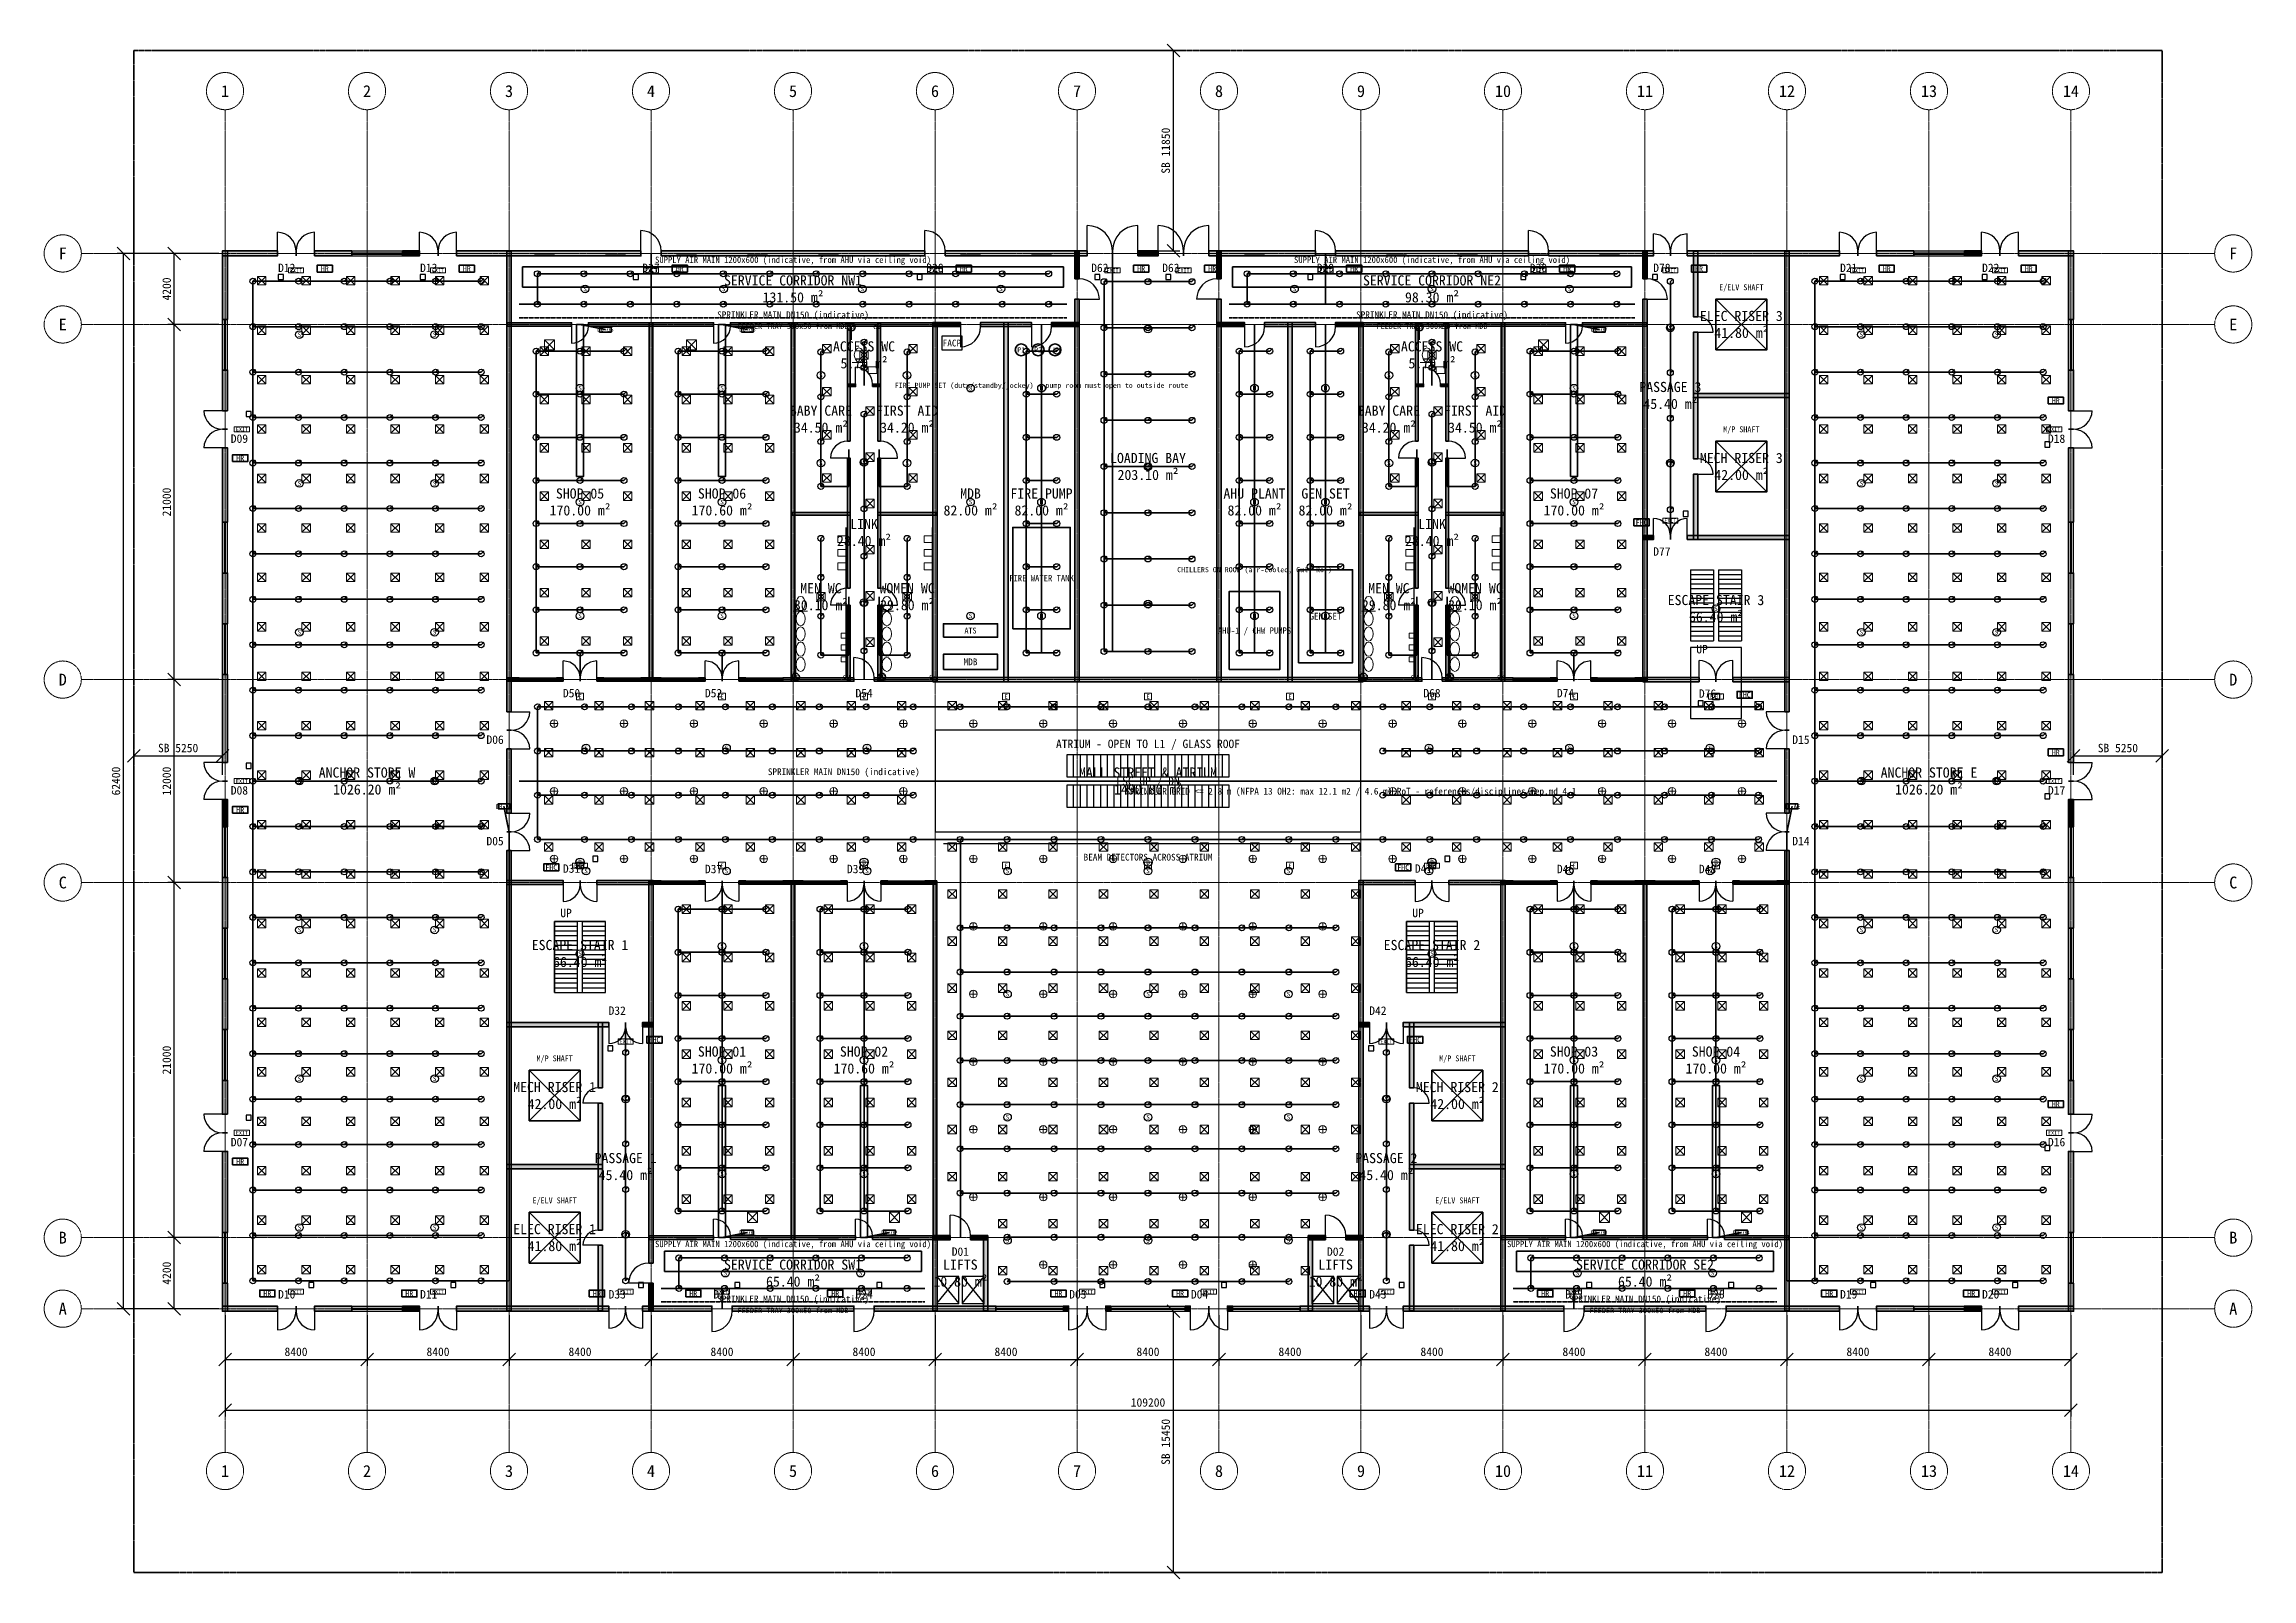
# Model space of a CAD drawing. Header units: millimetres. Extents: x -5300 to 125300, y -375 to 90375.
import ezdxf
from ezdxf.enums import TextEntityAlignment as Align

# ---------------------------------------------------------------- set-up
doc = ezdxf.new("R2010")
doc.units = ezdxf.units.MM
for name, pattern in [('CENTER', [5.08, 3.175, -0.635, 0.635, -0.635]), ('DASHED', [1.524, 1.27, -0.254]), ('PHANTOM', [6.35, 3.175, -0.635, 0.635, -0.635, 0.635, -0.635])]:
    doc.linetypes.add(name, pattern=pattern)
for name, color, linetype, lineweight in [('0-填充', 8, 'Continuous', 9), ('0-墙体', 7, 'Continuous', 50), ('0-房间', 2, 'Continuous', 18), ('0-标注', 1, 'Continuous', 18), ('0-用地红线', 1, 'PHANTOM', 35), ('0-窗', 5, 'Continuous', 25), ('0-轴线', 1, 'CENTER', 13), ('0-门', 3, 'Continuous', 25), ('0-门窗编号', 2, 'Continuous', 18), ('A-FLOR-EVTR', 251, 'Continuous', 25), ('A-FLOR-OTLN', 253, 'Continuous', 25), ('A-FLOR-STRS', 252, 'Continuous', 25), ('E-ANNO-TEXT', 52, 'Continuous', 18), ('E-DB', 6, 'Continuous', 50), ('E-FALM', 230, 'Continuous', 25), ('E-LITE', 2, 'Continuous', 18), ('E-LITE-EMER', 40, 'Continuous', 18), ('E-TRAY', 210, 'DASHED', 35), ('FP-ANNO-TEXT', 14, 'Continuous', 18), ('FP-HOSE', 20, 'Continuous', 35), ('FP-SPRK-HEAD', 1, 'Continuous', 25), ('FP-SPRK-PIPE', 12, 'Continuous', 50), ('M-ANNO-TEXT', 150, 'Continuous', 18), ('M-HVAC-EQPT', 30, 'Continuous', 50), ('M-HVAC-RCG', 3, 'Continuous', 18), ('M-HVAC-SAD', 5, 'Continuous', 35), ('M-HVAC-SCD', 4, 'Continuous', 18), ('P-ANNO-TEXT', 94, 'Continuous', 18), ('P-DCW', 160, 'Continuous', 25), ('P-FIXT', 90, 'Continuous', 18), ('P-SANR', 34, 'Continuous', 35)]:
    doc.layers.add(name, color=color, linetype=linetype, lineweight=lineweight)
doc.styles.add('CN-ARIAL', font='simsun.ttc')
doc.dimstyles.new('CN-100', dxfattribs={"dimscale": 250, "dimtxt": 2, "dimasz": 1.5, "dimexe": 1.5, "dimexo": 1.5, "dimgap": 0.8, "dimtad": 1, "dimdec": 0, "dimdsep": 46, "dimtxsty": 'CN-ARIAL', "dimtsz": 1.5, "dimcen": 2.5, "dimclrd": 256, "dimclre": 256, "dimclrt": 256, "dimazin": 3, "dimtfac": 1, "dimtmove": 0, "dimatfit": 3})

msp = doc.modelspace()

# ---------------------------------------------------------------- hatches: boundary and pattern name
at = {"layer": '0-填充'}
for points in [[(5250, 77850), (8500, 77850), (8500, 78150), (5250, 78150)], [(5550, 74100), (5550, 78150), (5250, 78150), (5250, 74100)], [(10700, 77850), (12900, 77850), (12900, 78150), (10700, 78150)], [(15900, 77850), (16900, 77850), (16900, 78150), (15900, 78150)], [(19100, 77850), (30000, 77850), (30000, 78150), (19100, 78150)], [(22325, 50900), (22325, 78125), (22075, 78125), (22075, 50900)], [(31200, 77850), (46800, 77850), (46800, 78150), (31200, 78150)], [(48000, 77850), (56400, 77850), (56400, 78150), (48000, 78150)], [(55925, 76500), (55925, 78125), (55675, 78125), (55675, 76500)], [(59400, 77850), (60600, 77850), (60600, 78150), (59400, 78150)], [(63600, 77850), (69900, 77850), (69900, 78150), (63600, 78150)], [(64325, 76500), (64325, 78125), (64075, 78125), (64075, 76500)], [(71100, 77850), (82500, 77850), (82500, 78150), (71100, 78150)], [(83700, 77850), (89900, 77850), (89900, 78150), (83700, 78150)], [(89525, 76500), (89525, 78125), (89275, 78125), (89275, 76500)], [(91900, 77850), (100900, 77850), (100900, 78150), (91900, 78150)], [(92525, 74250), (92525, 78125), (92275, 78125), (92275, 74250)], [(97925, 50900), (97925, 78125), (97675, 78125), (97675, 50900)], [(103100, 77850), (105300, 77850), (105300, 78150), (103100, 78150)], [(108300, 77850), (109300, 77850), (109300, 78150), (108300, 78150)], [(111500, 77850), (114750, 77850), (114750, 78150), (111500, 78150)], [(114750, 74100), (114750, 78150), (114450, 78150), (114450, 74100)], [(55925, 52675), (55925, 75300), (55675, 75300), (55675, 52675)], [(64325, 52675), (64325, 75300), (64075, 75300), (64075, 52675)], [(89525, 52675), (89525, 75300), (89275, 75300), (89275, 52675)], [(22100, 73700), (25900, 73700), (25900, 73900), (22100, 73900)], [(26900, 73700), (34300, 73700), (34300, 73900), (26900, 73900)], [(30700, 52700), (30700, 73900), (30500, 73900), (30500, 52700)], [(35300, 73700), (47500, 73700), (47500, 73900), (35300, 73900)], [(39100, 52700), (39100, 73900), (38900, 73900), (38900, 52700)], [(42375, 66900), (42375, 73875), (42225, 73875), (42225, 66900)], [(44175, 66900), (44175, 73875), (44025, 73875), (44025, 66900)], [(47275, 73675), (48900, 73675), (48900, 73925), (47275, 73925)], [(47525, 52675), (47525, 73925), (47275, 73925), (47275, 52675)], [(50100, 73675), (53100, 73675), (53100, 73925), (50100, 73925)], [(51725, 52675), (51725, 73925), (51475, 73925), (51475, 52675)], [(54300, 73675), (55925, 73675), (55925, 73925), (54300, 73925)], [(64075, 73675), (65700, 73675), (65700, 73925), (64075, 73925)], [(66900, 73675), (69900, 73675), (69900, 73925), (66900, 73925)], [(68525, 52675), (68525, 73925), (68275, 73925), (68275, 52675)], [(71100, 73675), (72725, 73675), (72725, 73925), (71100, 73925)], [(72725, 52675), (72725, 73925), (72475, 73925), (72475, 52675)], [(72500, 73700), (84700, 73700), (84700, 73900), (72500, 73900)], [(75975, 66900), (75975, 73875), (75825, 73875), (75825, 66900)], [(77775, 66900), (77775, 73875), (77625, 73875), (77625, 66900)], [(81100, 52700), (81100, 73900), (80900, 73900), (80900, 52700)], [(85700, 73700), (89500, 73700), (89500, 73900), (85700, 73900)], [(92525, 65850), (92525, 73350), (92275, 73350), (92275, 65850)], [(5550, 68700), (5550, 71100), (5250, 71100), (5250, 68700)], [(114750, 68700), (114750, 71100), (114450, 71100), (114450, 68700)], [(42225, 70125), (42700, 70125), (42700, 70275), (42225, 70275)], [(43700, 70125), (44175, 70125), (44175, 70275), (43700, 70275)], [(75825, 70125), (76300, 70125), (76300, 70275), (75825, 70275)], [(77300, 70125), (77775, 70125), (77775, 70275), (77300, 70275)], [(92275, 69475), (97925, 69475), (97925, 69725), (92275, 69725)], [(5550, 62100), (5550, 66500), (5250, 66500), (5250, 62100)], [(42375, 58200), (42375, 65900), (42225, 65900), (42225, 58200)], [(44175, 58200), (44175, 65900), (44025, 65900), (44025, 58200)], [(75975, 58200), (75975, 65900), (75825, 65900), (75825, 58200)], [(77775, 58200), (77775, 65900), (77625, 65900), (77625, 58200)], [(114750, 62100), (114750, 66500), (114450, 66500), (114450, 62100)], [(92525, 61075), (92525, 64950), (92275, 64950), (92275, 61075)], [(38925, 62525), (42375, 62525), (42375, 62675), (38925, 62675)], [(44025, 62525), (47475, 62525), (47475, 62675), (44025, 62675)], [(72525, 62525), (75975, 62525), (75975, 62675), (72525, 62675)], [(77625, 62525), (81075, 62525), (81075, 62675), (77625, 62675)], [(89275, 61075), (89900, 61075), (89900, 61325), (89275, 61325)], [(91900, 61075), (97925, 61075), (97925, 61325), (91900, 61325)], [(5550, 56100), (5550, 59100), (5250, 59100), (5250, 56100)], [(114750, 56100), (114750, 59100), (114450, 59100), (114450, 56100)], [(42375, 52725), (42375, 57200), (42225, 57200), (42225, 52725)], [(44175, 52725), (44175, 57200), (44025, 57200), (44025, 52725)], [(75975, 52725), (75975, 57200), (75825, 57200), (75825, 52725)], [(77775, 52725), (77775, 57200), (77625, 57200), (77625, 52725)], [(5550, 47900), (5550, 53100), (5250, 53100), (5250, 47900)], [(22100, 52700), (22800, 52700), (22800, 52900), (22100, 52900)], [(25000, 52700), (25400, 52700), (25400, 52900), (25000, 52900)], [(27400, 52700), (27800, 52700), (27800, 52900), (27400, 52900)], [(30000, 52700), (31200, 52700), (31200, 52900), (30000, 52900)], [(33400, 52700), (33800, 52700), (33800, 52900), (33400, 52900)], [(35800, 52700), (36200, 52700), (36200, 52900), (35800, 52900)], [(38400, 52700), (42600, 52700), (42600, 52900), (38400, 52900)], [(43800, 52700), (47500, 52700), (47500, 52900), (43800, 52900)], [(47275, 52675), (72725, 52675), (72725, 52925), (47275, 52925)], [(72500, 52700), (76200, 52700), (76200, 52900), (72500, 52900)], [(77400, 52700), (81600, 52700), (81600, 52900), (77400, 52900)], [(83800, 52700), (84200, 52700), (84200, 52900), (83800, 52900)], [(86200, 52700), (86600, 52700), (86600, 52900), (86200, 52900)], [(88800, 52700), (89500, 52700), (89500, 52900), (88800, 52900)], [(89275, 52675), (92600, 52675), (92600, 52925), (89275, 52925)], [(94600, 52675), (97925, 52675), (97925, 52925), (94600, 52925)], [(114750, 47900), (114750, 53100), (114450, 53100), (114450, 47900)], [(22325, 44900), (22325, 48700), (22075, 48700), (22075, 44900)], [(97925, 44900), (97925, 48700), (97675, 48700), (97675, 44900)], [(5550, 44100), (5550, 45700), (5250, 45700), (5250, 44100)], [(114750, 44100), (114750, 45700), (114450, 45700), (114450, 44100)], [(22325, 15475), (22325, 42700), (22075, 42700), (22075, 15475)], [(97925, 15475), (97925, 42700), (97675, 42700), (97675, 15475)], [(5550, 38100), (5550, 41100), (5250, 41100), (5250, 38100)], [(22075, 40675), (25400, 40675), (25400, 40925), (22075, 40925)], [(27400, 40675), (30725, 40675), (30725, 40925), (27400, 40925)], [(30725, 18300), (30725, 40925), (30475, 40925), (30475, 18300)], [(30500, 40700), (31200, 40700), (31200, 40900), (30500, 40900)], [(33400, 40700), (33800, 40700), (33800, 40900), (33400, 40900)], [(35800, 40700), (36200, 40700), (36200, 40900), (35800, 40900)], [(38400, 40700), (39600, 40700), (39600, 40900), (38400, 40900)], [(39100, 19700), (39100, 40900), (38900, 40900), (38900, 19700)], [(41800, 40700), (42200, 40700), (42200, 40900), (41800, 40900)], [(44200, 40700), (44600, 40700), (44600, 40900), (44200, 40900)], [(46800, 40700), (47500, 40700), (47500, 40900), (46800, 40900)], [(47500, 19700), (47500, 40900), (47300, 40900), (47300, 19700)], [(72475, 40675), (75800, 40675), (75800, 40925), (72475, 40925)], [(72725, 15475), (72725, 40925), (72475, 40925), (72475, 15475)], [(77800, 40675), (81125, 40675), (81125, 40925), (77800, 40925)], [(81125, 15475), (81125, 40925), (80875, 40925), (80875, 15475)], [(80900, 40700), (81600, 40700), (81600, 40900), (80900, 40900)], [(83800, 40700), (84200, 40700), (84200, 40900), (83800, 40900)], [(86200, 40700), (86600, 40700), (86600, 40900), (86200, 40900)], [(88800, 40700), (90000, 40700), (90000, 40900), (88800, 40900)], [(89500, 19700), (89500, 40900), (89300, 40900), (89300, 19700)], [(92200, 40700), (92600, 40700), (92600, 40900), (92200, 40900)], [(94600, 40700), (95000, 40700), (95000, 40900), (94600, 40900)], [(97200, 40700), (97900, 40700), (97900, 40900), (97200, 40900)], [(114750, 38100), (114750, 41100), (114450, 41100), (114450, 38100)], [(5550, 32100), (5550, 35100), (5250, 35100), (5250, 32100)], [(114750, 32100), (114750, 35100), (114450, 35100), (114450, 32100)], [(22075, 32275), (28100, 32275), (28100, 32525), (22075, 32525)], [(27725, 28650), (27725, 32525), (27475, 32525), (27475, 28650)], [(30100, 32275), (30725, 32275), (30725, 32525), (30100, 32525)], [(72475, 32275), (73100, 32275), (73100, 32525), (72475, 32525)], [(75100, 32275), (81125, 32275), (81125, 32525), (75100, 32525)], [(75725, 28650), (75725, 32525), (75475, 32525), (75475, 28650)], [(5550, 27100), (5550, 29100), (5250, 29100), (5250, 27100)], [(114750, 27100), (114750, 29100), (114450, 29100), (114450, 27100)], [(27725, 20250), (27725, 27750), (27475, 27750), (27475, 20250)], [(75725, 20250), (75725, 27750), (75475, 27750), (75475, 20250)], [(5550, 20100), (5550, 24900), (5250, 24900), (5250, 20100)], [(114750, 20100), (114750, 24900), (114450, 24900), (114450, 20100)], [(22075, 23875), (27725, 23875), (27725, 24125), (22075, 24125)], [(75475, 23875), (81125, 23875), (81125, 24125), (75475, 24125)], [(30500, 19700), (34300, 19700), (34300, 19900), (30500, 19900)], [(35300, 19700), (42700, 19700), (42700, 19900), (35300, 19900)], [(43700, 19700), (47500, 19700), (47500, 19900), (43700, 19900)], [(47275, 19675), (48300, 19675), (48300, 19925), (47275, 19925)], [(47525, 15475), (47525, 19925), (47275, 19925), (47275, 15475)], [(49500, 19675), (50525, 19675), (50525, 19925), (49500, 19925)], [(50525, 15475), (50525, 19925), (50275, 19925), (50275, 15475)], [(69475, 19675), (70500, 19675), (70500, 19925), (69475, 19925)], [(69725, 15475), (69725, 19925), (69475, 19925), (69475, 15475)], [(71700, 19675), (72725, 19675), (72725, 19925), (71700, 19925)], [(80900, 19700), (84700, 19700), (84700, 19900), (80900, 19900)], [(85700, 19700), (93100, 19700), (93100, 19900), (85700, 19900)], [(94100, 19700), (97900, 19700), (97900, 19900), (94100, 19900)], [(27725, 15475), (27725, 19350), (27475, 19350), (27475, 15475)], [(75725, 15475), (75725, 19350), (75475, 19350), (75475, 15475)], [(5550, 15450), (5550, 17100), (5250, 17100), (5250, 15450)], [(30725, 15475), (30725, 17100), (30475, 17100), (30475, 15475)], [(114750, 15450), (114750, 17100), (114450, 17100), (114450, 15450)], [(5250, 15450), (8500, 15450), (8500, 15750), (5250, 15750)], [(10700, 15450), (12900, 15450), (12900, 15750), (10700, 15750)], [(15900, 15450), (16900, 15450), (16900, 15750), (15900, 15750)], [(19100, 15450), (28100, 15450), (28100, 15750), (19100, 15750)], [(30100, 15450), (34200, 15450), (34200, 15750), (30100, 15750)], [(35400, 15450), (42600, 15450), (42600, 15750), (35400, 15750)], [(43800, 15450), (51000, 15450), (51000, 15750), (43800, 15750)], [(55000, 15450), (55300, 15450), (55300, 15750), (55000, 15750)], [(57500, 15450), (57800, 15450), (57800, 15750), (57500, 15750)], [(62200, 15450), (62500, 15450), (62500, 15750), (62200, 15750)], [(64700, 15450), (65000, 15450), (65000, 15750), (64700, 15750)], [(69000, 15450), (73100, 15450), (73100, 15750), (69000, 15750)], [(75100, 15450), (84600, 15450), (84600, 15750), (75100, 15750)], [(85800, 15450), (93000, 15450), (93000, 15750), (85800, 15750)], [(94200, 15450), (100900, 15450), (100900, 15750), (94200, 15750)], [(103100, 15450), (105300, 15450), (105300, 15750), (103100, 15750)], [(108300, 15450), (109300, 15450), (109300, 15750), (108300, 15750)], [(111500, 15450), (114750, 15450), (114750, 15750), (111500, 15750)]]:
    msp.add_hatch(color=256, dxfattribs=at).paths.add_polyline_path(points)

# ---------------------------------------------------------------- linework, layer by layer
at = {"layer": '0-墙体'}
for p, q in [((8500, 77850), (8500, 78150)), ((9600, 77850), (9600, 78150)), ((9600, 77850), (9600, 78150)), ((10700, 77850), (10700, 78150)), ((12900, 77850), (12900, 78150)), ((15900, 77850), (15900, 78150)), ((16900, 77850), (16900, 78150)), ((18000, 77850), (18000, 78150)), ((18000, 77850), (18000, 78150)), ((19100, 77850), (19100, 78150)), ((30000, 77850), (30000, 78150)), ((31200, 77850), (31200, 78150)), ((46800, 77850), (46800, 78150)), ((48000, 77850), (48000, 78150)), ((56400, 77850), (56400, 78150)), ((57900, 77850), (57900, 78150)), ((57900, 77850), (57900, 78150)), ((59400, 77850), (59400, 78150)), ((60600, 77850), (60600, 78150)), ((62100, 77850), (62100, 78150)), ((62100, 77850), (62100, 78150)), ((63600, 77850), (63600, 78150)), ((69900, 77850), (69900, 78150)), ((71100, 77850), (71100, 78150)), ((82500, 77850), (82500, 78150)), ((83700, 77850), (83700, 78150)), ((89900, 77850), (89900, 78150)), ((90900, 77850), (90900, 78150)), ((90900, 77850), (90900, 78150)), ((91900, 77850), (91900, 78150)), ((100900, 77850), (100900, 78150)), ((102000, 77850), (102000, 78150)), ((102000, 77850), (102000, 78150)), ((103100, 77850), (103100, 78150)), ((105300, 77850), (105300, 78150)), ((108300, 77850), (108300, 78150)), ((109300, 77850), (109300, 78150)), ((110400, 77850), (110400, 78150)), ((110400, 77850), (110400, 78150)), ((111500, 77850), (111500, 78150)), ((55925, 76500), (55675, 76500)), ((64325, 76500), (64075, 76500)), ((89525, 76500), (89275, 76500)), ((55925, 75300), (55675, 75300)), ((64325, 75300), (64075, 75300)), ((89525, 75300), (89275, 75300)), ((5550, 74100), (5250, 74100)), ((25900, 73700), (25900, 73900)), ((26900, 73700), (26900, 73900)), ((34300, 73700), (34300, 73900)), ((35300, 73700), (35300, 73900)), ((48900, 73675), (48900, 73925)), ((50100, 73675), (50100, 73925)), ((53100, 73675), (53100, 73925)), ((54300, 73675), (54300, 73925)), ((65700, 73675), (65700, 73925)), ((66900, 73675), (66900, 73925)), ((69900, 73675), (69900, 73925)), ((71100, 73675), (71100, 73925)), ((84700, 73700), (84700, 73900)), ((85700, 73700), (85700, 73900)), ((92525, 74250), (92275, 74250)), ((92525, 73350), (92275, 73350)), ((114750, 74100), (114450, 74100)), ((5550, 71100), (5250, 71100)), ((114750, 71100), (114450, 71100)), ((42700, 70125), (42700, 70275)), ((43700, 70125), (43700, 70275)), ((76300, 70125), (76300, 70275)), ((77300, 70125), (77300, 70275)), ((5550, 68700), (5250, 68700)), ((114750, 68700), (114450, 68700)), ((5550, 67600), (5250, 67600)), ((5550, 67600), (5250, 67600)), ((42375, 66900), (42225, 66900)), ((44175, 66900), (44025, 66900)), ((75975, 66900), (75825, 66900)), ((77775, 66900), (77625, 66900)), ((114750, 67600), (114450, 67600)), ((114750, 67600), (114450, 67600)), ((5550, 66500), (5250, 66500)), ((42375, 65900), (42225, 65900)), ((44175, 65900), (44025, 65900)), ((75975, 65900), (75825, 65900)), ((77775, 65900), (77625, 65900)), ((92525, 65850), (92275, 65850)), ((114750, 66500), (114450, 66500)), ((92525, 64950), (92275, 64950)), ((5550, 62100), (5250, 62100)), ((114750, 62100), (114450, 62100)), ((89900, 61075), (89900, 61325)), ((90900, 61075), (90900, 61325)), ((90900, 61075), (90900, 61325)), ((91900, 61075), (91900, 61325)), ((5550, 59100), (5250, 59100)), ((114750, 59100), (114450, 59100)), ((42375, 58200), (42225, 58200)), ((44175, 58200), (44025, 58200)), ((75975, 58200), (75825, 58200)), ((77775, 58200), (77625, 58200)), ((42375, 57200), (42225, 57200)), ((44175, 57200), (44025, 57200)), ((75975, 57200), (75825, 57200)), ((77775, 57200), (77625, 57200)), ((5550, 56100), (5250, 56100)), ((114750, 56100), (114450, 56100)), ((5550, 53100), (5250, 53100)), ((22800, 52700), (22800, 52900)), ((25000, 52700), (25000, 52900)), ((25400, 52700), (25400, 52900)), ((26400, 52700), (26400, 52900)), ((26400, 52700), (26400, 52900)), ((27400, 52700), (27400, 52900)), ((27800, 52700), (27800, 52900)), ((30000, 52700), (30000, 52900)), ((31200, 52700), (31200, 52900)), ((33400, 52700), (33400, 52900)), ((33800, 52700), (33800, 52900)), ((34800, 52700), (34800, 52900)), ((34800, 52700), (34800, 52900)), ((35800, 52700), (35800, 52900)), ((36200, 52700), (36200, 52900)), ((38400, 52700), (38400, 52900)), ((42600, 52700), (42600, 52900)), ((43800, 52700), (43800, 52900)), ((76200, 52700), (76200, 52900)), ((77400, 52700), (77400, 52900)), ((81600, 52700), (81600, 52900)), ((83800, 52700), (83800, 52900)), ((84200, 52700), (84200, 52900)), ((85200, 52700), (85200, 52900)), ((85200, 52700), (85200, 52900)), ((86200, 52700), (86200, 52900)), ((86600, 52700), (86600, 52900)), ((88800, 52700), (88800, 52900)), ((92600, 52675), (92600, 52925)), ((93600, 52675), (93600, 52925)), ((93600, 52675), (93600, 52925)), ((94600, 52675), (94600, 52925)), ((114750, 53100), (114450, 53100)), ((22325, 50900), (22075, 50900)), ((22325, 49800), (22075, 49800)), ((22325, 49800), (22075, 49800)), ((97925, 50900), (97675, 50900)), ((97925, 49800), (97675, 49800)), ((97925, 49800), (97675, 49800)), ((22325, 48700), (22075, 48700)), ((97925, 48700), (97675, 48700)), ((5550, 47900), (5250, 47900)), ((114750, 47900), (114450, 47900)), ((5550, 46800), (5250, 46800)), ((5550, 46800), (5250, 46800)), ((114750, 46800), (114450, 46800)), ((114750, 46800), (114450, 46800)), ((5550, 45700), (5250, 45700)), ((22325, 44900), (22075, 44900)), ((97925, 44900), (97675, 44900)), ((114750, 45700), (114450, 45700)), ((5550, 44100), (5250, 44100)), ((22325, 43800), (22075, 43800)), ((22325, 43800), (22075, 43800)), ((97925, 43800), (97675, 43800)), ((97925, 43800), (97675, 43800)), ((114750, 44100), (114450, 44100)), ((22325, 42700), (22075, 42700)), ((97925, 42700), (97675, 42700)), ((5550, 41100), (5250, 41100)), ((25400, 40675), (25400, 40925)), ((26400, 40675), (26400, 40925)), ((26400, 40675), (26400, 40925)), ((27400, 40675), (27400, 40925)), ((31200, 40700), (31200, 40900)), ((33400, 40700), (33400, 40900)), ((33800, 40700), (33800, 40900)), ((34800, 40700), (34800, 40900)), ((34800, 40700), (34800, 40900)), ((35800, 40700), (35800, 40900)), ((36200, 40700), (36200, 40900)), ((38400, 40700), (38400, 40900)), ((39600, 40700), (39600, 40900)), ((41800, 40700), (41800, 40900)), ((42200, 40700), (42200, 40900)), ((43200, 40700), (43200, 40900)), ((43200, 40700), (43200, 40900)), ((44200, 40700), (44200, 40900)), ((44600, 40700), (44600, 40900)), ((46800, 40700), (46800, 40900)), ((75800, 40675), (75800, 40925)), ((76800, 40675), (76800, 40925)), ((76800, 40675), (76800, 40925)), ((77800, 40675), (77800, 40925)), ((81600, 40700), (81600, 40900)), ((83800, 40700), (83800, 40900)), ((84200, 40700), (84200, 40900)), ((85200, 40700), (85200, 40900)), ((85200, 40700), (85200, 40900)), ((86200, 40700), (86200, 40900)), ((86600, 40700), (86600, 40900)), ((88800, 40700), (88800, 40900)), ((90000, 40700), (90000, 40900)), ((92200, 40700), (92200, 40900)), ((92600, 40700), (92600, 40900)), ((93600, 40700), (93600, 40900)), ((93600, 40700), (93600, 40900)), ((94600, 40700), (94600, 40900)), ((95000, 40700), (95000, 40900)), ((97200, 40700), (97200, 40900)), ((114750, 41100), (114450, 41100)), ((5550, 38100), (5250, 38100)), ((114750, 38100), (114450, 38100)), ((5550, 35100), (5250, 35100)), ((114750, 35100), (114450, 35100)), ((5550, 32100), (5250, 32100)), ((28100, 32275), (28100, 32525)), ((29100, 32275), (29100, 32525)), ((29100, 32275), (29100, 32525)), ((30100, 32275), (30100, 32525)), ((73100, 32275), (73100, 32525)), ((74100, 32275), (74100, 32525)), ((74100, 32275), (74100, 32525)), ((75100, 32275), (75100, 32525)), ((114750, 32100), (114450, 32100)), ((5550, 29100), (5250, 29100)), ((114750, 29100), (114450, 29100)), ((27725, 28650), (27475, 28650)), ((27725, 27750), (27475, 27750)), ((75725, 28650), (75475, 28650)), ((75725, 27750), (75475, 27750)), ((5550, 27100), (5250, 27100)), ((114750, 27100), (114450, 27100)), ((5550, 26000), (5250, 26000)), ((5550, 26000), (5250, 26000)), ((5550, 24900), (5250, 24900)), ((114750, 26000), (114450, 26000)), ((114750, 26000), (114450, 26000)), ((114750, 24900), (114450, 24900)), ((5550, 20100), (5250, 20100)), ((27725, 20250), (27475, 20250)), ((34300, 19700), (34300, 19900)), ((35300, 19700), (35300, 19900)), ((42700, 19700), (42700, 19900)), ((43700, 19700), (43700, 19900)), ((48300, 19675), (48300, 19925)), ((49500, 19675), (49500, 19925)), ((70500, 19675), (70500, 19925)), ((71700, 19675), (71700, 19925)), ((75725, 20250), (75475, 20250)), ((84700, 19700), (84700, 19900)), ((85700, 19700), (85700, 19900)), ((93100, 19700), (93100, 19900)), ((94100, 19700), (94100, 19900)), ((114750, 20100), (114450, 20100)), ((27725, 19350), (27475, 19350)), ((30725, 18300), (30475, 18300)), ((75725, 19350), (75475, 19350)), ((5550, 17100), (5250, 17100)), ((30725, 17100), (30475, 17100)), ((114750, 17100), (114450, 17100)), ((8500, 15450), (8500, 15750)), ((9600, 15450), (9600, 15750)), ((9600, 15450), (9600, 15750)), ((10700, 15450), (10700, 15750)), ((12900, 15450), (12900, 15750)), ((15900, 15450), (15900, 15750)), ((16900, 15450), (16900, 15750)), ((18000, 15450), (18000, 15750)), ((18000, 15450), (18000, 15750)), ((19100, 15450), (19100, 15750)), ((28100, 15450), (28100, 15750)), ((29100, 15450), (29100, 15750)), ((29100, 15450), (29100, 15750)), ((30100, 15450), (30100, 15750)), ((34200, 15450), (34200, 15750)), ((35400, 15450), (35400, 15750)), ((42600, 15450), (42600, 15750)), ((43800, 15450), (43800, 15750)), ((51000, 15450), (51000, 15750)), ((55000, 15450), (55000, 15750)), ((55300, 15450), (55300, 15750)), ((56400, 15450), (56400, 15750)), ((56400, 15450), (56400, 15750)), ((57500, 15450), (57500, 15750)), ((57800, 15450), (57800, 15750)), ((62200, 15450), (62200, 15750)), ((62500, 15450), (62500, 15750)), ((63600, 15450), (63600, 15750)), ((63600, 15450), (63600, 15750)), ((64700, 15450), (64700, 15750)), ((65000, 15450), (65000, 15750)), ((69000, 15450), (69000, 15750)), ((73100, 15450), (73100, 15750)), ((74100, 15450), (74100, 15750)), ((74100, 15450), (74100, 15750)), ((75100, 15450), (75100, 15750)), ((84600, 15450), (84600, 15750)), ((85800, 15450), (85800, 15750)), ((93000, 15450), (93000, 15750)), ((94200, 15450), (94200, 15750)), ((100900, 15450), (100900, 15750)), ((102000, 15450), (102000, 15750)), ((102000, 15450), (102000, 15750)), ((103100, 15450), (103100, 15750)), ((105300, 15450), (105300, 15750)), ((108300, 15450), (108300, 15750)), ((109300, 15450), (109300, 15750)), ((110400, 15450), (110400, 15750)), ((110400, 15450), (110400, 15750)), ((111500, 15450), (111500, 15750))]:
    msp.add_line(p, q, dxfattribs=at)
for points in [[(5250, 77850), (8500, 77850), (8500, 78150), (5250, 78150)], [(5550, 74100), (5550, 78150), (5250, 78150), (5250, 74100)], [(10700, 77850), (12900, 77850), (12900, 78150), (10700, 78150)], [(15900, 77850), (16900, 77850), (16900, 78150), (15900, 78150)], [(19100, 77850), (30000, 77850), (30000, 78150), (19100, 78150)], [(22325, 50900), (22325, 78125), (22075, 78125), (22075, 50900)], [(31200, 77850), (46800, 77850), (46800, 78150), (31200, 78150)], [(48000, 77850), (56400, 77850), (56400, 78150), (48000, 78150)], [(55925, 76500), (55925, 78125), (55675, 78125), (55675, 76500)], [(59400, 77850), (60600, 77850), (60600, 78150), (59400, 78150)], [(63600, 77850), (69900, 77850), (69900, 78150), (63600, 78150)], [(64325, 76500), (64325, 78125), (64075, 78125), (64075, 76500)], [(71100, 77850), (82500, 77850), (82500, 78150), (71100, 78150)], [(83700, 77850), (89900, 77850), (89900, 78150), (83700, 78150)], [(89525, 76500), (89525, 78125), (89275, 78125), (89275, 76500)], [(91900, 77850), (100900, 77850), (100900, 78150), (91900, 78150)], [(92525, 74250), (92525, 78125), (92275, 78125), (92275, 74250)], [(97925, 50900), (97925, 78125), (97675, 78125), (97675, 50900)], [(103100, 77850), (105300, 77850), (105300, 78150), (103100, 78150)], [(108300, 77850), (109300, 77850), (109300, 78150), (108300, 78150)], [(111500, 77850), (114750, 77850), (114750, 78150), (111500, 78150)], [(114750, 74100), (114750, 78150), (114450, 78150), (114450, 74100)], [(55925, 52675), (55925, 75300), (55675, 75300), (55675, 52675)], [(64325, 52675), (64325, 75300), (64075, 75300), (64075, 52675)], [(89525, 52675), (89525, 75300), (89275, 75300), (89275, 52675)], [(22100, 73700), (25900, 73700), (25900, 73900), (22100, 73900)], [(26900, 73700), (34300, 73700), (34300, 73900), (26900, 73900)], [(30700, 52700), (30700, 73900), (30500, 73900), (30500, 52700)], [(35300, 73700), (47500, 73700), (47500, 73900), (35300, 73900)], [(39100, 52700), (39100, 73900), (38900, 73900), (38900, 52700)], [(42375, 66900), (42375, 73875), (42225, 73875), (42225, 66900)], [(44175, 66900), (44175, 73875), (44025, 73875), (44025, 66900)], [(47275, 73675), (48900, 73675), (48900, 73925), (47275, 73925)], [(47525, 52675), (47525, 73925), (47275, 73925), (47275, 52675)], [(50100, 73675), (53100, 73675), (53100, 73925), (50100, 73925)], [(51725, 52675), (51725, 73925), (51475, 73925), (51475, 52675)], [(54300, 73675), (55925, 73675), (55925, 73925), (54300, 73925)], [(64075, 73675), (65700, 73675), (65700, 73925), (64075, 73925)], [(66900, 73675), (69900, 73675), (69900, 73925), (66900, 73925)], [(68525, 52675), (68525, 73925), (68275, 73925), (68275, 52675)], [(71100, 73675), (72725, 73675), (72725, 73925), (71100, 73925)], [(72725, 52675), (72725, 73925), (72475, 73925), (72475, 52675)], [(72500, 73700), (84700, 73700), (84700, 73900), (72500, 73900)], [(75975, 66900), (75975, 73875), (75825, 73875), (75825, 66900)], [(77775, 66900), (77775, 73875), (77625, 73875), (77625, 66900)], [(81100, 52700), (81100, 73900), (80900, 73900), (80900, 52700)], [(85700, 73700), (89500, 73700), (89500, 73900), (85700, 73900)], [(92525, 65850), (92525, 73350), (92275, 73350), (92275, 65850)], [(5550, 68700), (5550, 71100), (5250, 71100), (5250, 68700)], [(114750, 68700), (114750, 71100), (114450, 71100), (114450, 68700)], [(42225, 70125), (42700, 70125), (42700, 70275), (42225, 70275)], [(43700, 70125), (44175, 70125), (44175, 70275), (43700, 70275)], [(75825, 70125), (76300, 70125), (76300, 70275), (75825, 70275)], [(77300, 70125), (77775, 70125), (77775, 70275), (77300, 70275)], [(92275, 69475), (97925, 69475), (97925, 69725), (92275, 69725)], [(5550, 62100), (5550, 66500), (5250, 66500), (5250, 62100)], [(42375, 58200), (42375, 65900), (42225, 65900), (42225, 58200)], [(44175, 58200), (44175, 65900), (44025, 65900), (44025, 58200)], [(75975, 58200), (75975, 65900), (75825, 65900), (75825, 58200)], [(77775, 58200), (77775, 65900), (77625, 65900), (77625, 58200)], [(114750, 62100), (114750, 66500), (114450, 66500), (114450, 62100)], [(92525, 61075), (92525, 64950), (92275, 64950), (92275, 61075)], [(38925, 62525), (42375, 62525), (42375, 62675), (38925, 62675)], [(44025, 62525), (47475, 62525), (47475, 62675), (44025, 62675)], [(72525, 62525), (75975, 62525), (75975, 62675), (72525, 62675)], [(77625, 62525), (81075, 62525), (81075, 62675), (77625, 62675)], [(89275, 61075), (89900, 61075), (89900, 61325), (89275, 61325)], [(91900, 61075), (97925, 61075), (97925, 61325), (91900, 61325)], [(5550, 56100), (5550, 59100), (5250, 59100), (5250, 56100)], [(114750, 56100), (114750, 59100), (114450, 59100), (114450, 56100)], [(42375, 52725), (42375, 57200), (42225, 57200), (42225, 52725)], [(44175, 52725), (44175, 57200), (44025, 57200), (44025, 52725)], [(75975, 52725), (75975, 57200), (75825, 57200), (75825, 52725)], [(77775, 52725), (77775, 57200), (77625, 57200), (77625, 52725)], [(5550, 47900), (5550, 53100), (5250, 53100), (5250, 47900)], [(22100, 52700), (22800, 52700), (22800, 52900), (22100, 52900)], [(25000, 52700), (25400, 52700), (25400, 52900), (25000, 52900)], [(27400, 52700), (27800, 52700), (27800, 52900), (27400, 52900)], [(30000, 52700), (31200, 52700), (31200, 52900), (30000, 52900)], [(33400, 52700), (33800, 52700), (33800, 52900), (33400, 52900)], [(35800, 52700), (36200, 52700), (36200, 52900), (35800, 52900)], [(38400, 52700), (42600, 52700), (42600, 52900), (38400, 52900)], [(43800, 52700), (47500, 52700), (47500, 52900), (43800, 52900)], [(47275, 52675), (72725, 52675), (72725, 52925), (47275, 52925)], [(72500, 52700), (76200, 52700), (76200, 52900), (72500, 52900)], [(77400, 52700), (81600, 52700), (81600, 52900), (77400, 52900)], [(83800, 52700), (84200, 52700), (84200, 52900), (83800, 52900)], [(86200, 52700), (86600, 52700), (86600, 52900), (86200, 52900)], [(88800, 52700), (89500, 52700), (89500, 52900), (88800, 52900)], [(89275, 52675), (92600, 52675), (92600, 52925), (89275, 52925)], [(94600, 52675), (97925, 52675), (97925, 52925), (94600, 52925)], [(114750, 47900), (114750, 53100), (114450, 53100), (114450, 47900)], [(22325, 44900), (22325, 48700), (22075, 48700), (22075, 44900)], [(97925, 44900), (97925, 48700), (97675, 48700), (97675, 44900)], [(5550, 44100), (5550, 45700), (5250, 45700), (5250, 44100)], [(114750, 44100), (114750, 45700), (114450, 45700), (114450, 44100)], [(22325, 15475), (22325, 42700), (22075, 42700), (22075, 15475)], [(97925, 15475), (97925, 42700), (97675, 42700), (97675, 15475)], [(5550, 38100), (5550, 41100), (5250, 41100), (5250, 38100)], [(22075, 40675), (25400, 40675), (25400, 40925), (22075, 40925)], [(27400, 40675), (30725, 40675), (30725, 40925), (27400, 40925)], [(30725, 18300), (30725, 40925), (30475, 40925), (30475, 18300)], [(30500, 40700), (31200, 40700), (31200, 40900), (30500, 40900)], [(33400, 40700), (33800, 40700), (33800, 40900), (33400, 40900)], [(35800, 40700), (36200, 40700), (36200, 40900), (35800, 40900)], [(38400, 40700), (39600, 40700), (39600, 40900), (38400, 40900)], [(39100, 19700), (39100, 40900), (38900, 40900), (38900, 19700)], [(41800, 40700), (42200, 40700), (42200, 40900), (41800, 40900)], [(44200, 40700), (44600, 40700), (44600, 40900), (44200, 40900)], [(46800, 40700), (47500, 40700), (47500, 40900), (46800, 40900)], [(47500, 19700), (47500, 40900), (47300, 40900), (47300, 19700)], [(72475, 40675), (75800, 40675), (75800, 40925), (72475, 40925)], [(72725, 15475), (72725, 40925), (72475, 40925), (72475, 15475)], [(77800, 40675), (81125, 40675), (81125, 40925), (77800, 40925)], [(81125, 15475), (81125, 40925), (80875, 40925), (80875, 15475)], [(80900, 40700), (81600, 40700), (81600, 40900), (80900, 40900)], [(83800, 40700), (84200, 40700), (84200, 40900), (83800, 40900)], [(86200, 40700), (86600, 40700), (86600, 40900), (86200, 40900)], [(88800, 40700), (90000, 40700), (90000, 40900), (88800, 40900)], [(89500, 19700), (89500, 40900), (89300, 40900), (89300, 19700)], [(92200, 40700), (92600, 40700), (92600, 40900), (92200, 40900)], [(94600, 40700), (95000, 40700), (95000, 40900), (94600, 40900)], [(97200, 40700), (97900, 40700), (97900, 40900), (97200, 40900)], [(114750, 38100), (114750, 41100), (114450, 41100), (114450, 38100)], [(5550, 32100), (5550, 35100), (5250, 35100), (5250, 32100)], [(114750, 32100), (114750, 35100), (114450, 35100), (114450, 32100)], [(22075, 32275), (28100, 32275), (28100, 32525), (22075, 32525)], [(27725, 28650), (27725, 32525), (27475, 32525), (27475, 28650)], [(30100, 32275), (30725, 32275), (30725, 32525), (30100, 32525)], [(72475, 32275), (73100, 32275), (73100, 32525), (72475, 32525)], [(75100, 32275), (81125, 32275), (81125, 32525), (75100, 32525)], [(75725, 28650), (75725, 32525), (75475, 32525), (75475, 28650)], [(5550, 27100), (5550, 29100), (5250, 29100), (5250, 27100)], [(114750, 27100), (114750, 29100), (114450, 29100), (114450, 27100)], [(27725, 20250), (27725, 27750), (27475, 27750), (27475, 20250)], [(75725, 20250), (75725, 27750), (75475, 27750), (75475, 20250)], [(5550, 20100), (5550, 24900), (5250, 24900), (5250, 20100)], [(114750, 20100), (114750, 24900), (114450, 24900), (114450, 20100)], [(22075, 23875), (27725, 23875), (27725, 24125), (22075, 24125)], [(75475, 23875), (81125, 23875), (81125, 24125), (75475, 24125)], [(30500, 19700), (34300, 19700), (34300, 19900), (30500, 19900)], [(35300, 19700), (42700, 19700), (42700, 19900), (35300, 19900)], [(43700, 19700), (47500, 19700), (47500, 19900), (43700, 19900)], [(47275, 19675), (48300, 19675), (48300, 19925), (47275, 19925)], [(47525, 15475), (47525, 19925), (47275, 19925), (47275, 15475)], [(49500, 19675), (50525, 19675), (50525, 19925), (49500, 19925)], [(50525, 15475), (50525, 19925), (50275, 19925), (50275, 15475)], [(69475, 19675), (70500, 19675), (70500, 19925), (69475, 19925)], [(69725, 15475), (69725, 19925), (69475, 19925), (69475, 15475)], [(71700, 19675), (72725, 19675), (72725, 19925), (71700, 19925)], [(80900, 19700), (84700, 19700), (84700, 19900), (80900, 19900)], [(85700, 19700), (93100, 19700), (93100, 19900), (85700, 19900)], [(94100, 19700), (97900, 19700), (97900, 19900), (94100, 19900)], [(27725, 15475), (27725, 19350), (27475, 19350), (27475, 15475)], [(75725, 15475), (75725, 19350), (75475, 19350), (75475, 15475)], [(5550, 15450), (5550, 17100), (5250, 17100), (5250, 15450)], [(30725, 15475), (30725, 17100), (30475, 17100), (30475, 15475)], [(114750, 15450), (114750, 17100), (114450, 17100), (114450, 15450)], [(5250, 15450), (8500, 15450), (8500, 15750), (5250, 15750)], [(10700, 15450), (12900, 15450), (12900, 15750), (10700, 15750)], [(15900, 15450), (16900, 15450), (16900, 15750), (15900, 15750)], [(19100, 15450), (28100, 15450), (28100, 15750), (19100, 15750)], [(30100, 15450), (34200, 15450), (34200, 15750), (30100, 15750)], [(35400, 15450), (42600, 15450), (42600, 15750), (35400, 15750)], [(43800, 15450), (51000, 15450), (51000, 15750), (43800, 15750)], [(55000, 15450), (55300, 15450), (55300, 15750), (55000, 15750)], [(57500, 15450), (57800, 15450), (57800, 15750), (57500, 15750)], [(62200, 15450), (62500, 15450), (62500, 15750), (62200, 15750)], [(64700, 15450), (65000, 15450), (65000, 15750), (64700, 15750)], [(69000, 15450), (73100, 15450), (73100, 15750), (69000, 15750)], [(75100, 15450), (84600, 15450), (84600, 15750), (75100, 15750)], [(85800, 15450), (93000, 15450), (93000, 15750), (85800, 15750)], [(94200, 15450), (100900, 15450), (100900, 15750), (94200, 15750)], [(103100, 15450), (105300, 15450), (105300, 15750), (103100, 15750)], [(108300, 15450), (109300, 15450), (109300, 15750), (108300, 15750)], [(111500, 15450), (114750, 15450), (114750, 15750), (111500, 15750)]]:
    msp.add_lwpolyline(points, close=True, dxfattribs=at)
at = {"layer": '0-用地红线'}
msp.add_lwpolyline([(0, 0), (120000, 0), (120000, 90000), (0, 90000)], close=True, dxfattribs=at)
at = {"layer": '0-窗'}
for p, q in [((12900, 78150), (15900, 78150)), ((12900, 78037.5), (15900, 78037.5)), ((12900, 77962.5), (15900, 77962.5)), ((12900, 77850), (15900, 77850)), ((105300, 78150), (108300, 78150)), ((105300, 78037.5), (108300, 78037.5)), ((105300, 77962.5), (108300, 77962.5)), ((105300, 77850), (108300, 77850)), ((5250, 71100), (5250, 74100)), ((5362.5, 71100), (5362.5, 74100)), ((5437.5, 71100), (5437.5, 74100)), ((5550, 71100), (5550, 74100)), ((114450, 71100), (114450, 74100)), ((114562.5, 71100), (114562.5, 74100)), ((114637.5, 71100), (114637.5, 74100)), ((114750, 71100), (114750, 74100)), ((5250, 59100), (5250, 62100)), ((5362.5, 59100), (5362.5, 62100)), ((5437.5, 59100), (5437.5, 62100)), ((5550, 59100), (5550, 62100)), ((114450, 59100), (114450, 62100)), ((114562.5, 59100), (114562.5, 62100)), ((114637.5, 59100), (114637.5, 62100)), ((114750, 59100), (114750, 62100)), ((5250, 53100), (5250, 56100)), ((5362.5, 53100), (5362.5, 56100)), ((5437.5, 53100), (5437.5, 56100)), ((5550, 53100), (5550, 56100)), ((114450, 53100), (114450, 56100)), ((114562.5, 53100), (114562.5, 56100)), ((114637.5, 53100), (114637.5, 56100)), ((114750, 53100), (114750, 56100)), ((22800, 52900), (25000, 52900)), ((22800, 52825), (25000, 52825)), ((22800, 52775), (25000, 52775)), ((22800, 52700), (25000, 52700)), ((27800, 52900), (30000, 52900)), ((27800, 52825), (30000, 52825)), ((27800, 52775), (30000, 52775)), ((27800, 52700), (30000, 52700)), ((31200, 52900), (33400, 52900)), ((31200, 52825), (33400, 52825)), ((31200, 52775), (33400, 52775)), ((31200, 52700), (33400, 52700)), ((36200, 52900), (38400, 52900)), ((36200, 52825), (38400, 52825)), ((36200, 52775), (38400, 52775)), ((36200, 52700), (38400, 52700)), ((81600, 52900), (83800, 52900)), ((81600, 52825), (83800, 52825)), ((81600, 52775), (83800, 52775)), ((81600, 52700), (83800, 52700)), ((86600, 52900), (88800, 52900)), ((86600, 52825), (88800, 52825)), ((86600, 52775), (88800, 52775)), ((86600, 52700), (88800, 52700)), ((5250, 41100), (5250, 44100)), ((5362.5, 41100), (5362.5, 44100)), ((5437.5, 41100), (5437.5, 44100)), ((5550, 41100), (5550, 44100)), ((114450, 41100), (114450, 44100)), ((114562.5, 41100), (114562.5, 44100)), ((114637.5, 41100), (114637.5, 44100)), ((114750, 41100), (114750, 44100)), ((31200, 40900), (33400, 40900)), ((31200, 40825), (33400, 40825)), ((31200, 40775), (33400, 40775)), ((31200, 40700), (33400, 40700)), ((36200, 40900), (38400, 40900)), ((36200, 40825), (38400, 40825)), ((36200, 40775), (38400, 40775)), ((36200, 40700), (38400, 40700)), ((39600, 40900), (41800, 40900)), ((39600, 40825), (41800, 40825)), ((39600, 40775), (41800, 40775)), ((39600, 40700), (41800, 40700)), ((44600, 40900), (46800, 40900)), ((44600, 40825), (46800, 40825)), ((44600, 40775), (46800, 40775)), ((44600, 40700), (46800, 40700)), ((81600, 40900), (83800, 40900)), ((81600, 40825), (83800, 40825)), ((81600, 40775), (83800, 40775)), ((81600, 40700), (83800, 40700)), ((86600, 40900), (88800, 40900)), ((86600, 40825), (88800, 40825)), ((86600, 40775), (88800, 40775)), ((86600, 40700), (88800, 40700)), ((90000, 40900), (92200, 40900)), ((90000, 40825), (92200, 40825)), ((90000, 40775), (92200, 40775)), ((90000, 40700), (92200, 40700)), ((95000, 40900), (97200, 40900)), ((95000, 40825), (97200, 40825)), ((95000, 40775), (97200, 40775)), ((95000, 40700), (97200, 40700)), ((5250, 35100), (5250, 38100)), ((5362.5, 35100), (5362.5, 38100)), ((5437.5, 35100), (5437.5, 38100)), ((5550, 35100), (5550, 38100)), ((114450, 35100), (114450, 38100)), ((114562.5, 35100), (114562.5, 38100)), ((114637.5, 35100), (114637.5, 38100)), ((114750, 35100), (114750, 38100)), ((5250, 29100), (5250, 32100)), ((5362.5, 29100), (5362.5, 32100)), ((5437.5, 29100), (5437.5, 32100)), ((5550, 29100), (5550, 32100)), ((114450, 29100), (114450, 32100)), ((114562.5, 29100), (114562.5, 32100)), ((114637.5, 29100), (114637.5, 32100)), ((114750, 29100), (114750, 32100)), ((5250, 17100), (5250, 20100)), ((5362.5, 17100), (5362.5, 20100)), ((5437.5, 17100), (5437.5, 20100)), ((5550, 17100), (5550, 20100)), ((114450, 17100), (114450, 20100)), ((114562.5, 17100), (114562.5, 20100)), ((114637.5, 17100), (114637.5, 20100)), ((114750, 17100), (114750, 20100)), ((12900, 15750), (15900, 15750)), ((51000, 15750), (55000, 15750)), ((57800, 15750), (62200, 15750)), ((65000, 15750), (69000, 15750)), ((105300, 15750), (108300, 15750)), ((12900, 15637.5), (15900, 15637.5)), ((12900, 15562.5), (15900, 15562.5)), ((12900, 15450), (15900, 15450)), ((51000, 15637.5), (55000, 15637.5)), ((51000, 15562.5), (55000, 15562.5)), ((51000, 15450), (55000, 15450)), ((57800, 15637.5), (62200, 15637.5)), ((57800, 15562.5), (62200, 15562.5)), ((57800, 15450), (62200, 15450)), ((65000, 15637.5), (69000, 15637.5)), ((65000, 15562.5), (69000, 15562.5)), ((65000, 15450), (69000, 15450)), ((105300, 15637.5), (108300, 15637.5)), ((105300, 15562.5), (108300, 15562.5)), ((105300, 15450), (108300, 15450))]:
    msp.add_line(p, q, dxfattribs=at)
at = {"layer": '0-轴线'}
for p, q in [((5400, 7100), (5400, 86500)), ((13800, 7100), (13800, 86500)), ((22200, 7100), (22200, 86500)), ((30600, 7100), (30600, 86500)), ((39000, 7100), (39000, 86500)), ((47400, 7100), (47400, 86500)), ((55800, 7100), (55800, 86500)), ((64200, 7100), (64200, 86500)), ((72600, 7100), (72600, 86500)), ((81000, 7100), (81000, 86500)), ((89400, 7100), (89400, 86500)), ((97800, 7100), (97800, 86500)), ((106200, 7100), (106200, 86500)), ((114600, 7100), (114600, 86500)), ((-3100, 78000), (123100, 78000)), ((-3100, 73800), (123100, 73800)), ((-3100, 52800), (123100, 52800)), ((-3100, 40800), (123100, 40800)), ((-3100, 19800), (123100, 19800)), ((-3100, 15600), (123100, 15600))]:
    msp.add_line(p, q, dxfattribs=at)
for centre in [(5400, 87600), (13800, 87600), (22200, 87600), (30600, 87600), (39000, 87600), (47400, 87600), (55800, 87600), (64200, 87600), (72600, 87600), (81000, 87600), (89400, 87600), (97800, 87600), (106200, 87600), (114600, 87600), (-4200, 78000), (124200, 78000), (-4200, 73800), (124200, 73800), (-4200, 52800), (124200, 52800), (-4200, 40800), (124200, 40800), (-4200, 19800), (124200, 19800), (-4200, 15600), (124200, 15600), (5400, 6000), (13800, 6000), (22200, 6000), (30600, 6000), (39000, 6000), (47400, 6000), (55800, 6000), (64200, 6000), (72600, 6000), (81000, 6000), (89400, 6000), (97800, 6000), (106200, 6000), (114600, 6000)]:
    msp.add_circle(centre, 1100, dxfattribs=at)
at = {"layer": '0-门'}
for p, q in [((8500, 78150), (8500, 79250)), ((10700, 78150), (10700, 79250)), ((16900, 78150), (16900, 79250)), ((19100, 78150), (19100, 79250)), ((30000, 78150), (30000, 79350)), ((46800, 78150), (46800, 79350)), ((56400, 78150), (56400, 79650)), ((59400, 78150), (59400, 79650)), ((60600, 78150), (60600, 79650)), ((63600, 78150), (63600, 79650)), ((69900, 78150), (69900, 79350)), ((82500, 78150), (82500, 79350)), ((89900, 78150), (89900, 79150)), ((91900, 78150), (91900, 79150)), ((100900, 78150), (100900, 79250)), ((103100, 78150), (103100, 79250)), ((109300, 78150), (109300, 79250)), ((111500, 78150), (111500, 79250)), ((55925, 75300), (57125, 75300)), ((64075, 75300), (62875, 75300)), ((89525, 75300), (90725, 75300)), ((25900, 73700), (25900, 72700)), ((34300, 73700), (34300, 72700)), ((48900, 73675), (48900, 72475)), ((53100, 73675), (53100, 72475)), ((65700, 73675), (65700, 72475)), ((69900, 73675), (69900, 72475)), ((84700, 73700), (84700, 72700)), ((92525, 73350), (93425, 73350)), ((42700, 70275), (42700, 71275)), ((76300, 70275), (76300, 71275)), ((5250, 68700), (4150, 68700)), ((114750, 68700), (115850, 68700)), ((5250, 66500), (4150, 66500)), ((42225, 65900), (41225, 65900)), ((44175, 65900), (45175, 65900)), ((75825, 65900), (74825, 65900)), ((77775, 65900), (78775, 65900)), ((114750, 66500), (115850, 66500)), ((92525, 64950), (93425, 64950)), ((89900, 61325), (89900, 62325)), ((91900, 61325), (91900, 62325)), ((42225, 57200), (41225, 57200)), ((44175, 57200), (45175, 57200)), ((75825, 57200), (74825, 57200)), ((77775, 57200), (78775, 57200)), ((25400, 52900), (25400, 53900)), ((27400, 52900), (27400, 53900)), ((33800, 52900), (33800, 53900)), ((35800, 52900), (35800, 53900)), ((42600, 52900), (42600, 54100)), ((76200, 52900), (76200, 54100)), ((84200, 52900), (84200, 53900)), ((86200, 52900), (86200, 53900)), ((92600, 52925), (92600, 53925)), ((94600, 52925), (94600, 53925)), ((22325, 50900), (23425, 50900)), ((97675, 50900), (96575, 50900)), ((22325, 48700), (23425, 48700)), ((97675, 48700), (96575, 48700)), ((5250, 47900), (4150, 47900)), ((114750, 47900), (115850, 47900)), ((5250, 45700), (4150, 45700)), ((22325, 44900), (23425, 44900)), ((97675, 44900), (96575, 44900)), ((114750, 45700), (115850, 45700)), ((22325, 42700), (23425, 42700)), ((97675, 42700), (96575, 42700)), ((25400, 40675), (25400, 39675)), ((27400, 40675), (27400, 39675)), ((33800, 40700), (33800, 39700)), ((35800, 40700), (35800, 39700)), ((42200, 40700), (42200, 39700)), ((44200, 40700), (44200, 39700)), ((75800, 40675), (75800, 39675)), ((77800, 40675), (77800, 39675)), ((84200, 40700), (84200, 39700)), ((86200, 40700), (86200, 39700)), ((92600, 40700), (92600, 39700)), ((94600, 40700), (94600, 39700)), ((28100, 32275), (28100, 31275)), ((30100, 32275), (30100, 31275)), ((73100, 32275), (73100, 31275)), ((75100, 32275), (75100, 31275)), ((27475, 27750), (26575, 27750)), ((75725, 27750), (76625, 27750)), ((5250, 27100), (4150, 27100)), ((114750, 27100), (115850, 27100)), ((5250, 24900), (4150, 24900)), ((114750, 24900), (115850, 24900)), ((34300, 19900), (34300, 20900)), ((42700, 19900), (42700, 20900)), ((48300, 19925), (48300, 21125)), ((70500, 19925), (70500, 21125)), ((84700, 19900), (84700, 20900)), ((93100, 19900), (93100, 20900)), ((27475, 19350), (26575, 19350)), ((75725, 19350), (76625, 19350)), ((30475, 17100), (29275, 17100)), ((8500, 15450), (8500, 14350)), ((10700, 15450), (10700, 14350)), ((16900, 15450), (16900, 14350)), ((19100, 15450), (19100, 14350)), ((28100, 15450), (28100, 14450)), ((30100, 15450), (30100, 14450)), ((34200, 15450), (34200, 14250)), ((42600, 15450), (42600, 14250)), ((55300, 15450), (55300, 14350)), ((57500, 15450), (57500, 14350)), ((62500, 15450), (62500, 14350)), ((64700, 15450), (64700, 14350)), ((73100, 15450), (73100, 14450)), ((75100, 15450), (75100, 14450)), ((84600, 15450), (84600, 14250)), ((93000, 15450), (93000, 14250)), ((100900, 15450), (100900, 14350)), ((103100, 15450), (103100, 14350)), ((109300, 15450), (109300, 14350)), ((111500, 15450), (111500, 14350))]:
    msp.add_line(p, q, dxfattribs=at)
for centre, radius, start, end in [((8500, 78150), 1100, 0, 90), ((10700, 78150), 1100, 90, 180), ((16900, 78150), 1100, 0, 90), ((19100, 78150), 1100, 90, 180), ((30000, 78150), 1200, 0, 90), ((46800, 78150), 1200, 0, 90), ((56400, 78150), 1500, 0, 90), ((59400, 78150), 1500, 90, 180), ((60600, 78150), 1500, 0, 90), ((63600, 78150), 1500, 90, 180), ((69900, 78150), 1200, 0, 90), ((82500, 78150), 1200, 0, 90), ((89900, 78150), 1000, 0, 90), ((91900, 78150), 1000, 90, 180), ((100900, 78150), 1100, 0, 90), ((103100, 78150), 1100, 90, 180), ((109300, 78150), 1100, 0, 90), ((111500, 78150), 1100, 90, 180), ((55925, 75300), 1200, 0, 90), ((64075, 75300), 1200, 90, 180), ((89525, 75300), 1200, 0, 90), ((25900, 73700), 1000, -90, 0), ((34300, 73700), 1000, -90, 0), ((48900, 73675), 1200, -90, 0), ((53100, 73675), 1200, -90, 0), ((65700, 73675), 1200, -90, 0), ((69900, 73675), 1200, -90, 0), ((84700, 73700), 1000, -90, 0), ((92525, 73350), 900, 0, 90), ((42700, 70275), 1000, 0, 90), ((76300, 70275), 1000, 0, 90), ((5250, 68700), 1100, 180, -90), ((114750, 68700), 1100, -90, 0), ((5250, 66500), 1100, 90, 180), ((42225, 65900), 1000, 90, 180), ((44175, 65900), 1000, 0, 90), ((75825, 65900), 1000, 90, 180), ((77775, 65900), 1000, 0, 90), ((114750, 66500), 1100, 0, 90), ((92525, 64950), 900, 0, 90), ((89900, 61325), 1000, 0, 90), ((91900, 61325), 1000, 90, 180), ((42225, 57200), 1000, 90, 180), ((44175, 57200), 1000, 0, 90), ((75825, 57200), 1000, 90, 180), ((77775, 57200), 1000, 0, 90), ((25400, 52900), 1000, 0, 90), ((27400, 52900), 1000, 90, 180), ((33800, 52900), 1000, 0, 90), ((35800, 52900), 1000, 90, 180), ((42600, 52900), 1200, 0, 90), ((76200, 52900), 1200, 0, 90), ((84200, 52900), 1000, 0, 90), ((86200, 52900), 1000, 90, 180), ((92600, 52925), 1000, 0, 90), ((94600, 52925), 1000, 90, 180), ((22325, 50900), 1100, -90, 0), ((22325, 48700), 1100, 0, 90), ((97675, 50900), 1100, 180, -90), ((97675, 48700), 1100, 90, 180), ((5250, 47900), 1100, 180, -90), ((114750, 47900), 1100, -90, 0), ((5250, 45700), 1100, 90, 180), ((114750, 45700), 1100, 0, 90), ((22325, 44900), 1100, -90, 0), ((97675, 44900), 1100, 180, -90), ((22325, 42700), 1100, 0, 90), ((97675, 42700), 1100, 90, 180), ((25400, 40675), 1000, -90, 0), ((27400, 40675), 1000, 180, -90), ((33800, 40700), 1000, -90, 0), ((35800, 40700), 1000, 180, -90), ((42200, 40700), 1000, -90, 0), ((44200, 40700), 1000, 180, -90), ((75800, 40675), 1000, -90, 0), ((77800, 40675), 1000, 180, -90), ((84200, 40700), 1000, -90, 0), ((86200, 40700), 1000, 180, -90), ((92600, 40700), 1000, -90, 0), ((94600, 40700), 1000, 180, -90), ((28100, 32275), 1000, -90, 0), ((30100, 32275), 1000, 180, -90), ((73100, 32275), 1000, -90, 0), ((75100, 32275), 1000, 180, -90), ((27475, 27750), 900, 90, 180), ((75725, 27750), 900, 0, 90), ((5250, 27100), 1100, 180, -90), ((114750, 27100), 1100, -90, 0), ((5250, 24900), 1100, 90, 180), ((114750, 24900), 1100, 0, 90), ((34300, 19900), 1000, 0, 90), ((42700, 19900), 1000, 0, 90), ((48300, 19925), 1200, 0, 90), ((70500, 19925), 1200, 0, 90), ((84700, 19900), 1000, 0, 90), ((93100, 19900), 1000, 0, 90), ((27475, 19350), 900, 90, 180), ((75725, 19350), 900, 0, 90), ((30475, 17100), 1200, 90, 180), ((8500, 15450), 1100, -90, 0), ((10700, 15450), 1100, 180, -90), ((16900, 15450), 1100, -90, 0), ((19100, 15450), 1100, 180, -90), ((28100, 15450), 1000, -90, 0), ((30100, 15450), 1000, 180, -90), ((34200, 15450), 1200, -90, 0), ((42600, 15450), 1200, -90, 0), ((55300, 15450), 1100, -90, 0), ((57500, 15450), 1100, 180, -90), ((62500, 15450), 1100, -90, 0), ((64700, 15450), 1100, 180, -90), ((73100, 15450), 1000, -90, 0), ((75100, 15450), 1000, 180, -90), ((84600, 15450), 1200, -90, 0), ((93000, 15450), 1200, -90, 0), ((100900, 15450), 1100, -90, 0), ((103100, 15450), 1100, 180, -90), ((109300, 15450), 1100, -90, 0), ((111500, 15450), 1100, 180, -90)]:
    msp.add_arc(centre, radius, start, end, dxfattribs=at)
at = {"layer": 'A-FLOR-EVTR'}
for p, q in [((55600, 47050), (55600, 48350)), ((56000, 47050), (56000, 48350)), ((56400, 47050), (56400, 48350)), ((56800, 47050), (56800, 48350)), ((57200, 47050), (57200, 48350)), ((57600, 47050), (57600, 48350)), ((58000, 47050), (58000, 48350)), ((58400, 47050), (58400, 48350)), ((58800, 47050), (58800, 48350)), ((59200, 47050), (59200, 48350)), ((59600, 47050), (59600, 48350)), ((60000, 47050), (60000, 48350)), ((60400, 47050), (60400, 48350)), ((60800, 47050), (60800, 48350)), ((61200, 47050), (61200, 48350)), ((61600, 47050), (61600, 48350)), ((62000, 47050), (62000, 48350)), ((62400, 47050), (62400, 48350)), ((62800, 47050), (62800, 48350)), ((63200, 47050), (63200, 48350)), ((63600, 47050), (63600, 48350)), ((64000, 47050), (64000, 48350)), ((64400, 47050), (64400, 48350)), ((55600, 45250), (55600, 46550)), ((56000, 45250), (56000, 46550)), ((56400, 45250), (56400, 46550)), ((56800, 45250), (56800, 46550)), ((57200, 45250), (57200, 46550)), ((57600, 45250), (57600, 46550)), ((58000, 45250), (58000, 46550)), ((58400, 45250), (58400, 46550)), ((58800, 45250), (58800, 46550)), ((59200, 45250), (59200, 46550)), ((59600, 45250), (59600, 46550)), ((60000, 45250), (60000, 46550)), ((60400, 45250), (60400, 46550)), ((60800, 45250), (60800, 46550)), ((61200, 45250), (61200, 46550)), ((61600, 45250), (61600, 46550)), ((62000, 45250), (62000, 46550)), ((62400, 45250), (62400, 46550)), ((62800, 45250), (62800, 46550)), ((63200, 45250), (63200, 46550)), ((63600, 45250), (63600, 46550)), ((64000, 45250), (64000, 46550)), ((64400, 45250), (64400, 46550)), ((47500, 15900), (48800, 17500)), ((47500, 17500), (48800, 15900)), ((49000, 15900), (50300, 17500)), ((49000, 17500), (50300, 15900)), ((69700, 15900), (71000, 17500)), ((69700, 17500), (71000, 15900)), ((71200, 15900), (72500, 17500)), ((71200, 17500), (72500, 15900))]:
    msp.add_line(p, q, dxfattribs=at)
for points in [[(55200, 47050), (64800, 47050), (64800, 48350), (55200, 48350)], [(55200, 45250), (64800, 45250), (64800, 46550), (55200, 46550)], [(47500, 15900), (48800, 15900), (48800, 17500), (47500, 17500)], [(49000, 15900), (50300, 15900), (50300, 17500), (49000, 17500)], [(69700, 15900), (71000, 15900), (71000, 17500), (69700, 17500)], [(71200, 15900), (72500, 15900), (72500, 17500), (71200, 17500)]]:
    msp.add_lwpolyline(points, close=True, dxfattribs=at)
at = {"layer": 'A-FLOR-OTLN'}
msp.add_lwpolyline([(47400, 43800), (72600, 43800), (72600, 49800), (47400, 49800)], close=True, dxfattribs=at)
at = {"layer": 'A-FLOR-STRS'}
for p, q in [((92100, 59300), (93450, 59300)), ((92100, 59300), (92100, 55100)), ((92100, 59020), (93450, 59020)), ((93450, 59300), (93450, 55100)), ((93750, 59300), (95100, 59300)), ((93750, 59300), (93750, 55100)), ((93750, 59020), (95100, 59020)), ((95100, 59300), (95100, 55100)), ((92100, 58740), (93450, 58740)), ((92100, 58460), (93450, 58460)), ((92100, 58180), (93450, 58180)), ((92100, 57900), (93450, 57900)), ((92100, 57620), (93450, 57620)), ((93750, 58740), (95100, 58740)), ((93750, 58460), (95100, 58460)), ((93750, 58180), (95100, 58180)), ((93750, 57900), (95100, 57900)), ((93750, 57620), (95100, 57620)), ((92100, 57340), (93450, 57340)), ((92100, 57060), (93450, 57060)), ((92100, 56780), (93450, 56780)), ((92100, 56500), (93450, 56500)), ((92100, 56220), (93450, 56220)), ((93750, 57340), (95100, 57340)), ((93750, 57060), (95100, 57060)), ((93750, 56780), (95100, 56780)), ((93750, 56500), (95100, 56500)), ((93750, 56220), (95100, 56220)), ((92100, 55940), (93450, 55940)), ((92100, 55660), (93450, 55660)), ((92100, 55380), (93450, 55380)), ((92100, 55100), (93450, 55100)), ((93750, 55940), (95100, 55940)), ((93750, 55660), (95100, 55660)), ((93750, 55380), (95100, 55380)), ((93750, 55100), (95100, 55100)), ((24900, 38500), (26250, 38500)), ((24900, 34300), (24900, 38500)), ((24900, 38220), (26250, 38220)), ((24900, 37940), (26250, 37940)), ((26250, 34300), (26250, 38500)), ((26550, 38500), (27900, 38500)), ((26550, 34300), (26550, 38500)), ((26550, 38220), (27900, 38220)), ((26550, 37940), (27900, 37940)), ((27900, 34300), (27900, 38500)), ((75300, 38500), (76650, 38500)), ((75300, 34300), (75300, 38500)), ((75300, 38220), (76650, 38220)), ((75300, 37940), (76650, 37940)), ((76650, 34300), (76650, 38500)), ((76950, 38500), (78300, 38500)), ((76950, 34300), (76950, 38500)), ((76950, 38220), (78300, 38220)), ((76950, 37940), (78300, 37940)), ((78300, 34300), (78300, 38500)), ((24900, 37660), (26250, 37660)), ((24900, 37380), (26250, 37380)), ((24900, 37100), (26250, 37100)), ((24900, 36820), (26250, 36820)), ((26550, 37660), (27900, 37660)), ((26550, 37380), (27900, 37380)), ((26550, 37100), (27900, 37100)), ((26550, 36820), (27900, 36820)), ((75300, 37660), (76650, 37660)), ((75300, 37380), (76650, 37380)), ((75300, 37100), (76650, 37100)), ((75300, 36820), (76650, 36820)), ((76950, 37660), (78300, 37660)), ((76950, 37380), (78300, 37380)), ((76950, 37100), (78300, 37100)), ((76950, 36820), (78300, 36820)), ((24900, 36540), (26250, 36540)), ((24900, 36260), (26250, 36260)), ((24900, 35980), (26250, 35980)), ((24900, 35700), (26250, 35700)), ((24900, 35420), (26250, 35420)), ((26550, 36540), (27900, 36540)), ((26550, 36260), (27900, 36260)), ((26550, 35980), (27900, 35980)), ((26550, 35700), (27900, 35700)), ((26550, 35420), (27900, 35420)), ((75300, 36540), (76650, 36540)), ((75300, 36260), (76650, 36260)), ((75300, 35980), (76650, 35980)), ((75300, 35700), (76650, 35700)), ((75300, 35420), (76650, 35420)), ((76950, 36540), (78300, 36540)), ((76950, 36260), (78300, 36260)), ((76950, 35980), (78300, 35980)), ((76950, 35700), (78300, 35700)), ((76950, 35420), (78300, 35420)), ((24900, 35140), (26250, 35140)), ((24900, 34860), (26250, 34860)), ((24900, 34580), (26250, 34580)), ((24900, 34300), (26250, 34300)), ((26550, 35140), (27900, 35140)), ((26550, 34860), (27900, 34860)), ((26550, 34580), (27900, 34580)), ((26550, 34300), (27900, 34300)), ((75300, 35140), (76650, 35140)), ((75300, 34860), (76650, 34860)), ((75300, 34580), (76650, 34580)), ((75300, 34300), (76650, 34300)), ((76950, 35140), (78300, 35140)), ((76950, 34860), (78300, 34860)), ((76950, 34580), (78300, 34580)), ((76950, 34300), (78300, 34300))]:
    msp.add_line(p, q, dxfattribs=at)
for points in [[(92100, 50500), (95100, 50500), (95100, 54700), (92100, 54700)], [(24900, 34300), (27900, 34300), (27900, 38500), (24900, 38500)], [(75300, 34300), (78300, 34300), (78300, 38500), (75300, 38500)]]:
    msp.add_lwpolyline(points, close=True, dxfattribs=at)
at = {"layer": 'E-DB'}
for p, q in [((93600, 72300), (96600, 75300)), ((93600, 75300), (96600, 72300)), ((23400, 18300), (26400, 21300)), ((23400, 21300), (26400, 18300)), ((76800, 18300), (79800, 21300)), ((76800, 21300), (79800, 18300))]:
    msp.add_line(p, q, dxfattribs=at)
for points in [[(93600, 72300), (96600, 72300), (96600, 75300), (93600, 75300)], [(27550, 73350), (28250, 73350), (28250, 73650), (27550, 73650)], [(35950, 73350), (36650, 73350), (36650, 73650), (35950, 73650)], [(86350, 73350), (87050, 73350), (87050, 73650), (86350, 73650)], [(68900, 53800), (72100, 53800), (72100, 59300), (68900, 59300)], [(47900, 55300), (51100, 55300), (51100, 56100), (47900, 56100)], [(47900, 53400), (51100, 53400), (51100, 54300), (47900, 54300)], [(21550, 45150), (22250, 45150), (22250, 45450), (21550, 45450)], [(97750, 45150), (98450, 45150), (98450, 45450), (97750, 45450)], [(23400, 18300), (26400, 18300), (26400, 21300), (23400, 21300)], [(76800, 18300), (79800, 18300), (79800, 21300), (76800, 21300)], [(35950, 19950), (36650, 19950), (36650, 20250), (35950, 20250)], [(44350, 19950), (45050, 19950), (45050, 20250), (44350, 20250)], [(86350, 19950), (87050, 19950), (87050, 20250), (86350, 20250)], [(94750, 19950), (95450, 19950), (95450, 20250), (94750, 20250)]]:
    msp.add_lwpolyline(points, close=True, dxfattribs=at)
at = {"layer": 'E-FALM'}
msp.add_line((47900, 43100), (72100, 43100), dxfattribs=at)
for points in [[(8550, 76450), (8850, 76450), (8850, 76750), (8550, 76750)], [(16950, 76450), (17250, 76450), (17250, 76750), (16950, 76750)], [(29550, 76450), (29850, 76450), (29850, 76750), (29550, 76750)], [(46350, 76450), (46650, 76450), (46650, 76750), (46350, 76750)], [(56850, 76450), (57150, 76450), (57150, 76750), (56850, 76750)], [(61050, 76450), (61350, 76450), (61350, 76750), (61050, 76750)], [(69450, 76450), (69750, 76450), (69750, 76750), (69450, 76750)], [(82050, 76450), (82350, 76450), (82350, 76750), (82050, 76750)], [(89850, 76450), (90150, 76450), (90150, 76750), (89850, 76750)], [(100950, 76450), (101250, 76450), (101250, 76750), (100950, 76750)], [(109350, 76450), (109650, 76450), (109650, 76750), (109350, 76750)], [(47800, 72300), (49000, 72300), (49000, 73100), (47800, 73100)], [(6650, 68350), (6950, 68350), (6950, 68650), (6650, 68650)], [(113050, 66550), (113350, 66550), (113350, 66850), (113050, 66850)], [(91650, 62450), (91950, 62450), (91950, 62750), (91650, 62750)], [(92550, 51250), (92850, 51250), (92850, 51550), (92550, 51550)], [(6650, 47550), (6950, 47550), (6950, 47850), (6650, 47850)], [(113050, 45750), (113350, 45750), (113350, 46050), (113050, 46050)], [(27150, 42050), (27450, 42050), (27450, 42350), (27150, 42350)], [(77550, 42050), (77850, 42050), (77850, 42350), (77550, 42350)], [(28050, 30850), (28350, 30850), (28350, 31150), (28050, 31150)], [(73050, 30850), (73350, 30850), (73350, 31150), (73050, 31150)], [(6650, 26750), (6950, 26750), (6950, 27050), (6650, 27050)], [(113050, 24950), (113350, 24950), (113350, 25250), (113050, 25250)], [(10350, 16850), (10650, 16850), (10650, 17150), (10350, 17150)], [(18750, 16850), (19050, 16850), (19050, 17150), (18750, 17150)], [(29850, 16850), (30150, 16850), (30150, 17150), (29850, 17150)], [(35550, 16850), (35850, 16850), (35850, 17150), (35550, 17150)], [(43950, 16850), (44250, 16850), (44250, 17150), (43950, 17150)], [(57150, 16850), (57450, 16850), (57450, 17150), (57150, 17150)], [(64350, 16850), (64650, 16850), (64650, 17150), (64350, 17150)], [(74850, 16850), (75150, 16850), (75150, 17150), (74850, 17150)], [(85950, 16850), (86250, 16850), (86250, 17150), (85950, 17150)], [(94350, 16850), (94650, 16850), (94650, 17150), (94350, 17150)], [(102750, 16850), (103050, 16850), (103050, 17150), (102750, 17150)], [(111150, 16850), (111450, 16850), (111450, 17150), (111150, 17150)]]:
    msp.add_lwpolyline(points, close=True, dxfattribs=at)
for centre, radius in [((26700, 75900), 225), ((34900, 75900), 225), ((43100, 75900), 225), ((51300, 75900), 225), ((68666.7, 75900), 225), ((76800, 75900), 225), ((84933.3, 75900), 225), ((9800, 73200), 225), ((17800, 73200), 225), ((60000, 73533.3), 225), ((90900, 73600), 225), ((102200, 73200), 225), ((110200, 73200), 225), ((40650, 70800), 225), ((45750, 70800), 225), ((74250, 70800), 225), ((79350, 70800), 225), ((26400, 70033.3), 225), ((34800, 70033.3), 225), ((49500, 70033.3), 225), ((53700, 70033.3), 225), ((66300, 70033.3), 225), ((70500, 70033.3), 225), ((85200, 70033.3), 225), ((40650, 65600), 225), ((43200, 65650), 225), ((45750, 65600), 225), ((60000, 65400), 225), ((74250, 65600), 225), ((76800, 65650), 225), ((79350, 65600), 225), ((90900, 65600), 225), ((9800, 64400), 225), ((17800, 64400), 225), ((102200, 64400), 225), ((110200, 64400), 225), ((26400, 63300), 225), ((34800, 63300), 225), ((49500, 63300), 225), ((53700, 63300), 225), ((66300, 63300), 225), ((70500, 63300), 225), ((85200, 63300), 225), ((43200, 57350), 225), ((60000, 57266.7), 225), ((76800, 57350), 225), ((26400, 56566.7), 225), ((34800, 56566.7), 225), ((49500, 56566.7), 225), ((53700, 56566.7), 225), ((66300, 56566.7), 225), ((70500, 56566.7), 225), ((85200, 56566.7), 225), ((93600, 57000), 225), ((9800, 55600), 225), ((17800, 55600), 225), ((102200, 55600), 225), ((110200, 55600), 225), ((26755.6, 48760), 225), ((35066.7, 48760), 225), ((43377.8, 48760), 225), ((76622.2, 48760), 225), ((84933.3, 48760), 225), ((93244.4, 48760), 225), ((9800, 46800), 225), ((17800, 46800), 225), ((102200, 46800), 225), ((110200, 46800), 225), ((26400, 42000), 250), ((43200, 42000), 250), ((60000, 42000), 250), ((76800, 42000), 250), ((93600, 42000), 250), ((26755.6, 41480), 225), ((35066.7, 41480), 225), ((43377.8, 41480), 225), ((51688.9, 41480), 225), ((60000, 41480), 225), ((68311.1, 41480), 225), ((76622.2, 41480), 225), ((84933.3, 41480), 225), ((93244.4, 41480), 225), ((9800, 38000), 225), ((17800, 38000), 225), ((102200, 38000), 225), ((110200, 38000), 225), ((26400, 36600), 225), ((34800, 37033.3), 225), ((43200, 37033.3), 225), ((76800, 36600), 225), ((85200, 37033.3), 225), ((93600, 37033.3), 225), ((51688.9, 34200), 225), ((60000, 34200), 225), ((68311.1, 34200), 225), ((34800, 30300), 225), ((43200, 30300), 225), ((85200, 30300), 225), ((93600, 30300), 225), ((9800, 29200), 225), ((17800, 29200), 225), ((102200, 29200), 225), ((110200, 29200), 225), ((29100, 28000), 225), ((74100, 28000), 225), ((51688.9, 26920), 225), ((60000, 26920), 225), ((68311.1, 26920), 225), ((34800, 23566.7), 225), ((43200, 23566.7), 225), ((85200, 23566.7), 225), ((93600, 23566.7), 225), ((9800, 20400), 225), ((17800, 20400), 225), ((29100, 20000), 225), ((51688.9, 19640), 225), ((60000, 19640), 225), ((68311.1, 19640), 225), ((74100, 20000), 225), ((102200, 20400), 225), ((110200, 20400), 225), ((35000, 17700), 225), ((43000, 17700), 225), ((85400, 17700), 225), ((93400, 17700), 225)]:
    msp.add_circle(centre, radius, dxfattribs=at)
at = {"layer": 'E-LITE'}
for p, q in [((24641.7, 50200), (25091.7, 50200)), ((24866.7, 49975), (24866.7, 50425)), ((28775, 50200), (29225, 50200)), ((29000, 49975), (29000, 50425)), ((32908.3, 50200), (33358.3, 50200)), ((33133.3, 49975), (33133.3, 50425)), ((37041.7, 50200), (37491.7, 50200)), ((37266.7, 49975), (37266.7, 50425)), ((41175, 50200), (41625, 50200)), ((41400, 49975), (41400, 50425)), ((45308.3, 50200), (45758.3, 50200)), ((45533.3, 49975), (45533.3, 50425)), ((49441.7, 50200), (49891.7, 50200)), ((49666.7, 49975), (49666.7, 50425)), ((53575, 50200), (54025, 50200)), ((53800, 49975), (53800, 50425)), ((57708.3, 50200), (58158.3, 50200)), ((57933.3, 49975), (57933.3, 50425)), ((61841.7, 50200), (62291.7, 50200)), ((62066.7, 49975), (62066.7, 50425)), ((65975, 50200), (66425, 50200)), ((66200, 49975), (66200, 50425)), ((70108.3, 50200), (70558.3, 50200)), ((70333.3, 49975), (70333.3, 50425)), ((74241.7, 50200), (74691.7, 50200)), ((74466.7, 49975), (74466.7, 50425)), ((78375, 50200), (78825, 50200)), ((78600, 49975), (78600, 50425)), ((82508.3, 50200), (82958.3, 50200)), ((82733.3, 49975), (82733.3, 50425)), ((86641.7, 50200), (87091.7, 50200)), ((86866.7, 49975), (86866.7, 50425)), ((90775, 50200), (91225, 50200)), ((91000, 49975), (91000, 50425)), ((94908.3, 50200), (95358.3, 50200)), ((95133.3, 49975), (95133.3, 50425)), ((24641.7, 46200), (25091.7, 46200)), ((24866.7, 45975), (24866.7, 46425)), ((28775, 46200), (29225, 46200)), ((29000, 45975), (29000, 46425)), ((32908.3, 46200), (33358.3, 46200)), ((33133.3, 45975), (33133.3, 46425)), ((37041.7, 46200), (37491.7, 46200)), ((37266.7, 45975), (37266.7, 46425)), ((41175, 46200), (41625, 46200)), ((41400, 45975), (41400, 46425)), ((45308.3, 46200), (45758.3, 46200)), ((45533.3, 45975), (45533.3, 46425)), ((74241.7, 46200), (74691.7, 46200)), ((74466.7, 45975), (74466.7, 46425)), ((78375, 46200), (78825, 46200)), ((78600, 45975), (78600, 46425)), ((82508.3, 46200), (82958.3, 46200)), ((82733.3, 45975), (82733.3, 46425)), ((86641.7, 46200), (87091.7, 46200)), ((86866.7, 45975), (86866.7, 46425)), ((90775, 46200), (91225, 46200)), ((91000, 45975), (91000, 46425)), ((94908.3, 46200), (95358.3, 46200)), ((95133.3, 45975), (95133.3, 46425)), ((24641.7, 42200), (25091.7, 42200)), ((24866.7, 41975), (24866.7, 42425)), ((28775, 42200), (29225, 42200)), ((29000, 41975), (29000, 42425)), ((32908.3, 42200), (33358.3, 42200)), ((33133.3, 41975), (33133.3, 42425)), ((37041.7, 42200), (37491.7, 42200)), ((37266.7, 41975), (37266.7, 42425)), ((41175, 42200), (41625, 42200)), ((41400, 41975), (41400, 42425)), ((45308.3, 42200), (45758.3, 42200)), ((45533.3, 41975), (45533.3, 42425)), ((49441.7, 42200), (49891.7, 42200)), ((49666.7, 41975), (49666.7, 42425)), ((53575, 42200), (54025, 42200)), ((53800, 41975), (53800, 42425)), ((57708.3, 42200), (58158.3, 42200)), ((57933.3, 41975), (57933.3, 42425)), ((61841.7, 42200), (62291.7, 42200)), ((62066.7, 41975), (62066.7, 42425)), ((65975, 42200), (66425, 42200)), ((66200, 41975), (66200, 42425)), ((70108.3, 42200), (70558.3, 42200)), ((70333.3, 41975), (70333.3, 42425)), ((74241.7, 42200), (74691.7, 42200)), ((74466.7, 41975), (74466.7, 42425)), ((78375, 42200), (78825, 42200)), ((78600, 41975), (78600, 42425)), ((82508.3, 42200), (82958.3, 42200)), ((82733.3, 41975), (82733.3, 42425)), ((86641.7, 42200), (87091.7, 42200)), ((86866.7, 41975), (86866.7, 42425)), ((90775, 42200), (91225, 42200)), ((91000, 41975), (91000, 42425)), ((94908.3, 42200), (95358.3, 42200)), ((95133.3, 41975), (95133.3, 42425)), ((49441.7, 38200), (49891.7, 38200)), ((49666.7, 37975), (49666.7, 38425)), ((53575, 38200), (54025, 38200)), ((53800, 37975), (53800, 38425)), ((57708.3, 38200), (58158.3, 38200)), ((57933.3, 37975), (57933.3, 38425)), ((61841.7, 38200), (62291.7, 38200)), ((62066.7, 37975), (62066.7, 38425)), ((65975, 38200), (66425, 38200)), ((66200, 37975), (66200, 38425)), ((70108.3, 38200), (70558.3, 38200)), ((70333.3, 37975), (70333.3, 38425)), ((49441.7, 34200), (49891.7, 34200)), ((49666.7, 33975), (49666.7, 34425)), ((53575, 34200), (54025, 34200)), ((53800, 33975), (53800, 34425)), ((57708.3, 34200), (58158.3, 34200)), ((57933.3, 33975), (57933.3, 34425)), ((61841.7, 34200), (62291.7, 34200)), ((62066.7, 33975), (62066.7, 34425)), ((65975, 34200), (66425, 34200)), ((66200, 33975), (66200, 34425)), ((70108.3, 34200), (70558.3, 34200)), ((70333.3, 33975), (70333.3, 34425)), ((49441.7, 30200), (49891.7, 30200)), ((49666.7, 29975), (49666.7, 30425)), ((53575, 30200), (54025, 30200)), ((53800, 29975), (53800, 30425)), ((57708.3, 30200), (58158.3, 30200)), ((57933.3, 29975), (57933.3, 30425)), ((61841.7, 30200), (62291.7, 30200)), ((62066.7, 29975), (62066.7, 30425)), ((65975, 30200), (66425, 30200)), ((66200, 29975), (66200, 30425)), ((70108.3, 30200), (70558.3, 30200)), ((70333.3, 29975), (70333.3, 30425)), ((49441.7, 26200), (49891.7, 26200)), ((49666.7, 25975), (49666.7, 26425)), ((53575, 26200), (54025, 26200)), ((53800, 25975), (53800, 26425)), ((57708.3, 26200), (58158.3, 26200)), ((57933.3, 25975), (57933.3, 26425)), ((61841.7, 26200), (62291.7, 26200)), ((62066.7, 25975), (62066.7, 26425)), ((65975, 26200), (66425, 26200)), ((66200, 25975), (66200, 26425)), ((70108.3, 26200), (70558.3, 26200)), ((70333.3, 25975), (70333.3, 26425)), ((49666.7, 21975), (49666.7, 22425)), ((53800, 21975), (53800, 22425)), ((57933.3, 21975), (57933.3, 22425)), ((62066.7, 21975), (62066.7, 22425)), ((66200, 21975), (66200, 22425)), ((70333.3, 21975), (70333.3, 22425)), ((49441.7, 22200), (49891.7, 22200)), ((53575, 22200), (54025, 22200)), ((57708.3, 22200), (58158.3, 22200)), ((61841.7, 22200), (62291.7, 22200)), ((65975, 22200), (66425, 22200)), ((70108.3, 22200), (70558.3, 22200)), ((53800, 17975), (53800, 18425)), ((57933.3, 17975), (57933.3, 18425)), ((62066.7, 17975), (62066.7, 18425)), ((66200, 17975), (66200, 18425)), ((53575, 18200), (54025, 18200)), ((57708.3, 18200), (58158.3, 18200)), ((61841.7, 18200), (62291.7, 18200)), ((65975, 18200), (66425, 18200))]:
    msp.add_line(p, q, dxfattribs=at)
at = {"layer": 'E-LITE', "const_width": 100}
for points in [[(23700, 77900), (24900, 77900)], [(27900, 77900), (29100, 77900)], [(32100, 77900), (33300, 77900)], [(36300, 77900), (37500, 77900)], [(40500, 77900), (41700, 77900)], [(44700, 77900), (45900, 77900)], [(48900, 77900), (50100, 77900)], [(53100, 77900), (54300, 77900)], [(65700, 77900), (66900, 77900)], [(69900, 77900), (71100, 77900)], [(74100, 77900), (75300, 77900)], [(78300, 77900), (79500, 77900)], [(82500, 77900), (83700, 77900)], [(86700, 77900), (87900, 77900)], [(32100, 19700), (33300, 19700)], [(36300, 19700), (37500, 19700)], [(40500, 19700), (41700, 19700)], [(44700, 19700), (45900, 19700)], [(82500, 19700), (83700, 19700)], [(86700, 19700), (87900, 19700)], [(90900, 19700), (92100, 19700)], [(95100, 19700), (96300, 19700)]]:
    msp.add_lwpolyline(points, dxfattribs=at)
at = {"layer": 'E-LITE'}
for centre in [(24866.7, 50200), (29000, 50200), (33133.3, 50200), (37266.7, 50200), (41400, 50200), (45533.3, 50200), (49666.7, 50200), (53800, 50200), (57933.3, 50200), (62066.7, 50200), (66200, 50200), (70333.3, 50200), (74466.7, 50200), (78600, 50200), (82733.3, 50200), (86866.7, 50200), (91000, 50200), (95133.3, 50200), (24866.7, 46200), (29000, 46200), (33133.3, 46200), (37266.7, 46200), (41400, 46200), (45533.3, 46200), (74466.7, 46200), (78600, 46200), (82733.3, 46200), (86866.7, 46200), (91000, 46200), (95133.3, 46200), (24866.7, 42200), (29000, 42200), (33133.3, 42200), (37266.7, 42200), (41400, 42200), (45533.3, 42200), (49666.7, 42200), (53800, 42200), (57933.3, 42200), (62066.7, 42200), (66200, 42200), (70333.3, 42200), (74466.7, 42200), (78600, 42200), (82733.3, 42200), (86866.7, 42200), (91000, 42200), (95133.3, 42200), (49666.7, 38200), (53800, 38200), (57933.3, 38200), (62066.7, 38200), (66200, 38200), (70333.3, 38200), (49666.7, 34200), (53800, 34200), (57933.3, 34200), (62066.7, 34200), (66200, 34200), (70333.3, 34200), (49666.7, 30200), (53800, 30200), (57933.3, 30200), (62066.7, 30200), (66200, 30200), (70333.3, 30200), (49666.7, 26200), (53800, 26200), (57933.3, 26200), (62066.7, 26200), (66200, 26200), (70333.3, 26200), (49666.7, 22200), (53800, 22200), (57933.3, 22200), (62066.7, 22200), (66200, 22200), (70333.3, 22200), (53800, 18200), (57933.3, 18200), (62066.7, 18200), (66200, 18200)]:
    msp.add_circle(centre, 225, dxfattribs=at)
at = {"layer": 'E-LITE-EMER'}
for points in [[(9150, 76850), (10050, 76850), (10050, 77150), (9150, 77150)], [(17550, 76850), (18450, 76850), (18450, 77150), (17550, 77150)], [(30150, 76850), (31050, 76850), (31050, 77150), (30150, 77150)], [(46950, 76850), (47850, 76850), (47850, 77150), (46950, 77150)], [(57450, 76850), (58350, 76850), (58350, 77150), (57450, 77150)], [(61650, 76850), (62550, 76850), (62550, 77150), (61650, 77150)], [(70050, 76850), (70950, 76850), (70950, 77150), (70050, 77150)], [(82650, 76850), (83550, 76850), (83550, 77150), (82650, 77150)], [(90450, 76850), (91350, 76850), (91350, 77150), (90450, 77150)], [(101550, 76850), (102450, 76850), (102450, 77150), (101550, 77150)], [(109950, 76850), (110850, 76850), (110850, 77150), (109950, 77150)], [(5950, 67450), (6850, 67450), (6850, 67750), (5950, 67750)], [(113150, 67450), (114050, 67450), (114050, 67750), (113150, 67750)], [(90450, 62050), (91350, 62050), (91350, 62350), (90450, 62350)], [(26200, 51600), (26600, 51600), (26600, 52000), (26200, 52000)], [(34600, 51600), (35000, 51600), (35000, 52000), (34600, 52000)], [(43000, 51600), (43400, 51600), (43400, 52000), (43000, 52000)], [(51400, 51600), (51800, 51600), (51800, 52000), (51400, 52000)], [(59800, 51600), (60200, 51600), (60200, 52000), (59800, 52000)], [(68200, 51600), (68600, 51600), (68600, 52000), (68200, 52000)], [(76600, 51600), (77000, 51600), (77000, 52000), (76600, 52000)], [(85000, 51600), (85400, 51600), (85400, 52000), (85000, 52000)], [(93150, 51650), (94050, 51650), (94050, 51950), (93150, 51950)], [(93400, 51600), (93800, 51600), (93800, 52000), (93400, 52000)], [(5950, 46650), (6850, 46650), (6850, 46950), (5950, 46950)], [(113150, 46650), (114050, 46650), (114050, 46950), (113150, 46950)], [(25950, 41650), (26850, 41650), (26850, 41950), (25950, 41950)], [(26200, 41600), (26600, 41600), (26600, 42000), (26200, 42000)], [(34600, 41600), (35000, 41600), (35000, 42000), (34600, 42000)], [(43000, 41600), (43400, 41600), (43400, 42000), (43000, 42000)], [(51400, 41600), (51800, 41600), (51800, 42000), (51400, 42000)], [(59800, 41600), (60200, 41600), (60200, 42000), (59800, 42000)], [(68200, 41600), (68600, 41600), (68600, 42000), (68200, 42000)], [(76350, 41650), (77250, 41650), (77250, 41950), (76350, 41950)], [(76600, 41600), (77000, 41600), (77000, 42000), (76600, 42000)], [(85000, 41600), (85400, 41600), (85400, 42000), (85000, 42000)], [(93400, 41600), (93800, 41600), (93800, 42000), (93400, 42000)], [(28650, 31250), (29550, 31250), (29550, 31550), (28650, 31550)], [(73650, 31250), (74550, 31250), (74550, 31550), (73650, 31550)], [(5950, 25850), (6850, 25850), (6850, 26150), (5950, 26150)], [(113150, 25850), (114050, 25850), (114050, 26150), (113150, 26150)], [(9150, 16450), (10050, 16450), (10050, 16750), (9150, 16750)], [(17550, 16450), (18450, 16450), (18450, 16750), (17550, 16750)], [(28650, 16450), (29550, 16450), (29550, 16750), (28650, 16750)], [(34350, 16450), (35250, 16450), (35250, 16750), (34350, 16750)], [(42750, 16450), (43650, 16450), (43650, 16750), (42750, 16750)], [(55950, 16450), (56850, 16450), (56850, 16750), (55950, 16750)], [(63150, 16450), (64050, 16450), (64050, 16750), (63150, 16750)], [(73650, 16450), (74550, 16450), (74550, 16750), (73650, 16750)], [(84750, 16450), (85650, 16450), (85650, 16750), (84750, 16750)], [(93150, 16450), (94050, 16450), (94050, 16750), (93150, 16750)], [(101550, 16450), (102450, 16450), (102450, 16750), (101550, 16750)], [(109950, 16450), (110850, 16450), (110850, 16750), (109950, 16750)]]:
    msp.add_lwpolyline(points, close=True, dxfattribs=at)
at = {"layer": 'E-TRAY'}
for p, q in [((22800, 74200), (55200, 74200)), ((26400, 73800), (27900, 73500)), ((34800, 73800), (36300, 73500)), ((64800, 74200), (88800, 74200)), ((85200, 73800), (86700, 73500)), ((22200, 43800), (21900, 45300)), ((97800, 43800), (98100, 45300)), ((34800, 19800), (36300, 20100)), ((43200, 19800), (44700, 20100)), ((85200, 19800), (86700, 20100)), ((93600, 19800), (95100, 20100)), ((31200, 16000), (46800, 16000)), ((81600, 16000), (97200, 16000))]:
    msp.add_line(p, q, dxfattribs=at)
at = {"layer": 'FP-HOSE'}
for points in [[(10850, 76900), (11750, 76900), (11750, 77300), (10850, 77300)], [(19250, 76900), (20150, 76900), (20150, 77300), (19250, 77300)], [(31850, 76900), (32750, 76900), (32750, 77300), (31850, 77300)], [(48650, 76900), (49550, 76900), (49550, 77300), (48650, 77300)], [(59150, 76900), (60050, 76900), (60050, 77300), (59150, 77300)], [(63350, 76900), (64250, 76900), (64250, 77300), (63350, 77300)], [(71750, 76900), (72650, 76900), (72650, 77300), (71750, 77300)], [(84350, 76900), (85250, 76900), (85250, 77300), (84350, 77300)], [(92150, 76900), (93050, 76900), (93050, 77300), (92150, 77300)], [(103250, 76900), (104150, 76900), (104150, 77300), (103250, 77300)], [(111650, 76900), (112550, 76900), (112550, 77300), (111650, 77300)], [(113250, 69100), (114150, 69100), (114150, 69500), (113250, 69500)], [(5850, 65700), (6750, 65700), (6750, 66100), (5850, 66100)], [(52000, 55800), (55400, 55800), (55400, 61800), (52000, 61800)], [(88750, 61900), (89650, 61900), (89650, 62300), (88750, 62300)], [(94850, 51700), (95750, 51700), (95750, 52100), (94850, 52100)], [(113250, 48300), (114150, 48300), (114150, 48700), (113250, 48700)], [(5850, 44900), (6750, 44900), (6750, 45300), (5850, 45300)], [(24250, 41500), (25150, 41500), (25150, 41900), (24250, 41900)], [(74650, 41500), (75550, 41500), (75550, 41900), (74650, 41900)], [(30350, 31300), (31250, 31300), (31250, 31700), (30350, 31700)], [(75350, 31300), (76250, 31300), (76250, 31700), (75350, 31700)], [(113250, 27500), (114150, 27500), (114150, 27900), (113250, 27900)], [(5850, 24100), (6750, 24100), (6750, 24500), (5850, 24500)], [(7450, 16300), (8350, 16300), (8350, 16700), (7450, 16700)], [(15850, 16300), (16750, 16300), (16750, 16700), (15850, 16700)], [(26950, 16300), (27850, 16300), (27850, 16700), (26950, 16700)], [(32650, 16300), (33550, 16300), (33550, 16700), (32650, 16700)], [(41050, 16300), (41950, 16300), (41950, 16700), (41050, 16700)], [(54250, 16300), (55150, 16300), (55150, 16700), (54250, 16700)], [(61450, 16300), (62350, 16300), (62350, 16700), (61450, 16700)], [(71950, 16300), (72850, 16300), (72850, 16700), (71950, 16700)], [(83050, 16300), (83950, 16300), (83950, 16700), (83050, 16700)], [(91450, 16300), (92350, 16300), (92350, 16700), (91450, 16700)], [(99850, 16300), (100750, 16300), (100750, 16700), (99850, 16700)], [(108250, 16300), (109150, 16300), (109150, 16700), (108250, 16700)]]:
    msp.add_lwpolyline(points, close=True, dxfattribs=at)
for centre in [(52500, 72300), (53500, 72300), (54500, 72300)]:
    msp.add_circle(centre, 350, dxfattribs=at)
at = {"layer": 'FP-SPRK-HEAD'}
for p, q in [((7050, 76356.5), (7207.5, 76514)), ((9750, 76356.5), (9907.5, 76514)), ((12450, 76356.5), (12607.5, 76514)), ((15150, 76356.5), (15307.5, 76514)), ((17850, 76356.5), (18007.5, 76514)), ((20550, 76356.5), (20707.5, 76514)), ((23875, 76800), (24032.5, 76957.5)), ((26625, 76800), (26782.5, 76957.5)), ((29375, 76800), (29532.5, 76957.5)), ((32125, 76800), (32282.5, 76957.5)), ((34875, 76800), (35032.5, 76957.5)), ((37625, 76800), (37782.5, 76957.5)), ((40375, 76800), (40532.5, 76957.5)), ((43125, 76800), (43282.5, 76957.5)), ((45875, 76800), (46032.5, 76957.5)), ((48625, 76800), (48782.5, 76957.5)), ((51375, 76800), (51532.5, 76957.5)), ((54125, 76800), (54282.5, 76957.5)), ((57400, 76333.3), (57557.5, 76490.8)), ((60000, 76333.3), (60157.5, 76490.8)), ((62600, 76333.3), (62757.5, 76490.8)), ((65866.7, 76800), (66024.2, 76957.5)), ((68600, 76800), (68757.5, 76957.5)), ((71333.3, 76800), (71490.8, 76957.5)), ((74066.7, 76800), (74224.2, 76957.5)), ((76800, 76800), (76957.5, 76957.5)), ((79533.3, 76800), (79690.8, 76957.5)), ((82266.7, 76800), (82424.2, 76957.5)), ((85000, 76800), (85157.5, 76957.5)), ((87733.3, 76800), (87890.8, 76957.5)), ((90900, 76350), (91057.5, 76507.5)), ((99450, 76356.5), (99607.5, 76514)), ((102150, 76356.5), (102307.5, 76514)), ((104850, 76356.5), (105007.5, 76514)), ((107550, 76356.5), (107707.5, 76514)), ((110250, 76356.5), (110407.5, 76514)), ((112950, 76356.5), (113107.5, 76514)), ((23875, 75000), (24032.5, 75157.5)), ((26625, 75000), (26782.5, 75157.5)), ((29375, 75000), (29532.5, 75157.5)), ((32125, 75000), (32282.5, 75157.5)), ((34875, 75000), (35032.5, 75157.5)), ((37625, 75000), (37782.5, 75157.5)), ((40375, 75000), (40532.5, 75157.5)), ((43125, 75000), (43282.5, 75157.5)), ((45875, 75000), (46032.5, 75157.5)), ((48625, 75000), (48782.5, 75157.5)), ((51375, 75000), (51532.5, 75157.5)), ((54125, 75000), (54282.5, 75157.5)), ((65866.7, 75000), (66024.2, 75157.5)), ((68600, 75000), (68757.5, 75157.5)), ((71333.3, 75000), (71490.8, 75157.5)), ((74066.7, 75000), (74224.2, 75157.5)), ((76800, 75000), (76957.5, 75157.5)), ((79533.3, 75000), (79690.8, 75157.5)), ((82266.7, 75000), (82424.2, 75157.5)), ((85000, 75000), (85157.5, 75157.5)), ((87733.3, 75000), (87890.8, 75157.5)), ((7050, 73669.6), (7207.5, 73827.1)), ((9750, 73669.6), (9907.5, 73827.1)), ((12450, 73669.6), (12607.5, 73827.1)), ((15150, 73669.6), (15307.5, 73827.1)), ((17850, 73669.6), (18007.5, 73827.1)), ((20550, 73669.6), (20707.5, 73827.1)), ((57400, 73600), (57557.5, 73757.5)), ((60000, 73600), (60157.5, 73757.5)), ((62600, 73600), (62757.5, 73757.5)), ((90900, 73650), (91057.5, 73807.5)), ((99450, 73669.6), (99607.5, 73827.1)), ((102150, 73669.6), (102307.5, 73827.1)), ((104850, 73669.6), (105007.5, 73827.1)), ((107550, 73669.6), (107707.5, 73827.1)), ((110250, 73669.6), (110407.5, 73827.1)), ((112950, 73669.6), (113107.5, 73827.1)), ((23800, 72225), (23957.5, 72382.5)), ((26400, 72225), (26557.5, 72382.5)), ((29000, 72225), (29157.5, 72382.5)), ((32200, 72225), (32357.5, 72382.5)), ((34800, 72225), (34957.5, 72382.5)), ((37400, 72225), (37557.5, 72382.5)), ((40650, 72175), (40807.5, 72332.5)), ((43200, 72750), (43357.5, 72907.5)), ((45750, 72175), (45907.5, 72332.5)), ((52800, 72225), (52957.5, 72382.5)), ((54600, 72225), (54757.5, 72382.5)), ((65400, 72225), (65557.5, 72382.5)), ((67200, 72225), (67357.5, 72382.5)), ((69600, 72225), (69757.5, 72382.5)), ((71400, 72225), (71557.5, 72382.5)), ((74250, 72175), (74407.5, 72332.5)), ((76800, 72750), (76957.5, 72907.5)), ((79350, 72175), (79507.5, 72332.5)), ((82600, 72225), (82757.5, 72382.5)), ((85200, 72225), (85357.5, 72382.5)), ((87800, 72225), (87957.5, 72382.5)), ((7050, 70982.6), (7207.5, 71140.1)), ((9750, 70982.6), (9907.5, 71140.1)), ((12450, 70982.6), (12607.5, 71140.1)), ((15150, 70982.6), (15307.5, 71140.1)), ((17850, 70982.6), (18007.5, 71140.1)), ((20550, 70982.6), (20707.5, 71140.1)), ((43200, 71250), (43357.5, 71407.5)), ((57400, 70866.7), (57557.5, 71024.2)), ((60000, 70866.7), (60157.5, 71024.2)), ((62600, 70866.7), (62757.5, 71024.2)), ((76800, 71250), (76957.5, 71407.5)), ((90900, 70950), (91057.5, 71107.5)), ((99450, 70982.6), (99607.5, 71140.1)), ((102150, 70982.6), (102307.5, 71140.1)), ((104850, 70982.6), (105007.5, 71140.1)), ((107550, 70982.6), (107707.5, 71140.1)), ((110250, 70982.6), (110407.5, 71140.1)), ((112950, 70982.6), (113107.5, 71140.1)), ((23800, 69675), (23957.5, 69832.5)), ((26400, 69675), (26557.5, 69832.5)), ((29000, 69675), (29157.5, 69832.5)), ((32200, 69675), (32357.5, 69832.5)), ((34800, 69675), (34957.5, 69832.5)), ((37400, 69675), (37557.5, 69832.5)), ((40650, 69525), (40807.5, 69682.5)), ((45750, 69525), (45907.5, 69682.5)), ((52800, 69675), (52957.5, 69832.5)), ((54600, 69675), (54757.5, 69832.5)), ((65400, 69675), (65557.5, 69832.5)), ((67200, 69675), (67357.5, 69832.5)), ((69600, 69675), (69757.5, 69832.5)), ((71400, 69675), (71557.5, 69832.5)), ((74250, 69525), (74407.5, 69682.5)), ((79350, 69525), (79507.5, 69682.5)), ((82600, 69675), (82757.5, 69832.5)), ((85200, 69675), (85357.5, 69832.5)), ((87800, 69675), (87957.5, 69832.5)), ((7050, 68295.7), (7207.5, 68453.2)), ((9750, 68295.7), (9907.5, 68453.2)), ((12450, 68295.7), (12607.5, 68453.2)), ((15150, 68295.7), (15307.5, 68453.2)), ((17850, 68295.7), (18007.5, 68453.2)), ((20550, 68295.7), (20707.5, 68453.2)), ((43200, 68500), (43357.5, 68657.5)), ((57400, 68133.3), (57557.5, 68290.8)), ((60000, 68133.3), (60157.5, 68290.8)), ((62600, 68133.3), (62757.5, 68290.8)), ((76800, 68500), (76957.5, 68657.5)), ((90900, 68250), (91057.5, 68407.5)), ((99450, 68295.7), (99607.5, 68453.2)), ((102150, 68295.7), (102307.5, 68453.2)), ((104850, 68295.7), (105007.5, 68453.2)), ((107550, 68295.7), (107707.5, 68453.2)), ((110250, 68295.7), (110407.5, 68453.2)), ((112950, 68295.7), (113107.5, 68453.2)), ((23800, 67125), (23957.5, 67282.5)), ((26400, 67125), (26557.5, 67282.5)), ((29000, 67125), (29157.5, 67282.5)), ((32200, 67125), (32357.5, 67282.5)), ((34800, 67125), (34957.5, 67282.5)), ((37400, 67125), (37557.5, 67282.5)), ((40650, 66875), (40807.5, 67032.5)), ((45750, 66875), (45907.5, 67032.5)), ((52800, 67125), (52957.5, 67282.5)), ((54600, 67125), (54757.5, 67282.5)), ((65400, 67125), (65557.5, 67282.5)), ((67200, 67125), (67357.5, 67282.5)), ((69600, 67125), (69757.5, 67282.5)), ((71400, 67125), (71557.5, 67282.5)), ((74250, 66875), (74407.5, 67032.5)), ((79350, 66875), (79507.5, 67032.5)), ((82600, 67125), (82757.5, 67282.5)), ((85200, 67125), (85357.5, 67282.5)), ((87800, 67125), (87957.5, 67282.5)), ((7050, 65608.7), (7207.5, 65766.2)), ((9750, 65608.7), (9907.5, 65766.2)), ((12450, 65608.7), (12607.5, 65766.2)), ((15150, 65608.7), (15307.5, 65766.2)), ((17850, 65608.7), (18007.5, 65766.2)), ((20550, 65608.7), (20707.5, 65766.2)), ((43200, 65700), (43357.5, 65857.5)), ((57400, 65400), (57557.5, 65557.5)), ((60000, 65400), (60157.5, 65557.5)), ((62600, 65400), (62757.5, 65557.5)), ((76800, 65700), (76957.5, 65857.5)), ((90900, 65550), (91057.5, 65707.5)), ((99450, 65608.7), (99607.5, 65766.2)), ((102150, 65608.7), (102307.5, 65766.2)), ((104850, 65608.7), (105007.5, 65766.2)), ((107550, 65608.7), (107707.5, 65766.2)), ((110250, 65608.7), (110407.5, 65766.2)), ((112950, 65608.7), (113107.5, 65766.2)), ((23800, 64575), (23957.5, 64732.5)), ((26400, 64575), (26557.5, 64732.5)), ((29000, 64575), (29157.5, 64732.5)), ((32200, 64575), (32357.5, 64732.5)), ((34800, 64575), (34957.5, 64732.5)), ((37400, 64575), (37557.5, 64732.5)), ((40650, 64225), (40807.5, 64382.5)), ((45750, 64225), (45907.5, 64382.5)), ((52800, 64575), (52957.5, 64732.5)), ((54600, 64575), (54757.5, 64732.5)), ((65400, 64575), (65557.5, 64732.5)), ((67200, 64575), (67357.5, 64732.5)), ((69600, 64575), (69757.5, 64732.5)), ((71400, 64575), (71557.5, 64732.5)), ((74250, 64225), (74407.5, 64382.5)), ((79350, 64225), (79507.5, 64382.5)), ((82600, 64575), (82757.5, 64732.5)), ((85200, 64575), (85357.5, 64732.5)), ((87800, 64575), (87957.5, 64732.5)), ((7050, 62921.7), (7207.5, 63079.2)), ((9750, 62921.7), (9907.5, 63079.2)), ((12450, 62921.7), (12607.5, 63079.2)), ((15150, 62921.7), (15307.5, 63079.2)), ((17850, 62921.7), (18007.5, 63079.2)), ((20550, 62921.7), (20707.5, 63079.2)), ((43200, 62900), (43357.5, 63057.5)), ((57400, 62666.7), (57557.5, 62824.2)), ((60000, 62666.7), (60157.5, 62824.2)), ((62600, 62666.7), (62757.5, 62824.2)), ((76800, 62900), (76957.5, 63057.5)), ((90900, 62850), (91057.5, 63007.5)), ((99450, 62921.7), (99607.5, 63079.2)), ((102150, 62921.7), (102307.5, 63079.2)), ((104850, 62921.7), (105007.5, 63079.2)), ((107550, 62921.7), (107707.5, 63079.2)), ((110250, 62921.7), (110407.5, 63079.2)), ((112950, 62921.7), (113107.5, 63079.2)), ((23800, 62025), (23957.5, 62182.5)), ((26400, 62025), (26557.5, 62182.5)), ((29000, 62025), (29157.5, 62182.5)), ((32200, 62025), (32357.5, 62182.5)), ((34800, 62025), (34957.5, 62182.5)), ((37400, 62025), (37557.5, 62182.5)), ((52800, 62025), (52957.5, 62182.5)), ((54600, 62025), (54757.5, 62182.5)), ((65400, 62025), (65557.5, 62182.5)), ((67200, 62025), (67357.5, 62182.5)), ((69600, 62025), (69757.5, 62182.5)), ((71400, 62025), (71557.5, 62182.5)), ((82600, 62025), (82757.5, 62182.5)), ((85200, 62025), (85357.5, 62182.5)), ((87800, 62025), (87957.5, 62182.5)), ((7050, 60234.8), (7207.5, 60392.3)), ((9750, 60234.8), (9907.5, 60392.3)), ((12450, 60234.8), (12607.5, 60392.3)), ((15150, 60234.8), (15307.5, 60392.3)), ((17850, 60234.8), (18007.5, 60392.3)), ((20550, 60234.8), (20707.5, 60392.3)), ((40650, 61150), (40807.5, 61307.5)), ((43200, 60100), (43357.5, 60257.5)), ((45750, 61150), (45907.5, 61307.5)), ((57400, 59933.3), (57557.5, 60090.8)), ((60000, 59933.3), (60157.5, 60090.8)), ((62600, 59933.3), (62757.5, 60090.8)), ((74250, 61150), (74407.5, 61307.5)), ((76800, 60100), (76957.5, 60257.5)), ((79350, 61150), (79507.5, 61307.5)), ((99450, 60234.8), (99607.5, 60392.3)), ((102150, 60234.8), (102307.5, 60392.3)), ((104850, 60234.8), (105007.5, 60392.3)), ((107550, 60234.8), (107707.5, 60392.3)), ((110250, 60234.8), (110407.5, 60392.3)), ((112950, 60234.8), (113107.5, 60392.3)), ((23800, 59475), (23957.5, 59632.5)), ((26400, 59475), (26557.5, 59632.5)), ((29000, 59475), (29157.5, 59632.5)), ((32200, 59475), (32357.5, 59632.5)), ((34800, 59475), (34957.5, 59632.5)), ((37400, 59475), (37557.5, 59632.5)), ((40650, 58850), (40807.5, 59007.5)), ((45750, 58850), (45907.5, 59007.5)), ((52800, 59475), (52957.5, 59632.5)), ((54600, 59475), (54757.5, 59632.5)), ((65400, 59475), (65557.5, 59632.5)), ((67200, 59475), (67357.5, 59632.5)), ((69600, 59475), (69757.5, 59632.5)), ((71400, 59475), (71557.5, 59632.5)), ((74250, 58850), (74407.5, 59007.5)), ((79350, 58850), (79507.5, 59007.5)), ((82600, 59475), (82757.5, 59632.5)), ((85200, 59475), (85357.5, 59632.5)), ((87800, 59475), (87957.5, 59632.5)), ((7050, 57547.8), (7207.5, 57705.3)), ((9750, 57547.8), (9907.5, 57705.3)), ((12450, 57547.8), (12607.5, 57705.3)), ((15150, 57547.8), (15307.5, 57705.3)), ((17850, 57547.8), (18007.5, 57705.3)), ((20550, 57547.8), (20707.5, 57705.3)), ((99450, 57547.8), (99607.5, 57705.3)), ((102150, 57547.8), (102307.5, 57705.3)), ((104850, 57547.8), (105007.5, 57705.3)), ((107550, 57547.8), (107707.5, 57705.3)), ((110250, 57547.8), (110407.5, 57705.3)), ((112950, 57547.8), (113107.5, 57705.3)), ((23800, 56925), (23957.5, 57082.5)), ((26400, 56925), (26557.5, 57082.5)), ((29000, 56925), (29157.5, 57082.5)), ((32200, 56925), (32357.5, 57082.5)), ((34800, 56925), (34957.5, 57082.5)), ((37400, 56925), (37557.5, 57082.5)), ((40650, 56550), (40807.5, 56707.5)), ((43200, 57300), (43357.5, 57457.5)), ((45750, 56550), (45907.5, 56707.5)), ((52800, 56925), (52957.5, 57082.5)), ((54600, 56925), (54757.5, 57082.5)), ((57400, 57200), (57557.5, 57357.5)), ((60000, 57200), (60157.5, 57357.5)), ((62600, 57200), (62757.5, 57357.5)), ((65400, 56925), (65557.5, 57082.5)), ((67200, 56925), (67357.5, 57082.5)), ((69600, 56925), (69757.5, 57082.5)), ((71400, 56925), (71557.5, 57082.5)), ((74250, 56550), (74407.5, 56707.5)), ((76800, 57300), (76957.5, 57457.5)), ((79350, 56550), (79507.5, 56707.5)), ((82600, 56925), (82757.5, 57082.5)), ((85200, 56925), (85357.5, 57082.5)), ((87800, 56925), (87957.5, 57082.5)), ((7050, 54860.9), (7207.5, 55018.4)), ((9750, 54860.9), (9907.5, 55018.4)), ((12450, 54860.9), (12607.5, 55018.4)), ((15150, 54860.9), (15307.5, 55018.4)), ((17850, 54860.9), (18007.5, 55018.4)), ((20550, 54860.9), (20707.5, 55018.4)), ((99450, 54860.9), (99607.5, 55018.4)), ((102150, 54860.9), (102307.5, 55018.4)), ((104850, 54860.9), (105007.5, 55018.4)), ((107550, 54860.9), (107707.5, 55018.4)), ((110250, 54860.9), (110407.5, 55018.4)), ((112950, 54860.9), (113107.5, 55018.4)), ((23800, 54375), (23957.5, 54532.5)), ((26400, 54375), (26557.5, 54532.5)), ((29000, 54375), (29157.5, 54532.5)), ((32200, 54375), (32357.5, 54532.5)), ((34800, 54375), (34957.5, 54532.5)), ((37400, 54375), (37557.5, 54532.5)), ((40650, 54250), (40807.5, 54407.5)), ((43200, 54500), (43357.5, 54657.5)), ((45750, 54250), (45907.5, 54407.5)), ((52800, 54375), (52957.5, 54532.5)), ((54600, 54375), (54757.5, 54532.5)), ((57400, 54466.7), (57557.5, 54624.2)), ((60000, 54466.7), (60157.5, 54624.2)), ((62600, 54466.7), (62757.5, 54624.2)), ((65400, 54375), (65557.5, 54532.5)), ((67200, 54375), (67357.5, 54532.5)), ((69600, 54375), (69757.5, 54532.5)), ((71400, 54375), (71557.5, 54532.5)), ((74250, 54250), (74407.5, 54407.5)), ((76800, 54500), (76957.5, 54657.5)), ((79350, 54250), (79507.5, 54407.5)), ((82600, 54375), (82757.5, 54532.5)), ((85200, 54375), (85357.5, 54532.5)), ((87800, 54375), (87957.5, 54532.5)), ((7050, 52173.9), (7207.5, 52331.4)), ((9750, 52173.9), (9907.5, 52331.4)), ((12450, 52173.9), (12607.5, 52331.4)), ((15150, 52173.9), (15307.5, 52331.4)), ((17850, 52173.9), (18007.5, 52331.4)), ((20550, 52173.9), (20707.5, 52331.4)), ((99450, 52173.9), (99607.5, 52331.4)), ((102150, 52173.9), (102307.5, 52331.4)), ((104850, 52173.9), (105007.5, 52331.4)), ((107550, 52173.9), (107707.5, 52331.4)), ((110250, 52173.9), (110407.5, 52331.4)), ((112950, 52173.9), (113107.5, 52331.4)), ((23888.9, 51192.9), (24046.4, 51350.4)), ((26666.7, 51192.9), (26824.2, 51350.4)), ((29444.4, 51192.9), (29601.9, 51350.4)), ((32222.2, 51192.9), (32379.7, 51350.4)), ((35000, 51192.9), (35157.5, 51350.4)), ((37777.8, 51192.9), (37935.3, 51350.4)), ((40555.6, 51192.9), (40713.1, 51350.4)), ((43333.3, 51192.9), (43490.8, 51350.4)), ((46111.1, 51192.9), (46268.6, 51350.4)), ((48888.9, 51192.9), (49046.4, 51350.4)), ((51666.7, 51192.9), (51824.2, 51350.4)), ((54444.4, 51192.9), (54601.9, 51350.4)), ((57222.2, 51192.9), (57379.7, 51350.4)), ((60000, 51192.9), (60157.5, 51350.4)), ((62777.8, 51192.9), (62935.3, 51350.4)), ((65555.6, 51192.9), (65713.1, 51350.4)), ((68333.3, 51192.9), (68490.8, 51350.4)), ((71111.1, 51192.9), (71268.6, 51350.4)), ((73888.9, 51192.9), (74046.4, 51350.4)), ((76666.7, 51192.9), (76824.2, 51350.4)), ((79444.4, 51192.9), (79601.9, 51350.4)), ((82222.2, 51192.9), (82379.7, 51350.4)), ((85000, 51192.9), (85157.5, 51350.4)), ((87777.8, 51192.9), (87935.3, 51350.4)), ((90555.6, 51192.9), (90713.1, 51350.4)), ((93333.3, 51192.9), (93490.8, 51350.4)), ((96111.1, 51192.9), (96268.6, 51350.4)), ((7050, 49487), (7207.5, 49644.5)), ((9750, 49487), (9907.5, 49644.5)), ((12450, 49487), (12607.5, 49644.5)), ((15150, 49487), (15307.5, 49644.5)), ((17850, 49487), (18007.5, 49644.5)), ((20550, 49487), (20707.5, 49644.5)), ((99450, 49487), (99607.5, 49644.5)), ((102150, 49487), (102307.5, 49644.5)), ((104850, 49487), (105007.5, 49644.5)), ((107550, 49487), (107707.5, 49644.5)), ((110250, 49487), (110407.5, 49644.5)), ((112950, 49487), (113107.5, 49644.5)), ((23888.9, 48578.6), (24046.4, 48736.1)), ((26666.7, 48578.6), (26824.2, 48736.1)), ((29444.4, 48578.6), (29601.9, 48736.1)), ((32222.2, 48578.6), (32379.7, 48736.1)), ((35000, 48578.6), (35157.5, 48736.1)), ((37777.8, 48578.6), (37935.3, 48736.1)), ((40555.6, 48578.6), (40713.1, 48736.1)), ((43333.3, 48578.6), (43490.8, 48736.1)), ((46111.1, 48578.6), (46268.6, 48736.1)), ((73888.9, 48578.6), (74046.4, 48736.1)), ((76666.7, 48578.6), (76824.2, 48736.1)), ((79444.4, 48578.6), (79601.9, 48736.1)), ((82222.2, 48578.6), (82379.7, 48736.1)), ((85000, 48578.6), (85157.5, 48736.1)), ((87777.8, 48578.6), (87935.3, 48736.1)), ((90555.6, 48578.6), (90713.1, 48736.1)), ((93333.3, 48578.6), (93490.8, 48736.1)), ((96111.1, 48578.6), (96268.6, 48736.1)), ((7050, 46800), (7207.5, 46957.5)), ((9750, 46800), (9907.5, 46957.5)), ((12450, 46800), (12607.5, 46957.5)), ((15150, 46800), (15307.5, 46957.5)), ((17850, 46800), (18007.5, 46957.5)), ((20550, 46800), (20707.5, 46957.5)), ((23888.9, 45964.3), (24046.4, 46121.8)), ((26666.7, 45964.3), (26824.2, 46121.8)), ((29444.4, 45964.3), (29601.9, 46121.8)), ((32222.2, 45964.3), (32379.7, 46121.8)), ((35000, 45964.3), (35157.5, 46121.8)), ((37777.8, 45964.3), (37935.3, 46121.8)), ((40555.6, 45964.3), (40713.1, 46121.8)), ((43333.3, 45964.3), (43490.8, 46121.8)), ((46111.1, 45964.3), (46268.6, 46121.8)), ((73888.9, 45964.3), (74046.4, 46121.8)), ((76666.7, 45964.3), (76824.2, 46121.8)), ((79444.4, 45964.3), (79601.9, 46121.8)), ((82222.2, 45964.3), (82379.7, 46121.8)), ((85000, 45964.3), (85157.5, 46121.8)), ((87777.8, 45964.3), (87935.3, 46121.8)), ((90555.6, 45964.3), (90713.1, 46121.8)), ((93333.3, 45964.3), (93490.8, 46121.8)), ((96111.1, 45964.3), (96268.6, 46121.8)), ((99450, 46800), (99607.5, 46957.5)), ((102150, 46800), (102307.5, 46957.5)), ((104850, 46800), (105007.5, 46957.5)), ((107550, 46800), (107707.5, 46957.5)), ((110250, 46800), (110407.5, 46957.5)), ((112950, 46800), (113107.5, 46957.5)), ((7050, 44113), (7207.5, 44270.5)), ((9750, 44113), (9907.5, 44270.5)), ((12450, 44113), (12607.5, 44270.5)), ((15150, 44113), (15307.5, 44270.5)), ((17850, 44113), (18007.5, 44270.5)), ((20550, 44113), (20707.5, 44270.5)), ((23888.9, 43350), (24046.4, 43507.5)), ((26666.7, 43350), (26824.2, 43507.5)), ((29444.4, 43350), (29601.9, 43507.5)), ((32222.2, 43350), (32379.7, 43507.5)), ((35000, 43350), (35157.5, 43507.5)), ((37777.8, 43350), (37935.3, 43507.5)), ((40555.6, 43350), (40713.1, 43507.5)), ((43333.3, 43350), (43490.8, 43507.5)), ((46111.1, 43350), (46268.6, 43507.5)), ((48888.9, 43350), (49046.4, 43507.5)), ((51666.7, 43350), (51824.2, 43507.5)), ((54444.4, 43350), (54601.9, 43507.5)), ((57222.2, 43350), (57379.7, 43507.5)), ((60000, 43350), (60157.5, 43507.5)), ((62777.8, 43350), (62935.3, 43507.5)), ((65555.6, 43350), (65713.1, 43507.5)), ((68333.3, 43350), (68490.8, 43507.5)), ((71111.1, 43350), (71268.6, 43507.5)), ((73888.9, 43350), (74046.4, 43507.5)), ((76666.7, 43350), (76824.2, 43507.5)), ((79444.4, 43350), (79601.9, 43507.5)), ((82222.2, 43350), (82379.7, 43507.5)), ((85000, 43350), (85157.5, 43507.5)), ((87777.8, 43350), (87935.3, 43507.5)), ((90555.6, 43350), (90713.1, 43507.5)), ((93333.3, 43350), (93490.8, 43507.5)), ((96111.1, 43350), (96268.6, 43507.5)), ((99450, 44113), (99607.5, 44270.5)), ((102150, 44113), (102307.5, 44270.5)), ((104850, 44113), (105007.5, 44270.5)), ((107550, 44113), (107707.5, 44270.5)), ((110250, 44113), (110407.5, 44270.5)), ((112950, 44113), (113107.5, 44270.5)), ((7050, 41426.1), (7207.5, 41583.6)), ((9750, 41426.1), (9907.5, 41583.6)), ((12450, 41426.1), (12607.5, 41583.6)), ((15150, 41426.1), (15307.5, 41583.6)), ((17850, 41426.1), (18007.5, 41583.6)), ((20550, 41426.1), (20707.5, 41583.6)), ((99450, 41426.1), (99607.5, 41583.6)), ((102150, 41426.1), (102307.5, 41583.6)), ((104850, 41426.1), (105007.5, 41583.6)), ((107550, 41426.1), (107707.5, 41583.6)), ((110250, 41426.1), (110407.5, 41583.6)), ((112950, 41426.1), (113107.5, 41583.6)), ((32200, 39225), (32357.5, 39382.5)), ((34800, 39225), (34957.5, 39382.5)), ((37400, 39225), (37557.5, 39382.5)), ((40600, 39225), (40757.5, 39382.5)), ((43200, 39225), (43357.5, 39382.5)), ((45800, 39225), (45957.5, 39382.5)), ((82600, 39225), (82757.5, 39382.5)), ((85200, 39225), (85357.5, 39382.5)), ((87800, 39225), (87957.5, 39382.5)), ((91000, 39225), (91157.5, 39382.5)), ((93600, 39225), (93757.5, 39382.5)), ((96200, 39225), (96357.5, 39382.5)), ((7050, 38739.1), (7207.5, 38896.6)), ((9750, 38739.1), (9907.5, 38896.6)), ((12450, 38739.1), (12607.5, 38896.6)), ((15150, 38739.1), (15307.5, 38896.6)), ((17850, 38739.1), (18007.5, 38896.6)), ((20550, 38739.1), (20707.5, 38896.6)), ((48888.9, 38121.4), (49046.4, 38278.9)), ((51666.7, 38121.4), (51824.2, 38278.9)), ((54444.4, 38121.4), (54601.9, 38278.9)), ((57222.2, 38121.4), (57379.7, 38278.9)), ((60000, 38121.4), (60157.5, 38278.9)), ((62777.8, 38121.4), (62935.3, 38278.9)), ((65555.6, 38121.4), (65713.1, 38278.9)), ((68333.3, 38121.4), (68490.8, 38278.9)), ((71111.1, 38121.4), (71268.6, 38278.9)), ((99450, 38739.1), (99607.5, 38896.6)), ((102150, 38739.1), (102307.5, 38896.6)), ((104850, 38739.1), (105007.5, 38896.6)), ((107550, 38739.1), (107707.5, 38896.6)), ((110250, 38739.1), (110407.5, 38896.6)), ((112950, 38739.1), (113107.5, 38896.6)), ((32200, 36675), (32357.5, 36832.5)), ((34800, 36675), (34957.5, 36832.5)), ((37400, 36675), (37557.5, 36832.5)), ((40600, 36675), (40757.5, 36832.5)), ((43200, 36675), (43357.5, 36832.5)), ((45800, 36675), (45957.5, 36832.5)), ((82600, 36675), (82757.5, 36832.5)), ((85200, 36675), (85357.5, 36832.5)), ((87800, 36675), (87957.5, 36832.5)), ((91000, 36675), (91157.5, 36832.5)), ((93600, 36675), (93757.5, 36832.5)), ((96200, 36675), (96357.5, 36832.5)), ((7050, 36052.2), (7207.5, 36209.7)), ((9750, 36052.2), (9907.5, 36209.7)), ((12450, 36052.2), (12607.5, 36209.7)), ((15150, 36052.2), (15307.5, 36209.7)), ((17850, 36052.2), (18007.5, 36209.7)), ((20550, 36052.2), (20707.5, 36209.7)), ((48888.9, 35507.1), (49046.4, 35664.6)), ((51666.7, 35507.1), (51824.2, 35664.6)), ((54444.4, 35507.1), (54601.9, 35664.6)), ((57222.2, 35507.1), (57379.7, 35664.6)), ((60000, 35507.1), (60157.5, 35664.6)), ((62777.8, 35507.1), (62935.3, 35664.6)), ((65555.6, 35507.1), (65713.1, 35664.6)), ((68333.3, 35507.1), (68490.8, 35664.6)), ((71111.1, 35507.1), (71268.6, 35664.6)), ((99450, 36052.2), (99607.5, 36209.7)), ((102150, 36052.2), (102307.5, 36209.7)), ((104850, 36052.2), (105007.5, 36209.7)), ((107550, 36052.2), (107707.5, 36209.7)), ((110250, 36052.2), (110407.5, 36209.7)), ((112950, 36052.2), (113107.5, 36209.7)), ((32200, 34125), (32357.5, 34282.5)), ((34800, 34125), (34957.5, 34282.5)), ((37400, 34125), (37557.5, 34282.5)), ((40600, 34125), (40757.5, 34282.5)), ((43200, 34125), (43357.5, 34282.5)), ((45800, 34125), (45957.5, 34282.5)), ((82600, 34125), (82757.5, 34282.5)), ((85200, 34125), (85357.5, 34282.5)), ((87800, 34125), (87957.5, 34282.5)), ((91000, 34125), (91157.5, 34282.5)), ((93600, 34125), (93757.5, 34282.5)), ((96200, 34125), (96357.5, 34282.5)), ((7050, 33365.2), (7207.5, 33522.7)), ((9750, 33365.2), (9907.5, 33522.7)), ((12450, 33365.2), (12607.5, 33522.7)), ((15150, 33365.2), (15307.5, 33522.7)), ((17850, 33365.2), (18007.5, 33522.7)), ((20550, 33365.2), (20707.5, 33522.7)), ((48888.9, 32892.9), (49046.4, 33050.4)), ((51666.7, 32892.9), (51824.2, 33050.4)), ((54444.4, 32892.9), (54601.9, 33050.4)), ((57222.2, 32892.9), (57379.7, 33050.4)), ((60000, 32892.9), (60157.5, 33050.4)), ((62777.8, 32892.9), (62935.3, 33050.4)), ((65555.6, 32892.9), (65713.1, 33050.4)), ((68333.3, 32892.9), (68490.8, 33050.4)), ((71111.1, 32892.9), (71268.6, 33050.4)), ((99450, 33365.2), (99607.5, 33522.7)), ((102150, 33365.2), (102307.5, 33522.7)), ((104850, 33365.2), (105007.5, 33522.7)), ((107550, 33365.2), (107707.5, 33522.7)), ((110250, 33365.2), (110407.5, 33522.7)), ((112950, 33365.2), (113107.5, 33522.7)), ((32200, 31575), (32357.5, 31732.5)), ((34800, 31575), (34957.5, 31732.5)), ((37400, 31575), (37557.5, 31732.5)), ((40600, 31575), (40757.5, 31732.5)), ((43200, 31575), (43357.5, 31732.5)), ((45800, 31575), (45957.5, 31732.5)), ((82600, 31575), (82757.5, 31732.5)), ((85200, 31575), (85357.5, 31732.5)), ((87800, 31575), (87957.5, 31732.5)), ((91000, 31575), (91157.5, 31732.5)), ((93600, 31575), (93757.5, 31732.5)), ((96200, 31575), (96357.5, 31732.5)), ((7050, 30678.3), (7207.5, 30835.8)), ((9750, 30678.3), (9907.5, 30835.8)), ((12450, 30678.3), (12607.5, 30835.8)), ((15150, 30678.3), (15307.5, 30835.8)), ((17850, 30678.3), (18007.5, 30835.8)), ((20550, 30678.3), (20707.5, 30835.8)), ((29100, 30750), (29257.5, 30907.5)), ((48888.9, 30278.6), (49046.4, 30436.1)), ((51666.7, 30278.6), (51824.2, 30436.1)), ((54444.4, 30278.6), (54601.9, 30436.1)), ((57222.2, 30278.6), (57379.7, 30436.1)), ((60000, 30278.6), (60157.5, 30436.1)), ((62777.8, 30278.6), (62935.3, 30436.1)), ((65555.6, 30278.6), (65713.1, 30436.1)), ((68333.3, 30278.6), (68490.8, 30436.1)), ((71111.1, 30278.6), (71268.6, 30436.1)), ((74100, 30750), (74257.5, 30907.5)), ((99450, 30678.3), (99607.5, 30835.8)), ((102150, 30678.3), (102307.5, 30835.8)), ((104850, 30678.3), (105007.5, 30835.8)), ((107550, 30678.3), (107707.5, 30835.8)), ((110250, 30678.3), (110407.5, 30835.8)), ((112950, 30678.3), (113107.5, 30835.8)), ((32200, 29025), (32357.5, 29182.5)), ((34800, 29025), (34957.5, 29182.5)), ((37400, 29025), (37557.5, 29182.5)), ((40600, 29025), (40757.5, 29182.5)), ((43200, 29025), (43357.5, 29182.5)), ((45800, 29025), (45957.5, 29182.5)), ((82600, 29025), (82757.5, 29182.5)), ((85200, 29025), (85357.5, 29182.5)), ((87800, 29025), (87957.5, 29182.5)), ((91000, 29025), (91157.5, 29182.5)), ((93600, 29025), (93757.5, 29182.5)), ((96200, 29025), (96357.5, 29182.5)), ((7050, 27991.3), (7207.5, 28148.8)), ((9750, 27991.3), (9907.5, 28148.8)), ((12450, 27991.3), (12607.5, 28148.8)), ((15150, 27991.3), (15307.5, 28148.8)), ((17850, 27991.3), (18007.5, 28148.8)), ((20550, 27991.3), (20707.5, 28148.8)), ((29100, 28050), (29257.5, 28207.5)), ((48888.9, 27664.3), (49046.4, 27821.8)), ((51666.7, 27664.3), (51824.2, 27821.8)), ((54444.4, 27664.3), (54601.9, 27821.8)), ((57222.2, 27664.3), (57379.7, 27821.8)), ((60000, 27664.3), (60157.5, 27821.8)), ((62777.8, 27664.3), (62935.3, 27821.8)), ((65555.6, 27664.3), (65713.1, 27821.8)), ((68333.3, 27664.3), (68490.8, 27821.8)), ((71111.1, 27664.3), (71268.6, 27821.8)), ((74100, 28050), (74257.5, 28207.5)), ((99450, 27991.3), (99607.5, 28148.8)), ((102150, 27991.3), (102307.5, 28148.8)), ((104850, 27991.3), (105007.5, 28148.8)), ((107550, 27991.3), (107707.5, 28148.8)), ((110250, 27991.3), (110407.5, 28148.8)), ((112950, 27991.3), (113107.5, 28148.8)), ((32200, 26475), (32357.5, 26632.5)), ((34800, 26475), (34957.5, 26632.5)), ((37400, 26475), (37557.5, 26632.5)), ((40600, 26475), (40757.5, 26632.5)), ((43200, 26475), (43357.5, 26632.5)), ((45800, 26475), (45957.5, 26632.5)), ((82600, 26475), (82757.5, 26632.5)), ((85200, 26475), (85357.5, 26632.5)), ((87800, 26475), (87957.5, 26632.5)), ((91000, 26475), (91157.5, 26632.5)), ((93600, 26475), (93757.5, 26632.5)), ((96200, 26475), (96357.5, 26632.5)), ((7050, 25304.3), (7207.5, 25461.8)), ((9750, 25304.3), (9907.5, 25461.8)), ((12450, 25304.3), (12607.5, 25461.8)), ((15150, 25304.3), (15307.5, 25461.8)), ((17850, 25304.3), (18007.5, 25461.8)), ((20550, 25304.3), (20707.5, 25461.8)), ((29100, 25350), (29257.5, 25507.5)), ((48888.9, 25050), (49046.4, 25207.5)), ((51666.7, 25050), (51824.2, 25207.5)), ((54444.4, 25050), (54601.9, 25207.5)), ((57222.2, 25050), (57379.7, 25207.5)), ((60000, 25050), (60157.5, 25207.5)), ((62777.8, 25050), (62935.3, 25207.5)), ((65555.6, 25050), (65713.1, 25207.5)), ((68333.3, 25050), (68490.8, 25207.5)), ((71111.1, 25050), (71268.6, 25207.5)), ((74100, 25350), (74257.5, 25507.5)), ((99450, 25304.3), (99607.5, 25461.8)), ((102150, 25304.3), (102307.5, 25461.8)), ((104850, 25304.3), (105007.5, 25461.8)), ((107550, 25304.3), (107707.5, 25461.8)), ((110250, 25304.3), (110407.5, 25461.8)), ((112950, 25304.3), (113107.5, 25461.8)), ((32200, 23925), (32357.5, 24082.5)), ((34800, 23925), (34957.5, 24082.5)), ((37400, 23925), (37557.5, 24082.5)), ((40600, 23925), (40757.5, 24082.5)), ((43200, 23925), (43357.5, 24082.5)), ((45800, 23925), (45957.5, 24082.5)), ((82600, 23925), (82757.5, 24082.5)), ((85200, 23925), (85357.5, 24082.5)), ((87800, 23925), (87957.5, 24082.5)), ((91000, 23925), (91157.5, 24082.5)), ((93600, 23925), (93757.5, 24082.5)), ((96200, 23925), (96357.5, 24082.5)), ((7050, 22617.4), (7207.5, 22774.9)), ((9750, 22617.4), (9907.5, 22774.9)), ((12450, 22617.4), (12607.5, 22774.9)), ((15150, 22617.4), (15307.5, 22774.9)), ((17850, 22617.4), (18007.5, 22774.9)), ((20550, 22617.4), (20707.5, 22774.9)), ((29100, 22650), (29257.5, 22807.5)), ((48888.9, 22435.7), (49046.4, 22593.2)), ((51666.7, 22435.7), (51824.2, 22593.2)), ((54444.4, 22435.7), (54601.9, 22593.2)), ((57222.2, 22435.7), (57379.7, 22593.2)), ((60000, 22435.7), (60157.5, 22593.2)), ((62777.8, 22435.7), (62935.3, 22593.2)), ((65555.6, 22435.7), (65713.1, 22593.2)), ((68333.3, 22435.7), (68490.8, 22593.2)), ((71111.1, 22435.7), (71268.6, 22593.2)), ((74100, 22650), (74257.5, 22807.5)), ((99450, 22617.4), (99607.5, 22774.9)), ((102150, 22617.4), (102307.5, 22774.9)), ((104850, 22617.4), (105007.5, 22774.9)), ((107550, 22617.4), (107707.5, 22774.9)), ((110250, 22617.4), (110407.5, 22774.9)), ((112950, 22617.4), (113107.5, 22774.9)), ((32200, 21375), (32357.5, 21532.5)), ((34800, 21375), (34957.5, 21532.5)), ((37400, 21375), (37557.5, 21532.5)), ((40600, 21375), (40757.5, 21532.5)), ((43200, 21375), (43357.5, 21532.5)), ((45800, 21375), (45957.5, 21532.5)), ((82600, 21375), (82757.5, 21532.5)), ((85200, 21375), (85357.5, 21532.5)), ((87800, 21375), (87957.5, 21532.5)), ((91000, 21375), (91157.5, 21532.5)), ((93600, 21375), (93757.5, 21532.5)), ((96200, 21375), (96357.5, 21532.5)), ((7050, 19930.4), (7207.5, 20087.9)), ((9750, 19930.4), (9907.5, 20087.9)), ((12450, 19930.4), (12607.5, 20087.9)), ((15150, 19930.4), (15307.5, 20087.9)), ((17850, 19930.4), (18007.5, 20087.9)), ((20550, 19930.4), (20707.5, 20087.9)), ((29100, 19950), (29257.5, 20107.5)), ((51666.7, 19821.4), (51824.2, 19978.9)), ((54444.4, 19821.4), (54601.9, 19978.9)), ((57222.2, 19821.4), (57379.7, 19978.9)), ((60000, 19821.4), (60157.5, 19978.9)), ((62777.8, 19821.4), (62935.3, 19978.9)), ((65555.6, 19821.4), (65713.1, 19978.9)), ((68333.3, 19821.4), (68490.8, 19978.9)), ((74100, 19950), (74257.5, 20107.5)), ((99450, 19930.4), (99607.5, 20087.9)), ((102150, 19930.4), (102307.5, 20087.9)), ((104850, 19930.4), (105007.5, 20087.9)), ((107550, 19930.4), (107707.5, 20087.9)), ((110250, 19930.4), (110407.5, 20087.9)), ((112950, 19930.4), (113107.5, 20087.9)), ((32250, 18600), (32407.5, 18757.5)), ((34950, 18600), (35107.5, 18757.5)), ((37650, 18600), (37807.5, 18757.5)), ((40350, 18600), (40507.5, 18757.5)), ((43050, 18600), (43207.5, 18757.5)), ((45750, 18600), (45907.5, 18757.5)), ((82650, 18600), (82807.5, 18757.5)), ((85350, 18600), (85507.5, 18757.5)), ((88050, 18600), (88207.5, 18757.5)), ((90750, 18600), (90907.5, 18757.5)), ((93450, 18600), (93607.5, 18757.5)), ((96150, 18600), (96307.5, 18757.5)), ((7050, 17243.5), (7207.5, 17401)), ((9750, 17243.5), (9907.5, 17401)), ((12450, 17243.5), (12607.5, 17401)), ((15150, 17243.5), (15307.5, 17401)), ((17850, 17243.5), (18007.5, 17401)), ((20550, 17243.5), (20707.5, 17401)), ((29100, 17250), (29257.5, 17407.5)), ((51666.7, 17207.1), (51824.2, 17364.6)), ((54444.4, 17207.1), (54601.9, 17364.6)), ((57222.2, 17207.1), (57379.7, 17364.6)), ((60000, 17207.1), (60157.5, 17364.6)), ((62777.8, 17207.1), (62935.3, 17364.6)), ((65555.6, 17207.1), (65713.1, 17364.6)), ((68333.3, 17207.1), (68490.8, 17364.6)), ((74100, 17250), (74257.5, 17407.5)), ((99450, 17243.5), (99607.5, 17401)), ((102150, 17243.5), (102307.5, 17401)), ((104850, 17243.5), (105007.5, 17401)), ((107550, 17243.5), (107707.5, 17401)), ((110250, 17243.5), (110407.5, 17401)), ((112950, 17243.5), (113107.5, 17401)), ((32250, 16800), (32407.5, 16957.5)), ((34950, 16800), (35107.5, 16957.5)), ((37650, 16800), (37807.5, 16957.5)), ((40350, 16800), (40507.5, 16957.5)), ((43050, 16800), (43207.5, 16957.5)), ((45750, 16800), (45907.5, 16957.5)), ((82650, 16800), (82807.5, 16957.5)), ((85350, 16800), (85507.5, 16957.5)), ((88050, 16800), (88207.5, 16957.5)), ((90750, 16800), (90907.5, 16957.5)), ((93450, 16800), (93607.5, 16957.5)), ((96150, 16800), (96307.5, 16957.5))]:
    msp.add_line(p, q, dxfattribs=at)
for centre in [(7050, 76356.5), (9750, 76356.5), (12450, 76356.5), (15150, 76356.5), (17850, 76356.5), (20550, 76356.5), (23875, 76800), (26625, 76800), (29375, 76800), (32125, 76800), (34875, 76800), (37625, 76800), (40375, 76800), (43125, 76800), (45875, 76800), (48625, 76800), (51375, 76800), (54125, 76800), (57400, 76333.3), (60000, 76333.3), (62600, 76333.3), (65866.7, 76800), (68600, 76800), (71333.3, 76800), (74066.7, 76800), (76800, 76800), (79533.3, 76800), (82266.7, 76800), (85000, 76800), (87733.3, 76800), (90900, 76350), (99450, 76356.5), (102150, 76356.5), (104850, 76356.5), (107550, 76356.5), (110250, 76356.5), (112950, 76356.5), (23875, 75000), (26625, 75000), (29375, 75000), (32125, 75000), (34875, 75000), (37625, 75000), (40375, 75000), (43125, 75000), (45875, 75000), (48625, 75000), (51375, 75000), (54125, 75000), (65866.7, 75000), (68600, 75000), (71333.3, 75000), (74066.7, 75000), (76800, 75000), (79533.3, 75000), (82266.7, 75000), (85000, 75000), (87733.3, 75000), (7050, 73669.6), (9750, 73669.6), (12450, 73669.6), (15150, 73669.6), (17850, 73669.6), (20550, 73669.6), (57400, 73600), (60000, 73600), (62600, 73600), (90900, 73650), (99450, 73669.6), (102150, 73669.6), (104850, 73669.6), (107550, 73669.6), (110250, 73669.6), (112950, 73669.6), (23800, 72225), (26400, 72225), (29000, 72225), (32200, 72225), (34800, 72225), (37400, 72225), (40650, 72175), (43200, 72750), (45750, 72175), (52800, 72225), (54600, 72225), (65400, 72225), (67200, 72225), (69600, 72225), (71400, 72225), (74250, 72175), (76800, 72750), (79350, 72175), (82600, 72225), (85200, 72225), (87800, 72225), (7050, 70982.6), (9750, 70982.6), (12450, 70982.6), (15150, 70982.6), (17850, 70982.6), (20550, 70982.6), (43200, 71250), (57400, 70866.7), (60000, 70866.7), (62600, 70866.7), (76800, 71250), (90900, 70950), (99450, 70982.6), (102150, 70982.6), (104850, 70982.6), (107550, 70982.6), (110250, 70982.6), (112950, 70982.6), (23800, 69675), (26400, 69675), (29000, 69675), (32200, 69675), (34800, 69675), (37400, 69675), (40650, 69525), (45750, 69525), (52800, 69675), (54600, 69675), (65400, 69675), (67200, 69675), (69600, 69675), (71400, 69675), (74250, 69525), (79350, 69525), (82600, 69675), (85200, 69675), (87800, 69675), (7050, 68295.7), (9750, 68295.7), (12450, 68295.7), (15150, 68295.7), (17850, 68295.7), (20550, 68295.7), (43200, 68500), (57400, 68133.3), (60000, 68133.3), (62600, 68133.3), (76800, 68500), (90900, 68250), (99450, 68295.7), (102150, 68295.7), (104850, 68295.7), (107550, 68295.7), (110250, 68295.7), (112950, 68295.7), (23800, 67125), (26400, 67125), (29000, 67125), (32200, 67125), (34800, 67125), (37400, 67125), (40650, 66875), (45750, 66875), (52800, 67125), (54600, 67125), (65400, 67125), (67200, 67125), (69600, 67125), (71400, 67125), (74250, 66875), (79350, 66875), (82600, 67125), (85200, 67125), (87800, 67125), (7050, 65608.7), (9750, 65608.7), (12450, 65608.7), (15150, 65608.7), (17850, 65608.7), (20550, 65608.7), (43200, 65700), (57400, 65400), (60000, 65400), (62600, 65400), (76800, 65700), (90900, 65550), (99450, 65608.7), (102150, 65608.7), (104850, 65608.7), (107550, 65608.7), (110250, 65608.7), (112950, 65608.7), (23800, 64575), (26400, 64575), (29000, 64575), (32200, 64575), (34800, 64575), (37400, 64575), (40650, 64225), (45750, 64225), (52800, 64575), (54600, 64575), (65400, 64575), (67200, 64575), (69600, 64575), (71400, 64575), (74250, 64225), (79350, 64225), (82600, 64575), (85200, 64575), (87800, 64575), (7050, 62921.7), (9750, 62921.7), (12450, 62921.7), (15150, 62921.7), (17850, 62921.7), (20550, 62921.7), (43200, 62900), (57400, 62666.7), (60000, 62666.7), (62600, 62666.7), (76800, 62900), (90900, 62850), (99450, 62921.7), (102150, 62921.7), (104850, 62921.7), (107550, 62921.7), (110250, 62921.7), (112950, 62921.7), (23800, 62025), (26400, 62025), (29000, 62025), (32200, 62025), (34800, 62025), (37400, 62025), (52800, 62025), (54600, 62025), (65400, 62025), (67200, 62025), (69600, 62025), (71400, 62025), (82600, 62025), (85200, 62025), (87800, 62025), (7050, 60234.8), (9750, 60234.8), (12450, 60234.8), (15150, 60234.8), (17850, 60234.8), (20550, 60234.8), (40650, 61150), (43200, 60100), (45750, 61150), (57400, 59933.3), (60000, 59933.3), (62600, 59933.3), (74250, 61150), (76800, 60100), (79350, 61150), (99450, 60234.8), (102150, 60234.8), (104850, 60234.8), (107550, 60234.8), (110250, 60234.8), (112950, 60234.8), (23800, 59475), (26400, 59475), (29000, 59475), (32200, 59475), (34800, 59475), (37400, 59475), (40650, 58850), (45750, 58850), (52800, 59475), (54600, 59475), (65400, 59475), (67200, 59475), (69600, 59475), (71400, 59475), (74250, 58850), (79350, 58850), (82600, 59475), (85200, 59475), (87800, 59475), (7050, 57547.8), (9750, 57547.8), (12450, 57547.8), (15150, 57547.8), (17850, 57547.8), (20550, 57547.8), (43200, 57300), (76800, 57300), (99450, 57547.8), (102150, 57547.8), (104850, 57547.8), (107550, 57547.8), (110250, 57547.8), (112950, 57547.8), (23800, 56925), (26400, 56925), (29000, 56925), (32200, 56925), (34800, 56925), (37400, 56925), (40650, 56550), (45750, 56550), (52800, 56925), (54600, 56925), (57400, 57200), (60000, 57200), (62600, 57200), (65400, 56925), (67200, 56925), (69600, 56925), (71400, 56925), (74250, 56550), (79350, 56550), (82600, 56925), (85200, 56925), (87800, 56925), (7050, 54860.9), (9750, 54860.9), (12450, 54860.9), (15150, 54860.9), (17850, 54860.9), (20550, 54860.9), (99450, 54860.9), (102150, 54860.9), (104850, 54860.9), (107550, 54860.9), (110250, 54860.9), (112950, 54860.9), (23800, 54375), (26400, 54375), (29000, 54375), (32200, 54375), (34800, 54375), (37400, 54375), (40650, 54250), (43200, 54500), (45750, 54250), (52800, 54375), (54600, 54375), (57400, 54466.7), (60000, 54466.7), (62600, 54466.7), (65400, 54375), (67200, 54375), (69600, 54375), (71400, 54375), (74250, 54250), (76800, 54500), (79350, 54250), (82600, 54375), (85200, 54375), (87800, 54375), (7050, 52173.9), (9750, 52173.9), (12450, 52173.9), (15150, 52173.9), (17850, 52173.9), (20550, 52173.9), (99450, 52173.9), (102150, 52173.9), (104850, 52173.9), (107550, 52173.9), (110250, 52173.9), (112950, 52173.9), (23888.9, 51192.9), (26666.7, 51192.9), (29444.4, 51192.9), (32222.2, 51192.9), (35000, 51192.9), (37777.8, 51192.9), (40555.6, 51192.9), (43333.3, 51192.9), (46111.1, 51192.9), (48888.9, 51192.9), (51666.7, 51192.9), (54444.4, 51192.9), (57222.2, 51192.9), (60000, 51192.9), (62777.8, 51192.9), (65555.6, 51192.9), (68333.3, 51192.9), (71111.1, 51192.9), (73888.9, 51192.9), (76666.7, 51192.9), (79444.4, 51192.9), (82222.2, 51192.9), (85000, 51192.9), (87777.8, 51192.9), (90555.6, 51192.9), (93333.3, 51192.9), (96111.1, 51192.9), (7050, 49487), (9750, 49487), (12450, 49487), (15150, 49487), (17850, 49487), (20550, 49487), (99450, 49487), (102150, 49487), (104850, 49487), (107550, 49487), (110250, 49487), (112950, 49487), (23888.9, 48578.6), (26666.7, 48578.6), (29444.4, 48578.6), (32222.2, 48578.6), (35000, 48578.6), (37777.8, 48578.6), (40555.6, 48578.6), (43333.3, 48578.6), (46111.1, 48578.6), (73888.9, 48578.6), (76666.7, 48578.6), (79444.4, 48578.6), (82222.2, 48578.6), (85000, 48578.6), (87777.8, 48578.6), (90555.6, 48578.6), (93333.3, 48578.6), (96111.1, 48578.6), (7050, 46800), (9750, 46800), (12450, 46800), (15150, 46800), (17850, 46800), (20550, 46800), (23888.9, 45964.3), (26666.7, 45964.3), (29444.4, 45964.3), (32222.2, 45964.3), (35000, 45964.3), (37777.8, 45964.3), (40555.6, 45964.3), (43333.3, 45964.3), (46111.1, 45964.3), (73888.9, 45964.3), (76666.7, 45964.3), (79444.4, 45964.3), (82222.2, 45964.3), (85000, 45964.3), (87777.8, 45964.3), (90555.6, 45964.3), (93333.3, 45964.3), (96111.1, 45964.3), (99450, 46800), (102150, 46800), (104850, 46800), (107550, 46800), (110250, 46800), (112950, 46800), (7050, 44113), (9750, 44113), (12450, 44113), (15150, 44113), (17850, 44113), (20550, 44113), (23888.9, 43350), (26666.7, 43350), (29444.4, 43350), (32222.2, 43350), (35000, 43350), (37777.8, 43350), (40555.6, 43350), (43333.3, 43350), (46111.1, 43350), (48888.9, 43350), (51666.7, 43350), (54444.4, 43350), (57222.2, 43350), (60000, 43350), (62777.8, 43350), (65555.6, 43350), (68333.3, 43350), (71111.1, 43350), (73888.9, 43350), (76666.7, 43350), (79444.4, 43350), (82222.2, 43350), (85000, 43350), (87777.8, 43350), (90555.6, 43350), (93333.3, 43350), (96111.1, 43350), (99450, 44113), (102150, 44113), (104850, 44113), (107550, 44113), (110250, 44113), (112950, 44113), (7050, 41426.1), (9750, 41426.1), (12450, 41426.1), (15150, 41426.1), (17850, 41426.1), (20550, 41426.1), (99450, 41426.1), (102150, 41426.1), (104850, 41426.1), (107550, 41426.1), (110250, 41426.1), (112950, 41426.1), (32200, 39225), (34800, 39225), (37400, 39225), (40600, 39225), (43200, 39225), (45800, 39225), (82600, 39225), (85200, 39225), (87800, 39225), (91000, 39225), (93600, 39225), (96200, 39225), (7050, 38739.1), (9750, 38739.1), (12450, 38739.1), (15150, 38739.1), (17850, 38739.1), (20550, 38739.1), (48888.9, 38121.4), (51666.7, 38121.4), (54444.4, 38121.4), (57222.2, 38121.4), (60000, 38121.4), (62777.8, 38121.4), (65555.6, 38121.4), (68333.3, 38121.4), (71111.1, 38121.4), (99450, 38739.1), (102150, 38739.1), (104850, 38739.1), (107550, 38739.1), (110250, 38739.1), (112950, 38739.1), (32200, 36675), (34800, 36675), (37400, 36675), (40600, 36675), (43200, 36675), (45800, 36675), (82600, 36675), (85200, 36675), (87800, 36675), (91000, 36675), (93600, 36675), (96200, 36675), (7050, 36052.2), (9750, 36052.2), (12450, 36052.2), (15150, 36052.2), (17850, 36052.2), (20550, 36052.2), (48888.9, 35507.1), (51666.7, 35507.1), (54444.4, 35507.1), (57222.2, 35507.1), (60000, 35507.1), (62777.8, 35507.1), (65555.6, 35507.1), (68333.3, 35507.1), (71111.1, 35507.1), (99450, 36052.2), (102150, 36052.2), (104850, 36052.2), (107550, 36052.2), (110250, 36052.2), (112950, 36052.2), (32200, 34125), (34800, 34125), (37400, 34125), (40600, 34125), (43200, 34125), (45800, 34125), (82600, 34125), (85200, 34125), (87800, 34125), (91000, 34125), (93600, 34125), (96200, 34125), (7050, 33365.2), (9750, 33365.2), (12450, 33365.2), (15150, 33365.2), (17850, 33365.2), (20550, 33365.2), (48888.9, 32892.9), (51666.7, 32892.9), (54444.4, 32892.9), (57222.2, 32892.9), (60000, 32892.9), (62777.8, 32892.9), (65555.6, 32892.9), (68333.3, 32892.9), (71111.1, 32892.9), (99450, 33365.2), (102150, 33365.2), (104850, 33365.2), (107550, 33365.2), (110250, 33365.2), (112950, 33365.2), (32200, 31575), (34800, 31575), (37400, 31575), (40600, 31575), (43200, 31575), (45800, 31575), (82600, 31575), (85200, 31575), (87800, 31575), (91000, 31575), (93600, 31575), (96200, 31575), (7050, 30678.3), (9750, 30678.3), (12450, 30678.3), (15150, 30678.3), (17850, 30678.3), (20550, 30678.3), (29100, 30750), (48888.9, 30278.6), (51666.7, 30278.6), (54444.4, 30278.6), (57222.2, 30278.6), (60000, 30278.6), (62777.8, 30278.6), (65555.6, 30278.6), (68333.3, 30278.6), (71111.1, 30278.6), (74100, 30750), (99450, 30678.3), (102150, 30678.3), (104850, 30678.3), (107550, 30678.3), (110250, 30678.3), (112950, 30678.3), (32200, 29025), (34800, 29025), (37400, 29025), (40600, 29025), (43200, 29025), (45800, 29025), (82600, 29025), (85200, 29025), (87800, 29025), (91000, 29025), (93600, 29025), (96200, 29025), (7050, 27991.3), (9750, 27991.3), (12450, 27991.3), (15150, 27991.3), (17850, 27991.3), (20550, 27991.3), (29100, 28050), (48888.9, 27664.3), (51666.7, 27664.3), (54444.4, 27664.3), (57222.2, 27664.3), (60000, 27664.3), (62777.8, 27664.3), (65555.6, 27664.3), (68333.3, 27664.3), (71111.1, 27664.3), (74100, 28050), (99450, 27991.3), (102150, 27991.3), (104850, 27991.3), (107550, 27991.3), (110250, 27991.3), (112950, 27991.3), (32200, 26475), (34800, 26475), (37400, 26475), (40600, 26475), (43200, 26475), (45800, 26475), (82600, 26475), (85200, 26475), (87800, 26475), (91000, 26475), (93600, 26475), (96200, 26475), (7050, 25304.3), (9750, 25304.3), (12450, 25304.3), (15150, 25304.3), (17850, 25304.3), (20550, 25304.3), (29100, 25350), (48888.9, 25050), (51666.7, 25050), (54444.4, 25050), (57222.2, 25050), (60000, 25050), (62777.8, 25050), (65555.6, 25050), (68333.3, 25050), (71111.1, 25050), (74100, 25350), (99450, 25304.3), (102150, 25304.3), (104850, 25304.3), (107550, 25304.3), (110250, 25304.3), (112950, 25304.3), (32200, 23925), (34800, 23925), (37400, 23925), (40600, 23925), (43200, 23925), (45800, 23925), (82600, 23925), (85200, 23925), (87800, 23925), (91000, 23925), (93600, 23925), (96200, 23925), (7050, 22617.4), (9750, 22617.4), (12450, 22617.4), (15150, 22617.4), (17850, 22617.4), (20550, 22617.4), (29100, 22650), (48888.9, 22435.7), (51666.7, 22435.7), (54444.4, 22435.7), (57222.2, 22435.7), (60000, 22435.7), (62777.8, 22435.7), (65555.6, 22435.7), (68333.3, 22435.7), (71111.1, 22435.7), (74100, 22650), (99450, 22617.4), (102150, 22617.4), (104850, 22617.4), (107550, 22617.4), (110250, 22617.4), (112950, 22617.4), (32200, 21375), (34800, 21375), (37400, 21375), (40600, 21375), (43200, 21375), (45800, 21375), (82600, 21375), (85200, 21375), (87800, 21375), (91000, 21375), (93600, 21375), (96200, 21375), (7050, 19930.4), (9750, 19930.4), (12450, 19930.4), (15150, 19930.4), (17850, 19930.4), (20550, 19930.4), (29100, 19950), (51666.7, 19821.4), (54444.4, 19821.4), (57222.2, 19821.4), (60000, 19821.4), (62777.8, 19821.4), (65555.6, 19821.4), (68333.3, 19821.4), (74100, 19950), (99450, 19930.4), (102150, 19930.4), (104850, 19930.4), (107550, 19930.4), (110250, 19930.4), (112950, 19930.4), (32250, 18600), (34950, 18600), (37650, 18600), (40350, 18600), (43050, 18600), (45750, 18600), (82650, 18600), (85350, 18600), (88050, 18600), (90750, 18600), (93450, 18600), (96150, 18600), (7050, 17243.5), (9750, 17243.5), (12450, 17243.5), (15150, 17243.5), (17850, 17243.5), (20550, 17243.5), (29100, 17250), (51666.7, 17207.1), (54444.4, 17207.1), (57222.2, 17207.1), (60000, 17207.1), (62777.8, 17207.1), (65555.6, 17207.1), (68333.3, 17207.1), (74100, 17250), (99450, 17243.5), (102150, 17243.5), (104850, 17243.5), (107550, 17243.5), (110250, 17243.5), (112950, 17243.5), (32250, 16800), (34950, 16800), (37650, 16800), (40350, 16800), (43050, 16800), (45750, 16800), (82650, 16800), (85350, 16800), (88050, 16800), (90750, 16800), (93450, 16800), (96150, 16800)]:
    msp.add_circle(centre, 175, dxfattribs=at)
at = {"layer": 'FP-SPRK-PIPE'}
for p, q in [((30600, 75000), (30600, 78000)), ((57900, 54466.7), (57900, 78000)), ((70500, 75000), (70500, 78000)), ((7050, 76356.5), (9750, 76356.5)), ((7050, 73669.6), (7050, 76356.5)), ((9750, 76356.5), (12450, 76356.5)), ((12450, 76356.5), (15150, 76356.5)), ((15150, 76356.5), (17850, 76356.5)), ((17850, 76356.5), (20550, 76356.5)), ((23875, 76800), (26625, 76800)), ((23875, 75000), (23875, 76800)), ((26625, 76800), (29375, 76800)), ((29375, 76800), (32125, 76800)), ((32125, 76800), (34875, 76800)), ((34875, 76800), (37625, 76800)), ((37625, 76800), (40375, 76800)), ((40375, 76800), (43125, 76800)), ((43125, 76800), (45875, 76800)), ((45875, 76800), (48625, 76800)), ((48625, 76800), (51375, 76800)), ((51375, 76800), (54125, 76800)), ((57400, 76333.3), (60000, 76333.3)), ((57400, 73600), (57400, 76333.3)), ((60000, 76333.3), (62600, 76333.3)), ((65866.7, 76800), (68600, 76800)), ((65866.7, 75000), (65866.7, 76800)), ((68600, 76800), (71333.3, 76800)), ((71333.3, 76800), (74066.7, 76800)), ((74066.7, 76800), (76800, 76800)), ((76800, 76800), (79533.3, 76800)), ((79533.3, 76800), (82266.7, 76800)), ((82266.7, 76800), (85000, 76800)), ((85000, 76800), (87733.3, 76800)), ((90900, 73650), (90900, 76350)), ((99450, 76356.5), (102150, 76356.5)), ((99450, 73669.6), (99450, 76356.5)), ((102150, 76356.5), (104850, 76356.5)), ((104850, 76356.5), (107550, 76356.5)), ((107550, 76356.5), (110250, 76356.5)), ((110250, 76356.5), (112950, 76356.5)), ((22800, 75000), (55200, 75000)), ((23875, 75000), (26625, 75000)), ((23875, 75000), (30600, 75000)), ((26625, 75000), (29375, 75000)), ((29375, 75000), (32125, 75000)), ((32125, 75000), (34875, 75000)), ((34875, 75000), (37625, 75000)), ((37625, 75000), (40375, 75000)), ((40375, 75000), (43125, 75000)), ((43125, 75000), (45875, 75000)), ((45875, 75000), (48625, 75000)), ((48625, 75000), (51375, 75000)), ((51375, 75000), (54125, 75000)), ((64800, 75000), (88800, 75000)), ((65866.7, 75000), (68600, 75000)), ((65866.7, 75000), (70500, 75000)), ((68600, 75000), (71333.3, 75000)), ((71333.3, 75000), (74066.7, 75000)), ((74066.7, 75000), (76800, 75000)), ((76800, 75000), (79533.3, 75000)), ((79533.3, 75000), (82266.7, 75000)), ((82266.7, 75000), (85000, 75000)), ((85000, 75000), (87733.3, 75000)), ((7050, 73669.6), (9750, 73669.6)), ((7050, 70982.6), (7050, 73669.6)), ((9750, 73669.6), (12450, 73669.6)), ((12450, 73669.6), (15150, 73669.6)), ((15150, 73669.6), (17850, 73669.6)), ((17850, 73669.6), (20550, 73669.6)), ((53700, 54375), (53700, 73800)), ((57400, 73600), (60000, 73600)), ((57400, 70866.7), (57400, 73600)), ((60000, 73600), (62600, 73600)), ((66300, 54375), (66300, 73800)), ((70500, 54375), (70500, 73800)), ((90900, 70950), (90900, 73650)), ((99450, 73669.6), (102150, 73669.6)), ((99450, 70982.6), (99450, 73669.6)), ((102150, 73669.6), (104850, 73669.6)), ((104850, 73669.6), (107550, 73669.6)), ((107550, 73669.6), (110250, 73669.6)), ((110250, 73669.6), (112950, 73669.6)), ((23800, 72225), (26400, 72225)), ((23800, 69675), (23800, 72225)), ((26400, 72225), (29000, 72225)), ((32200, 72225), (34800, 72225)), ((32200, 69675), (32200, 72225)), ((34800, 72225), (37400, 72225)), ((40650, 69525), (40650, 72175)), ((43200, 71250), (43200, 72750)), ((45750, 69525), (45750, 72175)), ((52800, 72225), (54600, 72225)), ((52800, 69675), (52800, 72225)), ((65400, 72225), (67200, 72225)), ((65400, 69675), (65400, 72225)), ((69600, 72225), (71400, 72225)), ((69600, 69675), (69600, 72225)), ((74250, 69525), (74250, 72175)), ((76800, 71250), (76800, 72750)), ((79350, 69525), (79350, 72175)), ((82600, 72225), (85200, 72225)), ((82600, 69675), (82600, 72225)), ((85200, 72225), (87800, 72225)), ((7050, 70982.6), (9750, 70982.6)), ((7050, 68295.7), (7050, 70982.6)), ((9750, 70982.6), (12450, 70982.6)), ((12450, 70982.6), (15150, 70982.6)), ((15150, 70982.6), (17850, 70982.6)), ((17850, 70982.6), (20550, 70982.6)), ((43200, 71250), (43200, 71250)), ((43200, 71250), (43200, 70200)), ((57400, 70866.7), (60000, 70866.7)), ((57400, 68133.3), (57400, 70866.7)), ((60000, 70866.7), (62600, 70866.7)), ((76800, 71250), (76800, 71250)), ((76800, 71250), (76800, 70200)), ((90900, 68250), (90900, 70950)), ((99450, 70982.6), (102150, 70982.6)), ((99450, 68295.7), (99450, 70982.6)), ((102150, 70982.6), (104850, 70982.6)), ((104850, 70982.6), (107550, 70982.6)), ((107550, 70982.6), (110250, 70982.6)), ((110250, 70982.6), (112950, 70982.6)), ((23800, 69675), (26400, 69675)), ((23800, 67125), (23800, 69675)), ((26400, 69675), (29000, 69675)), ((32200, 69675), (34800, 69675)), ((32200, 67125), (32200, 69675)), ((34800, 69675), (37400, 69675)), ((40650, 66875), (40650, 69525)), ((45750, 66875), (45750, 69525)), ((52800, 69675), (54600, 69675)), ((52800, 67125), (52800, 69675)), ((65400, 69675), (67200, 69675)), ((65400, 67125), (65400, 69675)), ((69600, 69675), (71400, 69675)), ((69600, 67125), (69600, 69675)), ((74250, 66875), (74250, 69525)), ((79350, 66875), (79350, 69525)), ((82600, 69675), (85200, 69675)), ((82600, 67125), (82600, 69675)), ((85200, 69675), (87800, 69675)), ((7050, 68295.7), (9750, 68295.7)), ((7050, 65608.7), (7050, 68295.7)), ((9750, 68295.7), (12450, 68295.7)), ((12450, 68295.7), (15150, 68295.7)), ((15150, 68295.7), (17850, 68295.7)), ((17850, 68295.7), (20550, 68295.7)), ((43200, 65700), (43200, 68500)), ((57400, 68133.3), (60000, 68133.3)), ((57400, 65400), (57400, 68133.3)), ((60000, 68133.3), (62600, 68133.3)), ((76800, 65700), (76800, 68500)), ((90900, 65550), (90900, 68250)), ((99450, 68295.7), (102150, 68295.7)), ((99450, 65608.7), (99450, 68295.7)), ((102150, 68295.7), (104850, 68295.7)), ((104850, 68295.7), (107550, 68295.7)), ((107550, 68295.7), (110250, 68295.7)), ((110250, 68295.7), (112950, 68295.7)), ((23800, 67125), (26400, 67125)), ((23800, 64575), (23800, 67125)), ((26400, 67125), (29000, 67125)), ((32200, 67125), (34800, 67125)), ((32200, 64575), (32200, 67125)), ((34800, 67125), (37400, 67125)), ((40650, 64225), (40650, 66875)), ((45750, 64225), (45750, 66875)), ((52800, 67125), (54600, 67125)), ((52800, 64575), (52800, 67125)), ((65400, 67125), (67200, 67125)), ((65400, 64575), (65400, 67125)), ((69600, 67125), (71400, 67125)), ((69600, 64575), (69600, 67125)), ((74250, 64225), (74250, 66875)), ((79350, 64225), (79350, 66875)), ((82600, 67125), (85200, 67125)), ((82600, 64575), (82600, 67125)), ((85200, 67125), (87800, 67125)), ((7050, 65608.7), (9750, 65608.7)), ((7050, 62921.7), (7050, 65608.7)), ((9750, 65608.7), (12450, 65608.7)), ((12450, 65608.7), (15150, 65608.7)), ((15150, 65608.7), (17850, 65608.7)), ((17850, 65608.7), (20550, 65608.7)), ((42300, 64225), (42300, 66400)), ((43200, 62900), (43200, 65700)), ((44100, 64225), (44100, 66400)), ((57400, 65400), (60000, 65400)), ((57400, 62666.7), (57400, 65400)), ((60000, 65400), (62600, 65400)), ((75900, 64225), (75900, 66400)), ((76800, 62900), (76800, 65700)), ((77700, 64225), (77700, 66400)), ((90900, 62850), (90900, 65550)), ((99450, 65608.7), (102150, 65608.7)), ((99450, 62921.7), (99450, 65608.7)), ((102150, 65608.7), (104850, 65608.7)), ((104850, 65608.7), (107550, 65608.7)), ((107550, 65608.7), (110250, 65608.7)), ((110250, 65608.7), (112950, 65608.7)), ((23800, 64575), (26400, 64575)), ((23800, 62025), (23800, 64575)), ((26400, 64575), (29000, 64575)), ((32200, 64575), (34800, 64575)), ((32200, 62025), (32200, 64575)), ((34800, 64575), (37400, 64575)), ((40650, 64225), (42300, 64225)), ((45750, 64225), (44100, 64225)), ((52800, 64575), (54600, 64575)), ((52800, 62025), (52800, 64575)), ((65400, 64575), (67200, 64575)), ((65400, 62025), (65400, 64575)), ((69600, 64575), (71400, 64575)), ((69600, 62025), (69600, 64575)), ((74250, 64225), (75900, 64225)), ((79350, 64225), (77700, 64225)), ((82600, 64575), (85200, 64575)), ((82600, 62025), (82600, 64575)), ((85200, 64575), (87800, 64575)), ((7050, 62921.7), (9750, 62921.7)), ((7050, 60234.8), (7050, 62921.7)), ((9750, 62921.7), (12450, 62921.7)), ((12450, 62921.7), (15150, 62921.7)), ((15150, 62921.7), (17850, 62921.7)), ((17850, 62921.7), (20550, 62921.7)), ((43200, 60100), (43200, 62900)), ((76800, 60100), (76800, 62900)), ((90900, 62850), (90900, 62850)), ((90900, 62850), (90900, 61200)), ((99450, 62921.7), (102150, 62921.7)), ((99450, 60234.8), (99450, 62921.7)), ((102150, 62921.7), (104850, 62921.7)), ((104850, 62921.7), (107550, 62921.7)), ((107550, 62921.7), (110250, 62921.7)), ((110250, 62921.7), (112950, 62921.7)), ((23800, 62025), (26400, 62025)), ((23800, 59475), (23800, 62025)), ((26400, 62025), (29000, 62025)), ((32200, 62025), (34800, 62025)), ((32200, 59475), (32200, 62025)), ((34800, 62025), (37400, 62025)), ((52800, 62025), (54600, 62025)), ((52800, 59475), (52800, 62025)), ((57400, 62666.7), (60000, 62666.7)), ((57400, 59933.3), (57400, 62666.7)), ((60000, 62666.7), (62600, 62666.7)), ((65400, 62025), (67200, 62025)), ((65400, 59475), (65400, 62025)), ((69600, 62025), (71400, 62025)), ((69600, 59475), (69600, 62025)), ((82600, 62025), (85200, 62025)), ((82600, 59475), (82600, 62025)), ((85200, 62025), (87800, 62025)), ((7050, 60234.8), (9750, 60234.8)), ((7050, 57547.8), (7050, 60234.8)), ((9750, 60234.8), (12450, 60234.8)), ((12450, 60234.8), (15150, 60234.8)), ((15150, 60234.8), (17850, 60234.8)), ((17850, 60234.8), (20550, 60234.8)), ((40650, 58850), (40650, 61150)), ((43200, 57300), (43200, 60100)), ((45750, 58850), (45750, 61150)), ((74250, 58850), (74250, 61150)), ((76800, 57300), (76800, 60100)), ((79350, 58850), (79350, 61150)), ((99450, 60234.8), (102150, 60234.8)), ((99450, 57547.8), (99450, 60234.8)), ((102150, 60234.8), (104850, 60234.8)), ((104850, 60234.8), (107550, 60234.8)), ((107550, 60234.8), (110250, 60234.8)), ((110250, 60234.8), (112950, 60234.8)), ((23800, 59475), (26400, 59475)), ((23800, 56925), (23800, 59475)), ((26400, 59475), (29000, 59475)), ((32200, 59475), (34800, 59475)), ((32200, 56925), (32200, 59475)), ((34800, 59475), (37400, 59475)), ((40650, 56550), (40650, 58850)), ((45750, 56550), (45750, 58850)), ((52800, 59475), (54600, 59475)), ((52800, 56925), (52800, 59475)), ((57400, 59933.3), (60000, 59933.3)), ((57400, 57200), (57400, 59933.3)), ((60000, 59933.3), (62600, 59933.3)), ((65400, 59475), (67200, 59475)), ((65400, 56925), (65400, 59475)), ((69600, 59475), (71400, 59475)), ((69600, 56925), (69600, 59475)), ((74250, 56550), (74250, 58850)), ((79350, 56550), (79350, 58850)), ((82600, 59475), (85200, 59475)), ((82600, 56925), (82600, 59475)), ((85200, 59475), (87800, 59475)), ((7050, 57547.8), (9750, 57547.8)), ((7050, 54860.9), (7050, 57547.8)), ((9750, 57547.8), (12450, 57547.8)), ((12450, 57547.8), (15150, 57547.8)), ((15150, 57547.8), (17850, 57547.8)), ((17850, 57547.8), (20550, 57547.8)), ((42300, 54250), (42300, 57700)), ((44100, 54250), (44100, 57700)), ((75900, 54250), (75900, 57700)), ((77700, 54250), (77700, 57700)), ((99450, 57547.8), (102150, 57547.8)), ((99450, 54860.9), (99450, 57547.8)), ((102150, 57547.8), (104850, 57547.8)), ((104850, 57547.8), (107550, 57547.8)), ((107550, 57547.8), (110250, 57547.8)), ((110250, 57547.8), (112950, 57547.8)), ((23800, 56925), (26400, 56925)), ((23800, 54375), (23800, 56925)), ((26400, 56925), (29000, 56925)), ((32200, 56925), (34800, 56925)), ((32200, 54375), (32200, 56925)), ((34800, 56925), (37400, 56925)), ((40650, 54250), (40650, 56550)), ((43200, 54500), (43200, 57300)), ((45750, 54250), (45750, 56550)), ((52800, 56925), (54600, 56925)), ((52800, 54375), (52800, 56925)), ((57400, 57200), (60000, 57200)), ((57400, 54466.7), (57400, 57200)), ((60000, 57200), (62600, 57200)), ((65400, 56925), (67200, 56925)), ((65400, 54375), (65400, 56925)), ((69600, 56925), (71400, 56925)), ((69600, 54375), (69600, 56925)), ((74250, 54250), (74250, 56550)), ((76800, 54500), (76800, 57300)), ((79350, 54250), (79350, 56550)), ((82600, 56925), (85200, 56925)), ((82600, 54375), (82600, 56925)), ((85200, 56925), (87800, 56925)), ((7050, 54860.9), (9750, 54860.9)), ((7050, 52173.9), (7050, 54860.9)), ((9750, 54860.9), (12450, 54860.9)), ((12450, 54860.9), (15150, 54860.9)), ((15150, 54860.9), (17850, 54860.9)), ((17850, 54860.9), (20550, 54860.9)), ((99450, 54860.9), (102150, 54860.9)), ((99450, 52173.9), (99450, 54860.9)), ((102150, 54860.9), (104850, 54860.9)), ((104850, 54860.9), (107550, 54860.9)), ((107550, 54860.9), (110250, 54860.9)), ((110250, 54860.9), (112950, 54860.9)), ((23800, 54375), (26400, 54375)), ((23800, 54375), (26400, 54375)), ((26400, 54375), (29000, 54375)), ((26400, 54375), (26400, 52800)), ((32200, 54375), (34800, 54375)), ((32200, 54375), (34800, 54375)), ((34800, 54375), (37400, 54375)), ((34800, 54375), (34800, 52800)), ((40650, 54250), (42300, 54250)), ((43200, 54500), (43200, 54500)), ((43200, 54500), (43200, 52800)), ((45750, 54250), (44100, 54250)), ((52800, 54375), (54600, 54375)), ((52800, 54375), (53700, 54375)), ((57400, 54466.7), (60000, 54466.7)), ((57400, 54466.7), (57900, 54466.7)), ((60000, 54466.7), (62600, 54466.7)), ((65400, 54375), (67200, 54375)), ((65400, 54375), (66300, 54375)), ((69600, 54375), (71400, 54375)), ((69600, 54375), (70500, 54375)), ((74250, 54250), (75900, 54250)), ((76800, 54500), (76800, 54500)), ((76800, 54500), (76800, 52800)), ((79350, 54250), (77700, 54250)), ((82600, 54375), (85200, 54375)), ((82600, 54375), (85200, 54375)), ((85200, 54375), (87800, 54375)), ((85200, 54375), (85200, 52800)), ((7050, 52173.9), (9750, 52173.9)), ((7050, 49487), (7050, 52173.9)), ((9750, 52173.9), (12450, 52173.9)), ((12450, 52173.9), (15150, 52173.9)), ((15150, 52173.9), (17850, 52173.9)), ((17850, 52173.9), (20550, 52173.9)), ((23888.9, 51192.9), (26666.7, 51192.9)), ((23888.9, 48578.6), (23888.9, 51192.9)), ((26666.7, 51192.9), (29444.4, 51192.9)), ((29444.4, 51192.9), (32222.2, 51192.9)), ((32222.2, 51192.9), (35000, 51192.9)), ((35000, 51192.9), (37777.8, 51192.9)), ((37777.8, 51192.9), (40555.6, 51192.9)), ((40555.6, 51192.9), (43333.3, 51192.9)), ((43333.3, 51192.9), (46111.1, 51192.9)), ((46111.1, 51192.9), (48888.9, 51192.9)), ((48888.9, 51192.9), (51666.7, 51192.9)), ((51666.7, 51192.9), (54444.4, 51192.9)), ((54444.4, 51192.9), (57222.2, 51192.9)), ((57222.2, 51192.9), (60000, 51192.9)), ((60000, 51192.9), (62777.8, 51192.9)), ((62777.8, 51192.9), (65555.6, 51192.9)), ((65555.6, 51192.9), (68333.3, 51192.9)), ((68333.3, 51192.9), (71111.1, 51192.9)), ((71111.1, 51192.9), (73888.9, 51192.9)), ((73888.9, 51192.9), (76666.7, 51192.9)), ((76666.7, 51192.9), (79444.4, 51192.9)), ((79444.4, 51192.9), (82222.2, 51192.9)), ((82222.2, 51192.9), (85000, 51192.9)), ((85000, 51192.9), (87777.8, 51192.9)), ((87777.8, 51192.9), (90555.6, 51192.9)), ((90555.6, 51192.9), (93333.3, 51192.9)), ((93333.3, 51192.9), (96111.1, 51192.9)), ((99450, 52173.9), (102150, 52173.9)), ((99450, 49487), (99450, 52173.9)), ((102150, 52173.9), (104850, 52173.9)), ((104850, 52173.9), (107550, 52173.9)), ((107550, 52173.9), (110250, 52173.9)), ((110250, 52173.9), (112950, 52173.9)), ((7050, 49487), (9750, 49487)), ((7050, 46800), (7050, 49487)), ((9750, 49487), (12450, 49487)), ((12450, 49487), (15150, 49487)), ((15150, 49487), (17850, 49487)), ((17850, 49487), (20550, 49487)), ((23888.9, 48578.6), (26666.7, 48578.6)), ((23888.9, 45964.3), (23888.9, 48578.6)), ((26666.7, 48578.6), (29444.4, 48578.6)), ((29444.4, 48578.6), (32222.2, 48578.6)), ((32222.2, 48578.6), (35000, 48578.6)), ((35000, 48578.6), (37777.8, 48578.6)), ((37777.8, 48578.6), (40555.6, 48578.6)), ((40555.6, 48578.6), (43333.3, 48578.6)), ((43333.3, 48578.6), (46111.1, 48578.6)), ((73888.9, 48578.6), (76666.7, 48578.6)), ((76666.7, 48578.6), (79444.4, 48578.6)), ((79444.4, 48578.6), (82222.2, 48578.6)), ((82222.2, 48578.6), (85000, 48578.6)), ((85000, 48578.6), (87777.8, 48578.6)), ((87777.8, 48578.6), (90555.6, 48578.6)), ((90555.6, 48578.6), (93333.3, 48578.6)), ((93333.3, 48578.6), (96111.1, 48578.6)), ((99450, 49487), (102150, 49487)), ((99450, 46800), (99450, 49487)), ((102150, 49487), (104850, 49487)), ((104850, 49487), (107550, 49487)), ((107550, 49487), (110250, 49487)), ((110250, 49487), (112950, 49487)), ((7050, 46800), (9750, 46800)), ((7050, 44113), (7050, 46800)), ((9750, 46800), (12450, 46800)), ((12450, 46800), (15150, 46800)), ((15150, 46800), (17850, 46800)), ((17850, 46800), (20550, 46800)), ((22800, 46800), (97200, 46800)), ((23888.9, 45964.3), (26666.7, 45964.3)), ((23888.9, 43350), (23888.9, 45964.3)), ((26666.7, 45964.3), (29444.4, 45964.3)), ((29444.4, 45964.3), (32222.2, 45964.3)), ((32222.2, 45964.3), (35000, 45964.3)), ((35000, 45964.3), (37777.8, 45964.3)), ((37777.8, 45964.3), (40555.6, 45964.3)), ((40555.6, 45964.3), (43333.3, 45964.3)), ((43333.3, 45964.3), (46111.1, 45964.3)), ((73888.9, 45964.3), (76666.7, 45964.3)), ((76666.7, 45964.3), (79444.4, 45964.3)), ((79444.4, 45964.3), (82222.2, 45964.3)), ((82222.2, 45964.3), (85000, 45964.3)), ((85000, 45964.3), (87777.8, 45964.3)), ((87777.8, 45964.3), (90555.6, 45964.3)), ((90555.6, 45964.3), (93333.3, 45964.3)), ((93333.3, 45964.3), (96111.1, 45964.3)), ((99450, 46800), (102150, 46800)), ((99450, 44113), (99450, 46800)), ((102150, 46800), (104850, 46800)), ((104850, 46800), (107550, 46800)), ((107550, 46800), (110250, 46800)), ((110250, 46800), (112950, 46800)), ((7050, 44113), (9750, 44113)), ((7050, 41426.1), (7050, 44113)), ((9750, 44113), (12450, 44113)), ((12450, 44113), (15150, 44113)), ((15150, 44113), (17850, 44113)), ((17850, 44113), (20550, 44113)), ((22200, 17243.5), (22200, 43800)), ((23888.9, 43350), (26666.7, 43350)), ((23888.9, 43350), (48900, 43350)), ((26666.7, 43350), (29444.4, 43350)), ((29444.4, 43350), (32222.2, 43350)), ((32222.2, 43350), (35000, 43350)), ((35000, 43350), (37777.8, 43350)), ((37777.8, 43350), (40555.6, 43350)), ((40555.6, 43350), (43333.3, 43350)), ((43333.3, 43350), (46111.1, 43350)), ((46111.1, 43350), (48888.9, 43350)), ((48888.9, 43350), (51666.7, 43350)), ((48900, 43350), (48900, 19800)), ((51666.7, 43350), (54444.4, 43350)), ((54444.4, 43350), (57222.2, 43350)), ((57222.2, 43350), (60000, 43350)), ((60000, 43350), (62777.8, 43350)), ((62777.8, 43350), (65555.6, 43350)), ((65555.6, 43350), (68333.3, 43350)), ((68333.3, 43350), (71111.1, 43350)), ((71111.1, 43350), (73888.9, 43350)), ((73888.9, 43350), (76666.7, 43350)), ((76666.7, 43350), (79444.4, 43350)), ((79444.4, 43350), (82222.2, 43350)), ((82222.2, 43350), (85000, 43350)), ((85000, 43350), (87777.8, 43350)), ((87777.8, 43350), (90555.6, 43350)), ((90555.6, 43350), (93333.3, 43350)), ((93333.3, 43350), (96111.1, 43350)), ((97800, 17243.5), (97800, 43800)), ((99450, 44113), (102150, 44113)), ((99450, 41426.1), (99450, 44113)), ((102150, 44113), (104850, 44113)), ((104850, 44113), (107550, 44113)), ((107550, 44113), (110250, 44113)), ((110250, 44113), (112950, 44113)), ((7050, 41426.1), (9750, 41426.1)), ((7050, 38739.1), (7050, 41426.1)), ((9750, 41426.1), (12450, 41426.1)), ((12450, 41426.1), (15150, 41426.1)), ((15150, 41426.1), (17850, 41426.1)), ((17850, 41426.1), (20550, 41426.1)), ((34800, 21375), (34800, 40800)), ((43200, 21375), (43200, 40800)), ((85200, 21375), (85200, 40800)), ((93600, 21375), (93600, 40800)), ((99450, 41426.1), (102150, 41426.1)), ((99450, 38739.1), (99450, 41426.1)), ((102150, 41426.1), (104850, 41426.1)), ((104850, 41426.1), (107550, 41426.1)), ((107550, 41426.1), (110250, 41426.1)), ((110250, 41426.1), (112950, 41426.1)), ((32200, 39225), (34800, 39225)), ((32200, 36675), (32200, 39225)), ((34800, 39225), (37400, 39225)), ((40600, 39225), (43200, 39225)), ((40600, 36675), (40600, 39225)), ((43200, 39225), (45800, 39225)), ((82600, 39225), (85200, 39225)), ((82600, 36675), (82600, 39225)), ((85200, 39225), (87800, 39225)), ((91000, 39225), (93600, 39225)), ((91000, 36675), (91000, 39225)), ((93600, 39225), (96200, 39225)), ((7050, 38739.1), (9750, 38739.1)), ((7050, 36052.2), (7050, 38739.1)), ((9750, 38739.1), (12450, 38739.1)), ((12450, 38739.1), (15150, 38739.1)), ((15150, 38739.1), (17850, 38739.1)), ((17850, 38739.1), (20550, 38739.1)), ((48888.9, 38121.4), (51666.7, 38121.4)), ((51666.7, 38121.4), (54444.4, 38121.4)), ((54444.4, 38121.4), (57222.2, 38121.4)), ((57222.2, 38121.4), (60000, 38121.4)), ((60000, 38121.4), (62777.8, 38121.4)), ((62777.8, 38121.4), (65555.6, 38121.4)), ((65555.6, 38121.4), (68333.3, 38121.4)), ((68333.3, 38121.4), (71111.1, 38121.4)), ((99450, 38739.1), (102150, 38739.1)), ((99450, 36052.2), (99450, 38739.1)), ((102150, 38739.1), (104850, 38739.1)), ((104850, 38739.1), (107550, 38739.1)), ((107550, 38739.1), (110250, 38739.1)), ((110250, 38739.1), (112950, 38739.1)), ((32200, 36675), (34800, 36675)), ((32200, 34125), (32200, 36675)), ((34800, 36675), (37400, 36675)), ((40600, 36675), (43200, 36675)), ((40600, 34125), (40600, 36675)), ((43200, 36675), (45800, 36675)), ((82600, 36675), (85200, 36675)), ((82600, 34125), (82600, 36675)), ((85200, 36675), (87800, 36675)), ((91000, 36675), (93600, 36675)), ((91000, 34125), (91000, 36675)), ((93600, 36675), (96200, 36675)), ((7050, 36052.2), (9750, 36052.2)), ((7050, 33365.2), (7050, 36052.2)), ((9750, 36052.2), (12450, 36052.2)), ((12450, 36052.2), (15150, 36052.2)), ((15150, 36052.2), (17850, 36052.2)), ((17850, 36052.2), (20550, 36052.2)), ((48888.9, 35507.1), (51666.7, 35507.1)), ((51666.7, 35507.1), (54444.4, 35507.1)), ((54444.4, 35507.1), (57222.2, 35507.1)), ((57222.2, 35507.1), (60000, 35507.1)), ((60000, 35507.1), (62777.8, 35507.1)), ((62777.8, 35507.1), (65555.6, 35507.1)), ((65555.6, 35507.1), (68333.3, 35507.1)), ((68333.3, 35507.1), (71111.1, 35507.1)), ((99450, 36052.2), (102150, 36052.2)), ((99450, 33365.2), (99450, 36052.2)), ((102150, 36052.2), (104850, 36052.2)), ((104850, 36052.2), (107550, 36052.2)), ((107550, 36052.2), (110250, 36052.2)), ((110250, 36052.2), (112950, 36052.2)), ((32200, 34125), (34800, 34125)), ((32200, 31575), (32200, 34125)), ((34800, 34125), (37400, 34125)), ((40600, 34125), (43200, 34125)), ((40600, 31575), (40600, 34125)), ((43200, 34125), (45800, 34125)), ((82600, 34125), (85200, 34125)), ((82600, 31575), (82600, 34125)), ((85200, 34125), (87800, 34125)), ((91000, 34125), (93600, 34125)), ((91000, 31575), (91000, 34125)), ((93600, 34125), (96200, 34125)), ((7050, 33365.2), (9750, 33365.2)), ((7050, 30678.3), (7050, 33365.2)), ((9750, 33365.2), (12450, 33365.2)), ((12450, 33365.2), (15150, 33365.2)), ((15150, 33365.2), (17850, 33365.2)), ((17850, 33365.2), (20550, 33365.2)), ((48888.9, 32892.9), (51666.7, 32892.9)), ((51666.7, 32892.9), (54444.4, 32892.9)), ((54444.4, 32892.9), (57222.2, 32892.9)), ((57222.2, 32892.9), (60000, 32892.9)), ((60000, 32892.9), (62777.8, 32892.9)), ((62777.8, 32892.9), (65555.6, 32892.9)), ((65555.6, 32892.9), (68333.3, 32892.9)), ((68333.3, 32892.9), (71111.1, 32892.9)), ((99450, 33365.2), (102150, 33365.2)), ((99450, 30678.3), (99450, 33365.2)), ((102150, 33365.2), (104850, 33365.2)), ((104850, 33365.2), (107550, 33365.2)), ((107550, 33365.2), (110250, 33365.2)), ((110250, 33365.2), (112950, 33365.2)), ((29100, 17250), (29100, 32400)), ((32200, 31575), (34800, 31575)), ((32200, 29025), (32200, 31575)), ((34800, 31575), (37400, 31575)), ((40600, 31575), (43200, 31575)), ((40600, 29025), (40600, 31575)), ((43200, 31575), (45800, 31575)), ((74100, 17250), (74100, 32400)), ((82600, 31575), (85200, 31575)), ((82600, 29025), (82600, 31575)), ((85200, 31575), (87800, 31575)), ((91000, 31575), (93600, 31575)), ((91000, 29025), (91000, 31575)), ((93600, 31575), (96200, 31575)), ((7050, 30678.3), (9750, 30678.3)), ((7050, 27991.3), (7050, 30678.3)), ((9750, 30678.3), (12450, 30678.3)), ((12450, 30678.3), (15150, 30678.3)), ((15150, 30678.3), (17850, 30678.3)), ((17850, 30678.3), (20550, 30678.3)), ((29100, 28050), (29100, 30750)), ((48888.9, 30278.6), (51666.7, 30278.6)), ((51666.7, 30278.6), (54444.4, 30278.6)), ((54444.4, 30278.6), (57222.2, 30278.6)), ((57222.2, 30278.6), (60000, 30278.6)), ((60000, 30278.6), (62777.8, 30278.6)), ((62777.8, 30278.6), (65555.6, 30278.6)), ((65555.6, 30278.6), (68333.3, 30278.6)), ((68333.3, 30278.6), (71111.1, 30278.6)), ((74100, 28050), (74100, 30750)), ((99450, 30678.3), (102150, 30678.3)), ((99450, 27991.3), (99450, 30678.3)), ((102150, 30678.3), (104850, 30678.3)), ((104850, 30678.3), (107550, 30678.3)), ((107550, 30678.3), (110250, 30678.3)), ((110250, 30678.3), (112950, 30678.3)), ((32200, 29025), (34800, 29025)), ((32200, 26475), (32200, 29025)), ((34800, 29025), (37400, 29025)), ((40600, 29025), (43200, 29025)), ((40600, 26475), (40600, 29025)), ((43200, 29025), (45800, 29025)), ((82600, 29025), (85200, 29025)), ((82600, 26475), (82600, 29025)), ((85200, 29025), (87800, 29025)), ((91000, 29025), (93600, 29025)), ((91000, 26475), (91000, 29025)), ((93600, 29025), (96200, 29025)), ((7050, 27991.3), (9750, 27991.3)), ((7050, 25304.3), (7050, 27991.3)), ((9750, 27991.3), (12450, 27991.3)), ((12450, 27991.3), (15150, 27991.3)), ((15150, 27991.3), (17850, 27991.3)), ((17850, 27991.3), (20550, 27991.3)), ((29100, 25350), (29100, 28050)), ((48888.9, 27664.3), (51666.7, 27664.3)), ((51666.7, 27664.3), (54444.4, 27664.3)), ((54444.4, 27664.3), (57222.2, 27664.3)), ((57222.2, 27664.3), (60000, 27664.3)), ((60000, 27664.3), (62777.8, 27664.3)), ((62777.8, 27664.3), (65555.6, 27664.3)), ((65555.6, 27664.3), (68333.3, 27664.3)), ((68333.3, 27664.3), (71111.1, 27664.3)), ((74100, 25350), (74100, 28050)), ((99450, 27991.3), (102150, 27991.3)), ((99450, 25304.3), (99450, 27991.3)), ((102150, 27991.3), (104850, 27991.3)), ((104850, 27991.3), (107550, 27991.3)), ((107550, 27991.3), (110250, 27991.3)), ((110250, 27991.3), (112950, 27991.3)), ((32200, 26475), (34800, 26475)), ((32200, 23925), (32200, 26475)), ((34800, 26475), (37400, 26475)), ((40600, 26475), (43200, 26475)), ((40600, 23925), (40600, 26475)), ((43200, 26475), (45800, 26475)), ((82600, 26475), (85200, 26475)), ((82600, 23925), (82600, 26475)), ((85200, 26475), (87800, 26475)), ((91000, 26475), (93600, 26475)), ((91000, 23925), (91000, 26475)), ((93600, 26475), (96200, 26475)), ((7050, 25304.3), (9750, 25304.3)), ((7050, 22617.4), (7050, 25304.3)), ((9750, 25304.3), (12450, 25304.3)), ((12450, 25304.3), (15150, 25304.3)), ((15150, 25304.3), (17850, 25304.3)), ((17850, 25304.3), (20550, 25304.3)), ((29100, 22650), (29100, 25350)), ((48888.9, 25050), (51666.7, 25050)), ((51666.7, 25050), (54444.4, 25050)), ((54444.4, 25050), (57222.2, 25050)), ((57222.2, 25050), (60000, 25050)), ((60000, 25050), (62777.8, 25050)), ((62777.8, 25050), (65555.6, 25050)), ((65555.6, 25050), (68333.3, 25050)), ((68333.3, 25050), (71111.1, 25050)), ((74100, 22650), (74100, 25350)), ((99450, 25304.3), (102150, 25304.3)), ((99450, 22617.4), (99450, 25304.3)), ((102150, 25304.3), (104850, 25304.3)), ((104850, 25304.3), (107550, 25304.3)), ((107550, 25304.3), (110250, 25304.3)), ((110250, 25304.3), (112950, 25304.3)), ((32200, 23925), (34800, 23925)), ((32200, 21375), (32200, 23925)), ((34800, 23925), (37400, 23925)), ((40600, 23925), (43200, 23925)), ((40600, 21375), (40600, 23925)), ((43200, 23925), (45800, 23925)), ((82600, 23925), (85200, 23925)), ((82600, 21375), (82600, 23925)), ((85200, 23925), (87800, 23925)), ((91000, 23925), (93600, 23925)), ((91000, 21375), (91000, 23925)), ((93600, 23925), (96200, 23925)), ((7050, 22617.4), (9750, 22617.4)), ((7050, 19930.4), (7050, 22617.4)), ((9750, 22617.4), (12450, 22617.4)), ((12450, 22617.4), (15150, 22617.4)), ((15150, 22617.4), (17850, 22617.4)), ((17850, 22617.4), (20550, 22617.4)), ((29100, 19950), (29100, 22650)), ((48888.9, 22435.7), (51666.7, 22435.7)), ((51666.7, 22435.7), (54444.4, 22435.7)), ((54444.4, 22435.7), (57222.2, 22435.7)), ((57222.2, 22435.7), (60000, 22435.7)), ((60000, 22435.7), (62777.8, 22435.7)), ((62777.8, 22435.7), (65555.6, 22435.7)), ((65555.6, 22435.7), (68333.3, 22435.7)), ((68333.3, 22435.7), (71111.1, 22435.7)), ((74100, 19950), (74100, 22650)), ((99450, 22617.4), (102150, 22617.4)), ((99450, 19930.4), (99450, 22617.4)), ((102150, 22617.4), (104850, 22617.4)), ((104850, 22617.4), (107550, 22617.4)), ((107550, 22617.4), (110250, 22617.4)), ((110250, 22617.4), (112950, 22617.4)), ((32200, 21375), (34800, 21375)), ((32200, 21375), (34800, 21375)), ((34800, 21375), (37400, 21375)), ((40600, 21375), (43200, 21375)), ((40600, 21375), (43200, 21375)), ((43200, 21375), (45800, 21375)), ((82600, 21375), (85200, 21375)), ((82600, 21375), (85200, 21375)), ((85200, 21375), (87800, 21375)), ((91000, 21375), (93600, 21375)), ((91000, 21375), (93600, 21375)), ((93600, 21375), (96200, 21375)), ((7050, 19930.4), (9750, 19930.4)), ((7050, 17243.5), (7050, 19930.4)), ((9750, 19930.4), (12450, 19930.4)), ((12450, 19930.4), (15150, 19930.4)), ((15150, 19930.4), (17850, 19930.4)), ((17850, 19930.4), (20550, 19930.4)), ((29100, 17250), (29100, 19950)), ((51666.7, 19821.4), (54444.4, 19821.4)), ((54444.4, 19821.4), (57222.2, 19821.4)), ((57222.2, 19821.4), (60000, 19821.4)), ((60000, 19821.4), (62777.8, 19821.4)), ((62777.8, 19821.4), (65555.6, 19821.4)), ((65555.6, 19821.4), (68333.3, 19821.4)), ((74100, 17250), (74100, 19950)), ((99450, 19930.4), (102150, 19930.4)), ((99450, 17243.5), (99450, 19930.4)), ((102150, 19930.4), (104850, 19930.4)), ((104850, 19930.4), (107550, 19930.4)), ((107550, 19930.4), (110250, 19930.4)), ((110250, 19930.4), (112950, 19930.4)), ((32250, 18600), (34950, 18600)), ((32250, 16800), (32250, 18600)), ((34950, 18600), (37650, 18600)), ((37650, 18600), (40350, 18600)), ((40350, 18600), (43050, 18600)), ((43050, 18600), (45750, 18600)), ((82650, 18600), (85350, 18600)), ((82650, 16800), (82650, 18600)), ((85350, 18600), (88050, 18600)), ((88050, 18600), (90750, 18600)), ((90750, 18600), (93450, 18600)), ((93450, 18600), (96150, 18600)), ((7050, 17243.5), (9750, 17243.5)), ((7050, 17243.5), (22200, 17243.5)), ((9750, 17243.5), (12450, 17243.5)), ((12450, 17243.5), (15150, 17243.5)), ((15150, 17243.5), (17850, 17243.5)), ((17850, 17243.5), (20550, 17243.5)), ((29100, 17250), (29100, 17250)), ((51666.7, 17207.1), (54444.4, 17207.1)), ((54444.4, 17207.1), (57222.2, 17207.1)), ((57222.2, 17207.1), (60000, 17207.1)), ((60000, 17207.1), (62777.8, 17207.1)), ((62777.8, 17207.1), (65555.6, 17207.1)), ((65555.6, 17207.1), (68333.3, 17207.1)), ((74100, 17250), (74100, 17250)), ((99450, 17243.5), (97800, 17243.5)), ((99450, 17243.5), (102150, 17243.5)), ((102150, 17243.5), (104850, 17243.5)), ((104850, 17243.5), (107550, 17243.5)), ((107550, 17243.5), (110250, 17243.5)), ((110250, 17243.5), (112950, 17243.5)), ((31200, 16800), (46800, 16800)), ((32250, 16800), (34950, 16800)), ((32250, 16800), (34800, 16800)), ((34800, 16800), (34800, 15600)), ((34950, 16800), (37650, 16800)), ((37650, 16800), (40350, 16800)), ((40350, 16800), (43050, 16800)), ((43050, 16800), (45750, 16800)), ((81600, 16800), (97200, 16800)), ((82650, 16800), (85350, 16800)), ((82650, 16800), (85200, 16800)), ((85200, 16800), (85200, 15600)), ((85350, 16800), (88050, 16800)), ((88050, 16800), (90750, 16800)), ((90750, 16800), (93450, 16800)), ((93450, 16800), (96150, 16800))]:
    msp.add_line(p, q, dxfattribs=at)
at = {"layer": 'M-HVAC-EQPT'}
for p, q in [((93600, 63900), (96600, 66900)), ((93600, 66900), (96600, 63900)), ((23400, 26700), (26400, 29700)), ((23400, 29700), (26400, 26700)), ((76800, 26700), (79800, 29700)), ((76800, 29700), (79800, 26700))]:
    msp.add_line(p, q, dxfattribs=at)
for points in [[(93600, 63900), (96600, 63900), (96600, 66900), (93600, 66900)], [(64800, 53400), (67800, 53400), (67800, 58000), (64800, 58000)], [(23400, 26700), (26400, 26700), (26400, 29700), (23400, 29700)], [(76800, 26700), (79800, 26700), (79800, 29700), (76800, 29700)]]:
    msp.add_lwpolyline(points, close=True, dxfattribs=at)
at = {"layer": 'M-HVAC-RCG'}
for p, q in [((24300, 72300), (24900, 72900)), ((24300, 72900), (24900, 72300)), ((32700, 72300), (33300, 72900)), ((32700, 72900), (33300, 72300)), ((42950, 71750), (43450, 72250)), ((42950, 72250), (43450, 71750)), ((76550, 71750), (77050, 72250)), ((76550, 72250), (77050, 71750)), ((83100, 72300), (83700, 72900)), ((83100, 72900), (83700, 72300)), ((40400, 57450), (40900, 57950)), ((40400, 57950), (40900, 57450)), ((45500, 57450), (46000, 57950)), ((45500, 57950), (46000, 57450)), ((74000, 57450), (74500, 57950)), ((74000, 57950), (74500, 57450)), ((79100, 57450), (79600, 57950)), ((79100, 57950), (79600, 57450)), ((36300, 20700), (36900, 21300)), ((36300, 21300), (36900, 20700)), ((44700, 20700), (45300, 21300)), ((44700, 21300), (45300, 20700)), ((86700, 20700), (87300, 21300)), ((86700, 21300), (87300, 20700)), ((95100, 20700), (95700, 21300)), ((95100, 21300), (95700, 20700))]:
    msp.add_line(p, q, dxfattribs=at)
for points in [[(24300, 72300), (24900, 72300), (24900, 72900), (24300, 72900)], [(32700, 72300), (33300, 72300), (33300, 72900), (32700, 72900)], [(42950, 71750), (43450, 71750), (43450, 72250), (42950, 72250)], [(76550, 71750), (77050, 71750), (77050, 72250), (76550, 72250)], [(83100, 72300), (83700, 72300), (83700, 72900), (83100, 72900)], [(40400, 57450), (40900, 57450), (40900, 57950), (40400, 57950)], [(45500, 57450), (46000, 57450), (46000, 57950), (45500, 57950)], [(74000, 57450), (74500, 57450), (74500, 57950), (74000, 57950)], [(79100, 57450), (79600, 57450), (79600, 57950), (79100, 57950)], [(36300, 20700), (36900, 20700), (36900, 21300), (36300, 21300)], [(44700, 20700), (45300, 20700), (45300, 21300), (44700, 21300)], [(86700, 20700), (87300, 20700), (87300, 21300), (86700, 21300)], [(95100, 20700), (95700, 20700), (95700, 21300), (95100, 21300)]]:
    msp.add_lwpolyline(points, close=True, dxfattribs=at)
at = {"layer": 'M-HVAC-SAD'}
for points in [[(23000, 76000), (55000, 76000), (55000, 77200), (23000, 77200)], [(65000, 76000), (88600, 76000), (88600, 77200), (65000, 77200)], [(26200, 64800), (26600, 64800), (26600, 73800), (26200, 73800)], [(34600, 64800), (35000, 64800), (35000, 73800), (34600, 73800)], [(85000, 64800), (85400, 64800), (85400, 73800), (85000, 73800)], [(34600, 19800), (35000, 19800), (35000, 28800), (34600, 28800)], [(43000, 19800), (43400, 19800), (43400, 28800), (43000, 28800)], [(85000, 19800), (85400, 19800), (85400, 28800), (85000, 28800)], [(93400, 19800), (93800, 19800), (93800, 28800), (93400, 28800)], [(31400, 17800), (46600, 17800), (46600, 19000), (31400, 19000)], [(81800, 17800), (97000, 17800), (97000, 19000), (81800, 19000)]]:
    msp.add_lwpolyline(points, close=True, dxfattribs=at)
at = {"layer": 'M-HVAC-SCD'}
for p, q in [((7316.7, 76138.1), (7816.7, 76638.1)), ((7316.7, 76638.1), (7816.7, 76138.1)), ((9950, 76138.1), (10450, 76638.1)), ((9950, 76638.1), (10450, 76138.1)), ((12583.3, 76138.1), (13083.3, 76638.1)), ((12583.3, 76638.1), (13083.3, 76138.1)), ((15216.7, 76138.1), (15716.7, 76638.1)), ((15216.7, 76638.1), (15716.7, 76138.1)), ((17850, 76138.1), (18350, 76638.1)), ((17850, 76638.1), (18350, 76138.1)), ((20483.3, 76138.1), (20983.3, 76638.1)), ((20483.3, 76638.1), (20983.3, 76138.1)), ((99716.7, 76138.1), (100216.7, 76638.1)), ((99716.7, 76638.1), (100216.7, 76138.1)), ((102350, 76138.1), (102850, 76638.1)), ((102350, 76638.1), (102850, 76138.1)), ((104983.3, 76138.1), (105483.3, 76638.1)), ((104983.3, 76638.1), (105483.3, 76138.1)), ((107616.7, 76138.1), (108116.7, 76638.1)), ((107616.7, 76638.1), (108116.7, 76138.1)), ((110250, 76138.1), (110750, 76638.1)), ((110250, 76638.1), (110750, 76138.1)), ((112883.3, 76138.1), (113383.3, 76638.1)), ((112883.3, 76638.1), (113383.3, 76138.1)), ((7316.7, 73214.3), (7816.7, 73714.3)), ((7316.7, 73714.3), (7816.7, 73214.3)), ((9950, 73214.3), (10450, 73714.3)), ((9950, 73714.3), (10450, 73214.3)), ((12583.3, 73214.3), (13083.3, 73714.3)), ((12583.3, 73714.3), (13083.3, 73214.3)), ((15216.7, 73214.3), (15716.7, 73714.3)), ((15216.7, 73714.3), (15716.7, 73214.3)), ((17850, 73214.3), (18350, 73714.3)), ((17850, 73714.3), (18350, 73214.3)), ((20483.3, 73214.3), (20983.3, 73714.3)), ((20483.3, 73714.3), (20983.3, 73214.3)), ((99716.7, 73214.3), (100216.7, 73714.3)), ((99716.7, 73714.3), (100216.7, 73214.3)), ((102350, 73214.3), (102850, 73714.3)), ((102350, 73714.3), (102850, 73214.3)), ((104983.3, 73214.3), (105483.3, 73714.3)), ((104983.3, 73714.3), (105483.3, 73214.3)), ((107616.7, 73214.3), (108116.7, 73714.3)), ((107616.7, 73714.3), (108116.7, 73214.3)), ((110250, 73214.3), (110750, 73714.3)), ((110250, 73714.3), (110750, 73214.3)), ((112883.3, 73214.3), (113383.3, 73714.3)), ((112883.3, 73714.3), (113383.3, 73214.3)), ((24033.3, 71971.4), (24533.3, 72471.4)), ((24033.3, 72471.4), (24533.3, 71971.4)), ((26500, 71971.4), (27000, 72471.4)), ((26500, 72471.4), (27000, 71971.4)), ((28966.7, 71971.4), (29466.7, 72471.4)), ((28966.7, 72471.4), (29466.7, 71971.4)), ((32433.3, 71971.4), (32933.3, 72471.4)), ((32433.3, 72471.4), (32933.3, 71971.4)), ((34900, 71971.4), (35400, 72471.4)), ((34900, 72471.4), (35400, 71971.4)), ((37366.7, 71971.4), (37866.7, 72471.4)), ((37366.7, 72471.4), (37866.7, 71971.4)), ((40750, 72125), (41250, 72625)), ((40750, 72625), (41250, 72125)), ((45850, 72125), (46350, 72625)), ((45850, 72625), (46350, 72125)), ((74350, 72125), (74850, 72625)), ((74350, 72625), (74850, 72125)), ((79450, 72125), (79950, 72625)), ((79450, 72625), (79950, 72125)), ((82833.3, 71971.4), (83333.3, 72471.4)), ((82833.3, 72471.4), (83333.3, 71971.4)), ((85300, 71971.4), (85800, 72471.4)), ((85300, 72471.4), (85800, 71971.4)), ((87766.7, 71971.4), (88266.7, 72471.4)), ((87766.7, 72471.4), (88266.7, 71971.4)), ((7316.7, 70290.5), (7816.7, 70790.5)), ((7316.7, 70790.5), (7816.7, 70290.5)), ((9950, 70290.5), (10450, 70790.5)), ((9950, 70790.5), (10450, 70290.5)), ((12583.3, 70290.5), (13083.3, 70790.5)), ((12583.3, 70790.5), (13083.3, 70290.5)), ((15216.7, 70290.5), (15716.7, 70790.5)), ((15216.7, 70790.5), (15716.7, 70290.5)), ((17850, 70290.5), (18350, 70790.5)), ((17850, 70790.5), (18350, 70290.5)), ((20483.3, 70290.5), (20983.3, 70790.5)), ((20483.3, 70790.5), (20983.3, 70290.5)), ((99716.7, 70290.5), (100216.7, 70790.5)), ((99716.7, 70790.5), (100216.7, 70290.5)), ((102350, 70290.5), (102850, 70790.5)), ((102350, 70790.5), (102850, 70290.5)), ((104983.3, 70290.5), (105483.3, 70790.5)), ((104983.3, 70790.5), (105483.3, 70290.5)), ((107616.7, 70290.5), (108116.7, 70790.5)), ((107616.7, 70790.5), (108116.7, 70290.5)), ((110250, 70290.5), (110750, 70790.5)), ((110250, 70790.5), (110750, 70290.5)), ((112883.3, 70290.5), (113383.3, 70790.5)), ((112883.3, 70790.5), (113383.3, 70290.5)), ((24033.3, 69114.3), (24533.3, 69614.3)), ((24033.3, 69614.3), (24533.3, 69114.3)), ((26500, 69114.3), (27000, 69614.3)), ((26500, 69614.3), (27000, 69114.3)), ((28966.7, 69114.3), (29466.7, 69614.3)), ((28966.7, 69614.3), (29466.7, 69114.3)), ((32433.3, 69114.3), (32933.3, 69614.3)), ((32433.3, 69614.3), (32933.3, 69114.3)), ((34900, 69114.3), (35400, 69614.3)), ((34900, 69614.3), (35400, 69114.3)), ((37366.7, 69114.3), (37866.7, 69614.3)), ((37366.7, 69614.3), (37866.7, 69114.3)), ((40750, 69575), (41250, 70075)), ((40750, 70075), (41250, 69575)), ((45850, 69575), (46350, 70075)), ((45850, 70075), (46350, 69575)), ((74350, 69575), (74850, 70075)), ((74350, 70075), (74850, 69575)), ((79450, 69575), (79950, 70075)), ((79450, 70075), (79950, 69575)), ((82833.3, 69114.3), (83333.3, 69614.3)), ((82833.3, 69614.3), (83333.3, 69114.3)), ((85300, 69114.3), (85800, 69614.3)), ((85300, 69614.3), (85800, 69114.3)), ((87766.7, 69114.3), (88266.7, 69614.3)), ((87766.7, 69614.3), (88266.7, 69114.3)), ((43300, 68433.3), (43800, 68933.3)), ((43300, 68933.3), (43800, 68433.3)), ((76900, 68433.3), (77400, 68933.3)), ((76900, 68933.3), (77400, 68433.3)), ((7316.7, 67366.7), (7816.7, 67866.7)), ((7316.7, 67866.7), (7816.7, 67366.7)), ((9950, 67366.7), (10450, 67866.7)), ((9950, 67866.7), (10450, 67366.7)), ((12583.3, 67366.7), (13083.3, 67866.7)), ((12583.3, 67866.7), (13083.3, 67366.7)), ((15216.7, 67366.7), (15716.7, 67866.7)), ((15216.7, 67866.7), (15716.7, 67366.7)), ((17850, 67366.7), (18350, 67866.7)), ((17850, 67866.7), (18350, 67366.7)), ((20483.3, 67366.7), (20983.3, 67866.7)), ((20483.3, 67866.7), (20983.3, 67366.7)), ((24033.3, 66257.1), (24533.3, 66757.1)), ((24033.3, 66757.1), (24533.3, 66257.1)), ((26500, 66257.1), (27000, 66757.1)), ((26500, 66757.1), (27000, 66257.1)), ((28966.7, 66257.1), (29466.7, 66757.1)), ((28966.7, 66757.1), (29466.7, 66257.1)), ((32433.3, 66257.1), (32933.3, 66757.1)), ((32433.3, 66757.1), (32933.3, 66257.1)), ((34900, 66257.1), (35400, 66757.1)), ((34900, 66757.1), (35400, 66257.1)), ((37366.7, 66257.1), (37866.7, 66757.1)), ((37366.7, 66757.1), (37866.7, 66257.1)), ((40750, 67025), (41250, 67525)), ((40750, 67525), (41250, 67025)), ((45850, 67025), (46350, 67525)), ((45850, 67525), (46350, 67025)), ((74350, 67025), (74850, 67525)), ((74350, 67525), (74850, 67025)), ((79450, 67025), (79950, 67525)), ((79450, 67525), (79950, 67025)), ((82833.3, 66257.1), (83333.3, 66757.1)), ((82833.3, 66757.1), (83333.3, 66257.1)), ((85300, 66257.1), (85800, 66757.1)), ((85300, 66757.1), (85800, 66257.1)), ((87766.7, 66257.1), (88266.7, 66757.1)), ((87766.7, 66757.1), (88266.7, 66257.1)), ((99716.7, 67366.7), (100216.7, 67866.7)), ((99716.7, 67866.7), (100216.7, 67366.7)), ((102350, 67366.7), (102850, 67866.7)), ((102350, 67866.7), (102850, 67366.7)), ((104983.3, 67366.7), (105483.3, 67866.7)), ((104983.3, 67866.7), (105483.3, 67366.7)), ((107616.7, 67366.7), (108116.7, 67866.7)), ((107616.7, 67866.7), (108116.7, 67366.7)), ((110250, 67366.7), (110750, 67866.7)), ((110250, 67866.7), (110750, 67366.7)), ((112883.3, 67366.7), (113383.3, 67866.7)), ((112883.3, 67866.7), (113383.3, 67366.7)), ((43300, 65700), (43800, 66200)), ((43300, 66200), (43800, 65700)), ((76900, 65700), (77400, 66200)), ((76900, 66200), (77400, 65700)), ((7316.7, 64442.9), (7816.7, 64942.9)), ((7316.7, 64942.9), (7816.7, 64442.9)), ((9950, 64442.9), (10450, 64942.9)), ((9950, 64942.9), (10450, 64442.9)), ((12583.3, 64442.9), (13083.3, 64942.9)), ((12583.3, 64942.9), (13083.3, 64442.9)), ((15216.7, 64442.9), (15716.7, 64942.9)), ((15216.7, 64942.9), (15716.7, 64442.9)), ((17850, 64442.9), (18350, 64942.9)), ((17850, 64942.9), (18350, 64442.9)), ((20483.3, 64442.9), (20983.3, 64942.9)), ((20483.3, 64942.9), (20983.3, 64442.9)), ((40750, 64475), (41250, 64975)), ((40750, 64975), (41250, 64475)), ((45850, 64475), (46350, 64975)), ((45850, 64975), (46350, 64475)), ((74350, 64475), (74850, 64975)), ((74350, 64975), (74850, 64475)), ((79450, 64475), (79950, 64975)), ((79450, 64975), (79950, 64475)), ((99716.7, 64442.9), (100216.7, 64942.9)), ((99716.7, 64942.9), (100216.7, 64442.9)), ((102350, 64442.9), (102850, 64942.9)), ((102350, 64942.9), (102850, 64442.9)), ((104983.3, 64442.9), (105483.3, 64942.9)), ((104983.3, 64942.9), (105483.3, 64442.9)), ((107616.7, 64442.9), (108116.7, 64942.9)), ((107616.7, 64942.9), (108116.7, 64442.9)), ((110250, 64442.9), (110750, 64942.9)), ((110250, 64942.9), (110750, 64442.9)), ((112883.3, 64442.9), (113383.3, 64942.9)), ((112883.3, 64942.9), (113383.3, 64442.9)), ((24033.3, 63400), (24533.3, 63900)), ((24033.3, 63900), (24533.3, 63400)), ((26500, 63400), (27000, 63900)), ((26500, 63900), (27000, 63400)), ((28966.7, 63400), (29466.7, 63900)), ((28966.7, 63900), (29466.7, 63400)), ((32433.3, 63400), (32933.3, 63900)), ((32433.3, 63900), (32933.3, 63400)), ((34900, 63400), (35400, 63900)), ((34900, 63900), (35400, 63400)), ((37366.7, 63400), (37866.7, 63900)), ((37366.7, 63900), (37866.7, 63400)), ((43300, 62966.7), (43800, 63466.7)), ((43300, 63466.7), (43800, 62966.7)), ((76900, 62966.7), (77400, 63466.7)), ((76900, 63466.7), (77400, 62966.7)), ((82833.3, 63400), (83333.3, 63900)), ((82833.3, 63900), (83333.3, 63400)), ((85300, 63400), (85800, 63900)), ((85300, 63900), (85800, 63400)), ((87766.7, 63400), (88266.7, 63900)), ((87766.7, 63900), (88266.7, 63400)), ((7316.7, 61519), (7816.7, 62019)), ((7316.7, 62019), (7816.7, 61519)), ((9950, 61519), (10450, 62019)), ((9950, 62019), (10450, 61519)), ((12583.3, 61519), (13083.3, 62019)), ((12583.3, 62019), (13083.3, 61519)), ((15216.7, 61519), (15716.7, 62019)), ((15216.7, 62019), (15716.7, 61519)), ((17850, 61519), (18350, 62019)), ((17850, 62019), (18350, 61519)), ((20483.3, 61519), (20983.3, 62019)), ((20483.3, 62019), (20983.3, 61519)), ((99716.7, 61519), (100216.7, 62019)), ((99716.7, 62019), (100216.7, 61519)), ((102350, 61519), (102850, 62019)), ((102350, 62019), (102850, 61519)), ((104983.3, 61519), (105483.3, 62019)), ((104983.3, 62019), (105483.3, 61519)), ((107616.7, 61519), (108116.7, 62019)), ((107616.7, 62019), (108116.7, 61519)), ((110250, 61519), (110750, 62019)), ((110250, 62019), (110750, 61519)), ((112883.3, 61519), (113383.3, 62019)), ((112883.3, 62019), (113383.3, 61519)), ((24033.3, 60542.9), (24533.3, 61042.9)), ((24033.3, 61042.9), (24533.3, 60542.9)), ((26500, 60542.9), (27000, 61042.9)), ((26500, 61042.9), (27000, 60542.9)), ((28966.7, 60542.9), (29466.7, 61042.9)), ((28966.7, 61042.9), (29466.7, 60542.9)), ((32433.3, 60542.9), (32933.3, 61042.9)), ((32433.3, 61042.9), (32933.3, 60542.9)), ((34900, 60542.9), (35400, 61042.9)), ((34900, 61042.9), (35400, 60542.9)), ((37366.7, 60542.9), (37866.7, 61042.9)), ((37366.7, 61042.9), (37866.7, 60542.9)), ((43300, 60233.3), (43800, 60733.3)), ((43300, 60733.3), (43800, 60233.3)), ((76900, 60233.3), (77400, 60733.3)), ((76900, 60733.3), (77400, 60233.3)), ((82833.3, 60542.9), (83333.3, 61042.9)), ((82833.3, 61042.9), (83333.3, 60542.9)), ((85300, 60542.9), (85800, 61042.9)), ((85300, 61042.9), (85800, 60542.9)), ((87766.7, 60542.9), (88266.7, 61042.9)), ((87766.7, 61042.9), (88266.7, 60542.9)), ((7316.7, 58595.2), (7816.7, 59095.2)), ((7316.7, 59095.2), (7816.7, 58595.2)), ((9950, 58595.2), (10450, 59095.2)), ((9950, 59095.2), (10450, 58595.2)), ((12583.3, 58595.2), (13083.3, 59095.2)), ((12583.3, 59095.2), (13083.3, 58595.2)), ((15216.7, 58595.2), (15716.7, 59095.2)), ((15216.7, 59095.2), (15716.7, 58595.2)), ((17850, 58595.2), (18350, 59095.2)), ((17850, 59095.2), (18350, 58595.2)), ((20483.3, 58595.2), (20983.3, 59095.2)), ((20483.3, 59095.2), (20983.3, 58595.2)), ((99716.7, 58595.2), (100216.7, 59095.2)), ((99716.7, 59095.2), (100216.7, 58595.2)), ((102350, 58595.2), (102850, 59095.2)), ((102350, 59095.2), (102850, 58595.2)), ((104983.3, 58595.2), (105483.3, 59095.2)), ((104983.3, 59095.2), (105483.3, 58595.2)), ((107616.7, 58595.2), (108116.7, 59095.2)), ((107616.7, 59095.2), (108116.7, 58595.2)), ((110250, 58595.2), (110750, 59095.2)), ((110250, 59095.2), (110750, 58595.2)), ((112883.3, 58595.2), (113383.3, 59095.2)), ((112883.3, 59095.2), (113383.3, 58595.2)), ((24033.3, 57685.7), (24533.3, 58185.7)), ((24033.3, 58185.7), (24533.3, 57685.7)), ((26500, 57685.7), (27000, 58185.7)), ((26500, 58185.7), (27000, 57685.7)), ((28966.7, 57685.7), (29466.7, 58185.7)), ((28966.7, 58185.7), (29466.7, 57685.7)), ((32433.3, 57685.7), (32933.3, 58185.7)), ((32433.3, 58185.7), (32933.3, 57685.7)), ((34900, 57685.7), (35400, 58185.7)), ((34900, 58185.7), (35400, 57685.7)), ((37366.7, 57685.7), (37866.7, 58185.7)), ((37366.7, 58185.7), (37866.7, 57685.7)), ((43300, 57500), (43800, 58000)), ((43300, 58000), (43800, 57500)), ((76900, 57500), (77400, 58000)), ((76900, 58000), (77400, 57500)), ((82833.3, 57685.7), (83333.3, 58185.7)), ((82833.3, 58185.7), (83333.3, 57685.7)), ((85300, 57685.7), (85800, 58185.7)), ((85300, 58185.7), (85800, 57685.7)), ((87766.7, 57685.7), (88266.7, 58185.7)), ((87766.7, 58185.7), (88266.7, 57685.7)), ((7316.7, 55671.4), (7816.7, 56171.4)), ((7316.7, 56171.4), (7816.7, 55671.4)), ((9950, 55671.4), (10450, 56171.4)), ((9950, 56171.4), (10450, 55671.4)), ((12583.3, 55671.4), (13083.3, 56171.4)), ((12583.3, 56171.4), (13083.3, 55671.4)), ((15216.7, 55671.4), (15716.7, 56171.4)), ((15216.7, 56171.4), (15716.7, 55671.4)), ((17850, 55671.4), (18350, 56171.4)), ((17850, 56171.4), (18350, 55671.4)), ((20483.3, 55671.4), (20983.3, 56171.4)), ((20483.3, 56171.4), (20983.3, 55671.4)), ((99716.7, 55671.4), (100216.7, 56171.4)), ((99716.7, 56171.4), (100216.7, 55671.4)), ((102350, 55671.4), (102850, 56171.4)), ((102350, 56171.4), (102850, 55671.4)), ((104983.3, 55671.4), (105483.3, 56171.4)), ((104983.3, 56171.4), (105483.3, 55671.4)), ((107616.7, 55671.4), (108116.7, 56171.4)), ((107616.7, 56171.4), (108116.7, 55671.4)), ((110250, 55671.4), (110750, 56171.4)), ((110250, 56171.4), (110750, 55671.4)), ((112883.3, 55671.4), (113383.3, 56171.4)), ((112883.3, 56171.4), (113383.3, 55671.4)), ((24033.3, 54828.6), (24533.3, 55328.6)), ((24033.3, 55328.6), (24533.3, 54828.6)), ((26500, 54828.6), (27000, 55328.6)), ((26500, 55328.6), (27000, 54828.6)), ((28966.7, 54828.6), (29466.7, 55328.6)), ((28966.7, 55328.6), (29466.7, 54828.6)), ((32433.3, 54828.6), (32933.3, 55328.6)), ((32433.3, 55328.6), (32933.3, 54828.6)), ((34900, 54828.6), (35400, 55328.6)), ((34900, 55328.6), (35400, 54828.6)), ((37366.7, 54828.6), (37866.7, 55328.6)), ((37366.7, 55328.6), (37866.7, 54828.6)), ((43300, 54766.7), (43800, 55266.7)), ((43300, 55266.7), (43800, 54766.7)), ((76900, 54766.7), (77400, 55266.7)), ((76900, 55266.7), (77400, 54766.7)), ((82833.3, 54828.6), (83333.3, 55328.6)), ((82833.3, 55328.6), (83333.3, 54828.6)), ((85300, 54828.6), (85800, 55328.6)), ((85300, 55328.6), (85800, 54828.6)), ((87766.7, 54828.6), (88266.7, 55328.6)), ((87766.7, 55328.6), (88266.7, 54828.6)), ((7316.7, 52747.6), (7816.7, 53247.6)), ((7316.7, 53247.6), (7816.7, 52747.6)), ((9950, 52747.6), (10450, 53247.6)), ((9950, 53247.6), (10450, 52747.6)), ((12583.3, 52747.6), (13083.3, 53247.6)), ((12583.3, 53247.6), (13083.3, 52747.6)), ((15216.7, 52747.6), (15716.7, 53247.6)), ((15216.7, 53247.6), (15716.7, 52747.6)), ((17850, 52747.6), (18350, 53247.6)), ((17850, 53247.6), (18350, 52747.6)), ((20483.3, 52747.6), (20983.3, 53247.6)), ((20483.3, 53247.6), (20983.3, 52747.6)), ((99716.7, 52747.6), (100216.7, 53247.6)), ((99716.7, 53247.6), (100216.7, 52747.6)), ((102350, 52747.6), (102850, 53247.6)), ((102350, 53247.6), (102850, 52747.6)), ((104983.3, 52747.6), (105483.3, 53247.6)), ((104983.3, 53247.6), (105483.3, 52747.6)), ((107616.7, 52747.6), (108116.7, 53247.6)), ((107616.7, 53247.6), (108116.7, 52747.6)), ((110250, 52747.6), (110750, 53247.6)), ((110250, 53247.6), (110750, 52747.6)), ((112883.3, 52747.6), (113383.3, 53247.6)), ((112883.3, 53247.6), (113383.3, 52747.6)), ((24292, 51007.7), (24792, 51507.7)), ((24292, 51507.7), (24792, 51007.7)), ((27276, 51007.7), (27776, 51507.7)), ((27276, 51507.7), (27776, 51007.7)), ((30260, 51007.7), (30760, 51507.7)), ((30260, 51507.7), (30760, 51007.7)), ((33244, 51007.7), (33744, 51507.7)), ((33244, 51507.7), (33744, 51007.7)), ((36228, 51007.7), (36728, 51507.7)), ((36228, 51507.7), (36728, 51007.7)), ((39212, 51007.7), (39712, 51507.7)), ((39212, 51507.7), (39712, 51007.7)), ((42196, 51007.7), (42696, 51507.7)), ((42196, 51507.7), (42696, 51007.7)), ((45180, 51007.7), (45680, 51507.7)), ((45180, 51507.7), (45680, 51007.7)), ((48164, 51007.7), (48664, 51507.7)), ((48164, 51507.7), (48664, 51007.7)), ((51148, 51007.7), (51648, 51507.7)), ((51148, 51507.7), (51648, 51007.7)), ((54132, 51007.7), (54632, 51507.7)), ((54132, 51507.7), (54632, 51007.7)), ((57116, 51007.7), (57616, 51507.7)), ((57116, 51507.7), (57616, 51007.7)), ((60100, 51007.7), (60600, 51507.7)), ((60100, 51507.7), (60600, 51007.7)), ((63084, 51007.7), (63584, 51507.7)), ((63084, 51507.7), (63584, 51007.7)), ((66068, 51007.7), (66568, 51507.7)), ((66068, 51507.7), (66568, 51007.7)), ((69052, 51007.7), (69552, 51507.7)), ((69052, 51507.7), (69552, 51007.7)), ((72036, 51007.7), (72536, 51507.7)), ((72036, 51507.7), (72536, 51007.7)), ((75020, 51007.7), (75520, 51507.7)), ((75020, 51507.7), (75520, 51007.7)), ((78004, 51007.7), (78504, 51507.7)), ((78004, 51507.7), (78504, 51007.7)), ((80988, 51007.7), (81488, 51507.7)), ((80988, 51507.7), (81488, 51007.7)), ((83972, 51007.7), (84472, 51507.7)), ((83972, 51507.7), (84472, 51007.7)), ((86956, 51007.7), (87456, 51507.7)), ((86956, 51507.7), (87456, 51007.7)), ((89940, 51007.7), (90440, 51507.7)), ((89940, 51507.7), (90440, 51007.7)), ((92924, 51007.7), (93424, 51507.7)), ((92924, 51507.7), (93424, 51007.7)), ((95908, 51007.7), (96408, 51507.7)), ((95908, 51507.7), (96408, 51007.7)), ((7316.7, 49823.8), (7816.7, 50323.8)), ((7316.7, 50323.8), (7816.7, 49823.8)), ((9950, 49823.8), (10450, 50323.8)), ((9950, 50323.8), (10450, 49823.8)), ((12583.3, 49823.8), (13083.3, 50323.8)), ((12583.3, 50323.8), (13083.3, 49823.8)), ((15216.7, 49823.8), (15716.7, 50323.8)), ((15216.7, 50323.8), (15716.7, 49823.8)), ((17850, 49823.8), (18350, 50323.8)), ((17850, 50323.8), (18350, 49823.8)), ((20483.3, 49823.8), (20983.3, 50323.8)), ((20483.3, 50323.8), (20983.3, 49823.8)), ((99716.7, 49823.8), (100216.7, 50323.8)), ((99716.7, 50323.8), (100216.7, 49823.8)), ((102350, 49823.8), (102850, 50323.8)), ((102350, 50323.8), (102850, 49823.8)), ((104983.3, 49823.8), (105483.3, 50323.8)), ((104983.3, 50323.8), (105483.3, 49823.8)), ((107616.7, 49823.8), (108116.7, 50323.8)), ((107616.7, 50323.8), (108116.7, 49823.8)), ((110250, 49823.8), (110750, 50323.8)), ((110250, 50323.8), (110750, 49823.8)), ((112883.3, 49823.8), (113383.3, 50323.8)), ((112883.3, 50323.8), (113383.3, 49823.8)), ((24292, 48223.1), (24792, 48723.1)), ((24292, 48723.1), (24792, 48223.1)), ((27276, 48223.1), (27776, 48723.1)), ((27276, 48723.1), (27776, 48223.1)), ((30260, 48223.1), (30760, 48723.1)), ((30260, 48723.1), (30760, 48223.1)), ((33244, 48223.1), (33744, 48723.1)), ((33244, 48723.1), (33744, 48223.1)), ((36228, 48223.1), (36728, 48723.1)), ((36228, 48723.1), (36728, 48223.1)), ((39212, 48223.1), (39712, 48723.1)), ((39212, 48723.1), (39712, 48223.1)), ((42196, 48223.1), (42696, 48723.1)), ((42196, 48723.1), (42696, 48223.1)), ((45180, 48223.1), (45680, 48723.1)), ((45180, 48723.1), (45680, 48223.1)), ((75020, 48223.1), (75520, 48723.1)), ((75020, 48723.1), (75520, 48223.1)), ((78004, 48223.1), (78504, 48723.1)), ((78004, 48723.1), (78504, 48223.1)), ((80988, 48223.1), (81488, 48723.1)), ((80988, 48723.1), (81488, 48223.1)), ((83972, 48223.1), (84472, 48723.1)), ((83972, 48723.1), (84472, 48223.1)), ((86956, 48223.1), (87456, 48723.1)), ((86956, 48723.1), (87456, 48223.1)), ((89940, 48223.1), (90440, 48723.1)), ((89940, 48723.1), (90440, 48223.1)), ((92924, 48223.1), (93424, 48723.1)), ((92924, 48723.1), (93424, 48223.1)), ((95908, 48223.1), (96408, 48723.1)), ((95908, 48723.1), (96408, 48223.1)), ((7316.7, 46900), (7816.7, 47400)), ((7316.7, 47400), (7816.7, 46900)), ((9950, 46900), (10450, 47400)), ((9950, 47400), (10450, 46900)), ((12583.3, 46900), (13083.3, 47400)), ((12583.3, 47400), (13083.3, 46900)), ((15216.7, 46900), (15716.7, 47400)), ((15216.7, 47400), (15716.7, 46900)), ((17850, 46900), (18350, 47400)), ((17850, 47400), (18350, 46900)), ((20483.3, 46900), (20983.3, 47400)), ((20483.3, 47400), (20983.3, 46900)), ((99716.7, 46900), (100216.7, 47400)), ((99716.7, 47400), (100216.7, 46900)), ((102350, 46900), (102850, 47400)), ((102350, 47400), (102850, 46900)), ((104983.3, 46900), (105483.3, 47400)), ((104983.3, 47400), (105483.3, 46900)), ((107616.7, 46900), (108116.7, 47400)), ((107616.7, 47400), (108116.7, 46900)), ((110250, 46900), (110750, 47400)), ((110250, 47400), (110750, 46900)), ((112883.3, 46900), (113383.3, 47400)), ((112883.3, 47400), (113383.3, 46900)), ((24292, 45438.5), (24792, 45938.5)), ((24292, 45938.5), (24792, 45438.5)), ((27276, 45438.5), (27776, 45938.5)), ((27276, 45938.5), (27776, 45438.5)), ((30260, 45438.5), (30760, 45938.5)), ((30260, 45938.5), (30760, 45438.5)), ((33244, 45438.5), (33744, 45938.5)), ((33244, 45938.5), (33744, 45438.5)), ((36228, 45438.5), (36728, 45938.5)), ((36228, 45938.5), (36728, 45438.5)), ((39212, 45438.5), (39712, 45938.5)), ((39212, 45938.5), (39712, 45438.5)), ((42196, 45438.5), (42696, 45938.5)), ((42196, 45938.5), (42696, 45438.5)), ((45180, 45438.5), (45680, 45938.5)), ((45180, 45938.5), (45680, 45438.5)), ((75020, 45438.5), (75520, 45938.5)), ((75020, 45938.5), (75520, 45438.5)), ((78004, 45438.5), (78504, 45938.5)), ((78004, 45938.5), (78504, 45438.5)), ((80988, 45438.5), (81488, 45938.5)), ((80988, 45938.5), (81488, 45438.5)), ((83972, 45438.5), (84472, 45938.5)), ((83972, 45938.5), (84472, 45438.5)), ((86956, 45438.5), (87456, 45938.5)), ((86956, 45938.5), (87456, 45438.5)), ((89940, 45438.5), (90440, 45938.5)), ((89940, 45938.5), (90440, 45438.5)), ((92924, 45438.5), (93424, 45938.5)), ((92924, 45938.5), (93424, 45438.5)), ((95908, 45438.5), (96408, 45938.5)), ((95908, 45938.5), (96408, 45438.5)), ((7316.7, 43976.2), (7816.7, 44476.2)), ((7316.7, 44476.2), (7816.7, 43976.2)), ((9950, 43976.2), (10450, 44476.2)), ((9950, 44476.2), (10450, 43976.2)), ((12583.3, 43976.2), (13083.3, 44476.2)), ((12583.3, 44476.2), (13083.3, 43976.2)), ((15216.7, 43976.2), (15716.7, 44476.2)), ((15216.7, 44476.2), (15716.7, 43976.2)), ((17850, 43976.2), (18350, 44476.2)), ((17850, 44476.2), (18350, 43976.2)), ((20483.3, 43976.2), (20983.3, 44476.2)), ((20483.3, 44476.2), (20983.3, 43976.2)), ((99716.7, 43976.2), (100216.7, 44476.2)), ((99716.7, 44476.2), (100216.7, 43976.2)), ((102350, 43976.2), (102850, 44476.2)), ((102350, 44476.2), (102850, 43976.2)), ((104983.3, 43976.2), (105483.3, 44476.2)), ((104983.3, 44476.2), (105483.3, 43976.2)), ((107616.7, 43976.2), (108116.7, 44476.2)), ((107616.7, 44476.2), (108116.7, 43976.2)), ((110250, 43976.2), (110750, 44476.2)), ((110250, 44476.2), (110750, 43976.2)), ((112883.3, 43976.2), (113383.3, 44476.2)), ((112883.3, 44476.2), (113383.3, 43976.2)), ((24292, 42653.8), (24792, 43153.8)), ((24292, 43153.8), (24792, 42653.8)), ((27276, 42653.8), (27776, 43153.8)), ((27276, 43153.8), (27776, 42653.8)), ((30260, 42653.8), (30760, 43153.8)), ((30260, 43153.8), (30760, 42653.8)), ((33244, 42653.8), (33744, 43153.8)), ((33244, 43153.8), (33744, 42653.8)), ((36228, 42653.8), (36728, 43153.8)), ((36228, 43153.8), (36728, 42653.8)), ((39212, 42653.8), (39712, 43153.8)), ((39212, 43153.8), (39712, 42653.8)), ((42196, 42653.8), (42696, 43153.8)), ((42196, 43153.8), (42696, 42653.8)), ((45180, 42653.8), (45680, 43153.8)), ((45180, 43153.8), (45680, 42653.8)), ((48164, 42653.8), (48664, 43153.8)), ((48164, 43153.8), (48664, 42653.8)), ((51148, 42653.8), (51648, 43153.8)), ((51148, 43153.8), (51648, 42653.8)), ((54132, 42653.8), (54632, 43153.8)), ((54132, 43153.8), (54632, 42653.8)), ((57116, 42653.8), (57616, 43153.8)), ((57116, 43153.8), (57616, 42653.8)), ((60100, 42653.8), (60600, 43153.8)), ((60100, 43153.8), (60600, 42653.8)), ((63084, 42653.8), (63584, 43153.8)), ((63084, 43153.8), (63584, 42653.8)), ((66068, 42653.8), (66568, 43153.8)), ((66068, 43153.8), (66568, 42653.8)), ((69052, 42653.8), (69552, 43153.8)), ((69052, 43153.8), (69552, 42653.8)), ((72036, 42653.8), (72536, 43153.8)), ((72036, 43153.8), (72536, 42653.8)), ((75020, 42653.8), (75520, 43153.8)), ((75020, 43153.8), (75520, 42653.8)), ((78004, 42653.8), (78504, 43153.8)), ((78004, 43153.8), (78504, 42653.8)), ((80988, 42653.8), (81488, 43153.8)), ((80988, 43153.8), (81488, 42653.8)), ((83972, 42653.8), (84472, 43153.8)), ((83972, 43153.8), (84472, 42653.8)), ((86956, 42653.8), (87456, 43153.8)), ((86956, 43153.8), (87456, 42653.8)), ((89940, 42653.8), (90440, 43153.8)), ((89940, 43153.8), (90440, 42653.8)), ((92924, 42653.8), (93424, 43153.8)), ((92924, 43153.8), (93424, 42653.8)), ((95908, 42653.8), (96408, 43153.8)), ((95908, 43153.8), (96408, 42653.8)), ((7316.7, 41052.4), (7816.7, 41552.4)), ((7316.7, 41552.4), (7816.7, 41052.4)), ((9950, 41052.4), (10450, 41552.4)), ((9950, 41552.4), (10450, 41052.4)), ((12583.3, 41052.4), (13083.3, 41552.4)), ((12583.3, 41552.4), (13083.3, 41052.4)), ((15216.7, 41052.4), (15716.7, 41552.4)), ((15216.7, 41552.4), (15716.7, 41052.4)), ((17850, 41052.4), (18350, 41552.4)), ((17850, 41552.4), (18350, 41052.4)), ((20483.3, 41052.4), (20983.3, 41552.4)), ((20483.3, 41552.4), (20983.3, 41052.4)), ((99716.7, 41052.4), (100216.7, 41552.4)), ((99716.7, 41552.4), (100216.7, 41052.4)), ((102350, 41052.4), (102850, 41552.4)), ((102350, 41552.4), (102850, 41052.4)), ((104983.3, 41052.4), (105483.3, 41552.4)), ((104983.3, 41552.4), (105483.3, 41052.4)), ((107616.7, 41052.4), (108116.7, 41552.4)), ((107616.7, 41552.4), (108116.7, 41052.4)), ((110250, 41052.4), (110750, 41552.4)), ((110250, 41552.4), (110750, 41052.4)), ((112883.3, 41052.4), (113383.3, 41552.4)), ((112883.3, 41552.4), (113383.3, 41052.4)), ((32433.3, 38971.4), (32933.3, 39471.4)), ((32433.3, 39471.4), (32933.3, 38971.4)), ((34900, 38971.4), (35400, 39471.4)), ((34900, 39471.4), (35400, 38971.4)), ((37366.7, 38971.4), (37866.7, 39471.4)), ((37366.7, 39471.4), (37866.7, 38971.4)), ((40833.3, 38971.4), (41333.3, 39471.4)), ((40833.3, 39471.4), (41333.3, 38971.4)), ((43300, 38971.4), (43800, 39471.4)), ((43300, 39471.4), (43800, 38971.4)), ((45766.7, 38971.4), (46266.7, 39471.4)), ((45766.7, 39471.4), (46266.7, 38971.4)), ((48164, 39869.2), (48664, 40369.2)), ((48164, 40369.2), (48664, 39869.2)), ((51148, 39869.2), (51648, 40369.2)), ((51148, 40369.2), (51648, 39869.2)), ((54132, 39869.2), (54632, 40369.2)), ((54132, 40369.2), (54632, 39869.2)), ((57116, 39869.2), (57616, 40369.2)), ((57116, 40369.2), (57616, 39869.2)), ((60100, 39869.2), (60600, 40369.2)), ((60100, 40369.2), (60600, 39869.2)), ((63084, 39869.2), (63584, 40369.2)), ((63084, 40369.2), (63584, 39869.2)), ((66068, 39869.2), (66568, 40369.2)), ((66068, 40369.2), (66568, 39869.2)), ((69052, 39869.2), (69552, 40369.2)), ((69052, 40369.2), (69552, 39869.2)), ((72036, 39869.2), (72536, 40369.2)), ((72036, 40369.2), (72536, 39869.2)), ((82833.3, 38971.4), (83333.3, 39471.4)), ((82833.3, 39471.4), (83333.3, 38971.4)), ((85300, 38971.4), (85800, 39471.4)), ((85300, 39471.4), (85800, 38971.4)), ((87766.7, 38971.4), (88266.7, 39471.4)), ((87766.7, 39471.4), (88266.7, 38971.4)), ((91233.3, 38971.4), (91733.3, 39471.4)), ((91233.3, 39471.4), (91733.3, 38971.4)), ((93700, 38971.4), (94200, 39471.4)), ((93700, 39471.4), (94200, 38971.4)), ((96166.7, 38971.4), (96666.7, 39471.4)), ((96166.7, 39471.4), (96666.7, 38971.4)), ((7316.7, 38128.6), (7816.7, 38628.6)), ((7316.7, 38628.6), (7816.7, 38128.6)), ((9950, 38128.6), (10450, 38628.6)), ((9950, 38628.6), (10450, 38128.6)), ((12583.3, 38128.6), (13083.3, 38628.6)), ((12583.3, 38628.6), (13083.3, 38128.6)), ((15216.7, 38128.6), (15716.7, 38628.6)), ((15216.7, 38628.6), (15716.7, 38128.6)), ((17850, 38128.6), (18350, 38628.6)), ((17850, 38628.6), (18350, 38128.6)), ((20483.3, 38128.6), (20983.3, 38628.6)), ((20483.3, 38628.6), (20983.3, 38128.6)), ((99716.7, 38128.6), (100216.7, 38628.6)), ((99716.7, 38628.6), (100216.7, 38128.6)), ((102350, 38128.6), (102850, 38628.6)), ((102350, 38628.6), (102850, 38128.6)), ((104983.3, 38128.6), (105483.3, 38628.6)), ((104983.3, 38628.6), (105483.3, 38128.6)), ((107616.7, 38128.6), (108116.7, 38628.6)), ((107616.7, 38628.6), (108116.7, 38128.6)), ((110250, 38128.6), (110750, 38628.6)), ((110250, 38628.6), (110750, 38128.6)), ((112883.3, 38128.6), (113383.3, 38628.6)), ((112883.3, 38628.6), (113383.3, 38128.6)), ((32433.3, 36114.3), (32933.3, 36614.3)), ((32433.3, 36614.3), (32933.3, 36114.3)), ((34900, 36114.3), (35400, 36614.3)), ((34900, 36614.3), (35400, 36114.3)), ((37366.7, 36114.3), (37866.7, 36614.3)), ((37366.7, 36614.3), (37866.7, 36114.3)), ((40833.3, 36114.3), (41333.3, 36614.3)), ((40833.3, 36614.3), (41333.3, 36114.3)), ((43300, 36114.3), (43800, 36614.3)), ((43300, 36614.3), (43800, 36114.3)), ((45766.7, 36114.3), (46266.7, 36614.3)), ((45766.7, 36614.3), (46266.7, 36114.3)), ((48164, 37084.6), (48664, 37584.6)), ((48164, 37584.6), (48664, 37084.6)), ((51148, 37084.6), (51648, 37584.6)), ((51148, 37584.6), (51648, 37084.6)), ((54132, 37084.6), (54632, 37584.6)), ((54132, 37584.6), (54632, 37084.6)), ((57116, 37084.6), (57616, 37584.6)), ((57116, 37584.6), (57616, 37084.6)), ((60100, 37084.6), (60600, 37584.6)), ((60100, 37584.6), (60600, 37084.6)), ((63084, 37084.6), (63584, 37584.6)), ((63084, 37584.6), (63584, 37084.6)), ((66068, 37084.6), (66568, 37584.6)), ((66068, 37584.6), (66568, 37084.6)), ((69052, 37084.6), (69552, 37584.6)), ((69052, 37584.6), (69552, 37084.6)), ((72036, 37084.6), (72536, 37584.6)), ((72036, 37584.6), (72536, 37084.6)), ((82833.3, 36114.3), (83333.3, 36614.3)), ((82833.3, 36614.3), (83333.3, 36114.3)), ((85300, 36114.3), (85800, 36614.3)), ((85300, 36614.3), (85800, 36114.3)), ((87766.7, 36114.3), (88266.7, 36614.3)), ((87766.7, 36614.3), (88266.7, 36114.3)), ((91233.3, 36114.3), (91733.3, 36614.3)), ((91233.3, 36614.3), (91733.3, 36114.3)), ((93700, 36114.3), (94200, 36614.3)), ((93700, 36614.3), (94200, 36114.3)), ((96166.7, 36114.3), (96666.7, 36614.3)), ((96166.7, 36614.3), (96666.7, 36114.3)), ((7316.7, 35204.8), (7816.7, 35704.8)), ((7316.7, 35704.8), (7816.7, 35204.8)), ((9950, 35204.8), (10450, 35704.8)), ((9950, 35704.8), (10450, 35204.8)), ((12583.3, 35204.8), (13083.3, 35704.8)), ((12583.3, 35704.8), (13083.3, 35204.8)), ((15216.7, 35204.8), (15716.7, 35704.8)), ((15216.7, 35704.8), (15716.7, 35204.8)), ((17850, 35204.8), (18350, 35704.8)), ((17850, 35704.8), (18350, 35204.8)), ((20483.3, 35204.8), (20983.3, 35704.8)), ((20483.3, 35704.8), (20983.3, 35204.8)), ((99716.7, 35204.8), (100216.7, 35704.8)), ((99716.7, 35704.8), (100216.7, 35204.8)), ((102350, 35204.8), (102850, 35704.8)), ((102350, 35704.8), (102850, 35204.8)), ((104983.3, 35204.8), (105483.3, 35704.8)), ((104983.3, 35704.8), (105483.3, 35204.8)), ((107616.7, 35204.8), (108116.7, 35704.8)), ((107616.7, 35704.8), (108116.7, 35204.8)), ((110250, 35204.8), (110750, 35704.8)), ((110250, 35704.8), (110750, 35204.8)), ((112883.3, 35204.8), (113383.3, 35704.8)), ((112883.3, 35704.8), (113383.3, 35204.8)), ((48164, 34300), (48664, 34800)), ((48164, 34800), (48664, 34300)), ((51148, 34300), (51648, 34800)), ((51148, 34800), (51648, 34300)), ((54132, 34300), (54632, 34800)), ((54132, 34800), (54632, 34300)), ((57116, 34300), (57616, 34800)), ((57116, 34800), (57616, 34300)), ((60100, 34300), (60600, 34800)), ((60100, 34800), (60600, 34300)), ((63084, 34300), (63584, 34800)), ((63084, 34800), (63584, 34300)), ((66068, 34300), (66568, 34800)), ((66068, 34800), (66568, 34300)), ((69052, 34300), (69552, 34800)), ((69052, 34800), (69552, 34300)), ((72036, 34300), (72536, 34800)), ((72036, 34800), (72536, 34300)), ((7316.7, 32281), (7816.7, 32781)), ((7316.7, 32781), (7816.7, 32281)), ((9950, 32281), (10450, 32781)), ((9950, 32781), (10450, 32281)), ((12583.3, 32281), (13083.3, 32781)), ((12583.3, 32781), (13083.3, 32281)), ((15216.7, 32281), (15716.7, 32781)), ((15216.7, 32781), (15716.7, 32281)), ((17850, 32281), (18350, 32781)), ((17850, 32781), (18350, 32281)), ((20483.3, 32281), (20983.3, 32781)), ((20483.3, 32781), (20983.3, 32281)), ((32433.3, 33257.1), (32933.3, 33757.1)), ((32433.3, 33757.1), (32933.3, 33257.1)), ((34900, 33257.1), (35400, 33757.1)), ((34900, 33757.1), (35400, 33257.1)), ((37366.7, 33257.1), (37866.7, 33757.1)), ((37366.7, 33757.1), (37866.7, 33257.1)), ((40833.3, 33257.1), (41333.3, 33757.1)), ((40833.3, 33757.1), (41333.3, 33257.1)), ((43300, 33257.1), (43800, 33757.1)), ((43300, 33757.1), (43800, 33257.1)), ((45766.7, 33257.1), (46266.7, 33757.1)), ((45766.7, 33757.1), (46266.7, 33257.1)), ((82833.3, 33257.1), (83333.3, 33757.1)), ((82833.3, 33757.1), (83333.3, 33257.1)), ((85300, 33257.1), (85800, 33757.1)), ((85300, 33757.1), (85800, 33257.1)), ((87766.7, 33257.1), (88266.7, 33757.1)), ((87766.7, 33757.1), (88266.7, 33257.1)), ((91233.3, 33257.1), (91733.3, 33757.1)), ((91233.3, 33757.1), (91733.3, 33257.1)), ((93700, 33257.1), (94200, 33757.1)), ((93700, 33757.1), (94200, 33257.1)), ((96166.7, 33257.1), (96666.7, 33757.1)), ((96166.7, 33757.1), (96666.7, 33257.1)), ((99716.7, 32281), (100216.7, 32781)), ((99716.7, 32781), (100216.7, 32281)), ((102350, 32281), (102850, 32781)), ((102350, 32781), (102850, 32281)), ((104983.3, 32281), (105483.3, 32781)), ((104983.3, 32781), (105483.3, 32281)), ((107616.7, 32281), (108116.7, 32781)), ((107616.7, 32781), (108116.7, 32281)), ((110250, 32281), (110750, 32781)), ((110250, 32781), (110750, 32281)), ((112883.3, 32281), (113383.3, 32781)), ((112883.3, 32781), (113383.3, 32281)), ((48164, 31515.4), (48664, 32015.4)), ((48164, 32015.4), (48664, 31515.4)), ((51148, 31515.4), (51648, 32015.4)), ((51148, 32015.4), (51648, 31515.4)), ((54132, 31515.4), (54632, 32015.4)), ((54132, 32015.4), (54632, 31515.4)), ((57116, 31515.4), (57616, 32015.4)), ((57116, 32015.4), (57616, 31515.4)), ((60100, 31515.4), (60600, 32015.4)), ((60100, 32015.4), (60600, 31515.4)), ((63084, 31515.4), (63584, 32015.4)), ((63084, 32015.4), (63584, 31515.4)), ((66068, 31515.4), (66568, 32015.4)), ((66068, 32015.4), (66568, 31515.4)), ((69052, 31515.4), (69552, 32015.4)), ((69052, 32015.4), (69552, 31515.4)), ((72036, 31515.4), (72536, 32015.4)), ((72036, 32015.4), (72536, 31515.4)), ((32433.3, 30400), (32933.3, 30900)), ((32433.3, 30900), (32933.3, 30400)), ((34900, 30400), (35400, 30900)), ((34900, 30900), (35400, 30400)), ((37366.7, 30400), (37866.7, 30900)), ((37366.7, 30900), (37866.7, 30400)), ((40833.3, 30400), (41333.3, 30900)), ((40833.3, 30900), (41333.3, 30400)), ((43300, 30400), (43800, 30900)), ((43300, 30900), (43800, 30400)), ((45766.7, 30400), (46266.7, 30900)), ((45766.7, 30900), (46266.7, 30400)), ((82833.3, 30400), (83333.3, 30900)), ((82833.3, 30900), (83333.3, 30400)), ((85300, 30400), (85800, 30900)), ((85300, 30900), (85800, 30400)), ((87766.7, 30400), (88266.7, 30900)), ((87766.7, 30900), (88266.7, 30400)), ((91233.3, 30400), (91733.3, 30900)), ((91233.3, 30900), (91733.3, 30400)), ((93700, 30400), (94200, 30900)), ((93700, 30900), (94200, 30400)), ((96166.7, 30400), (96666.7, 30900)), ((96166.7, 30900), (96666.7, 30400)), ((7316.7, 29357.1), (7816.7, 29857.1)), ((7316.7, 29857.1), (7816.7, 29357.1)), ((9950, 29357.1), (10450, 29857.1)), ((9950, 29857.1), (10450, 29357.1)), ((12583.3, 29357.1), (13083.3, 29857.1)), ((12583.3, 29857.1), (13083.3, 29357.1)), ((15216.7, 29357.1), (15716.7, 29857.1)), ((15216.7, 29857.1), (15716.7, 29357.1)), ((17850, 29357.1), (18350, 29857.1)), ((17850, 29857.1), (18350, 29357.1)), ((20483.3, 29357.1), (20983.3, 29857.1)), ((20483.3, 29857.1), (20983.3, 29357.1)), ((48164, 28730.8), (48664, 29230.8)), ((48164, 29230.8), (48664, 28730.8)), ((51148, 28730.8), (51648, 29230.8)), ((51148, 29230.8), (51648, 28730.8)), ((54132, 28730.8), (54632, 29230.8)), ((54132, 29230.8), (54632, 28730.8)), ((57116, 28730.8), (57616, 29230.8)), ((57116, 29230.8), (57616, 28730.8)), ((60100, 28730.8), (60600, 29230.8)), ((60100, 29230.8), (60600, 28730.8)), ((63084, 28730.8), (63584, 29230.8)), ((63084, 29230.8), (63584, 28730.8)), ((66068, 28730.8), (66568, 29230.8)), ((66068, 29230.8), (66568, 28730.8)), ((69052, 28730.8), (69552, 29230.8)), ((69052, 29230.8), (69552, 28730.8)), ((72036, 28730.8), (72536, 29230.8)), ((72036, 29230.8), (72536, 28730.8)), ((99716.7, 29357.1), (100216.7, 29857.1)), ((99716.7, 29857.1), (100216.7, 29357.1)), ((102350, 29357.1), (102850, 29857.1)), ((102350, 29857.1), (102850, 29357.1)), ((104983.3, 29357.1), (105483.3, 29857.1)), ((104983.3, 29857.1), (105483.3, 29357.1)), ((107616.7, 29357.1), (108116.7, 29857.1)), ((107616.7, 29857.1), (108116.7, 29357.1)), ((110250, 29357.1), (110750, 29857.1)), ((110250, 29857.1), (110750, 29357.1)), ((112883.3, 29357.1), (113383.3, 29857.1)), ((112883.3, 29857.1), (113383.3, 29357.1)), ((32433.3, 27542.9), (32933.3, 28042.9)), ((32433.3, 28042.9), (32933.3, 27542.9)), ((34900, 27542.9), (35400, 28042.9)), ((34900, 28042.9), (35400, 27542.9)), ((37366.7, 27542.9), (37866.7, 28042.9)), ((37366.7, 28042.9), (37866.7, 27542.9)), ((40833.3, 27542.9), (41333.3, 28042.9)), ((40833.3, 28042.9), (41333.3, 27542.9)), ((43300, 27542.9), (43800, 28042.9)), ((43300, 28042.9), (43800, 27542.9)), ((45766.7, 27542.9), (46266.7, 28042.9)), ((45766.7, 28042.9), (46266.7, 27542.9)), ((82833.3, 27542.9), (83333.3, 28042.9)), ((82833.3, 28042.9), (83333.3, 27542.9)), ((85300, 27542.9), (85800, 28042.9)), ((85300, 28042.9), (85800, 27542.9)), ((87766.7, 27542.9), (88266.7, 28042.9)), ((87766.7, 28042.9), (88266.7, 27542.9)), ((91233.3, 27542.9), (91733.3, 28042.9)), ((91233.3, 28042.9), (91733.3, 27542.9)), ((93700, 27542.9), (94200, 28042.9)), ((93700, 28042.9), (94200, 27542.9)), ((96166.7, 27542.9), (96666.7, 28042.9)), ((96166.7, 28042.9), (96666.7, 27542.9)), ((7316.7, 26433.3), (7816.7, 26933.3)), ((7316.7, 26933.3), (7816.7, 26433.3)), ((9950, 26433.3), (10450, 26933.3)), ((9950, 26933.3), (10450, 26433.3)), ((12583.3, 26433.3), (13083.3, 26933.3)), ((12583.3, 26933.3), (13083.3, 26433.3)), ((15216.7, 26433.3), (15716.7, 26933.3)), ((15216.7, 26933.3), (15716.7, 26433.3)), ((17850, 26433.3), (18350, 26933.3)), ((17850, 26933.3), (18350, 26433.3)), ((20483.3, 26433.3), (20983.3, 26933.3)), ((20483.3, 26933.3), (20983.3, 26433.3)), ((48164, 25946.2), (48664, 26446.2)), ((48164, 26446.2), (48664, 25946.2)), ((51148, 25946.2), (51648, 26446.2)), ((51148, 26446.2), (51648, 25946.2)), ((54132, 25946.2), (54632, 26446.2)), ((54132, 26446.2), (54632, 25946.2)), ((57116, 25946.2), (57616, 26446.2)), ((57116, 26446.2), (57616, 25946.2)), ((60100, 25946.2), (60600, 26446.2)), ((60100, 26446.2), (60600, 25946.2)), ((63084, 25946.2), (63584, 26446.2)), ((63084, 26446.2), (63584, 25946.2)), ((66068, 25946.2), (66568, 26446.2)), ((66068, 26446.2), (66568, 25946.2)), ((69052, 25946.2), (69552, 26446.2)), ((69052, 26446.2), (69552, 25946.2)), ((72036, 25946.2), (72536, 26446.2)), ((72036, 26446.2), (72536, 25946.2)), ((99716.7, 26433.3), (100216.7, 26933.3)), ((99716.7, 26933.3), (100216.7, 26433.3)), ((102350, 26433.3), (102850, 26933.3)), ((102350, 26933.3), (102850, 26433.3)), ((104983.3, 26433.3), (105483.3, 26933.3)), ((104983.3, 26933.3), (105483.3, 26433.3)), ((107616.7, 26433.3), (108116.7, 26933.3)), ((107616.7, 26933.3), (108116.7, 26433.3)), ((110250, 26433.3), (110750, 26933.3)), ((110250, 26933.3), (110750, 26433.3)), ((112883.3, 26433.3), (113383.3, 26933.3)), ((112883.3, 26933.3), (113383.3, 26433.3)), ((32433.3, 24685.7), (32933.3, 25185.7)), ((32433.3, 25185.7), (32933.3, 24685.7)), ((34900, 24685.7), (35400, 25185.7)), ((34900, 25185.7), (35400, 24685.7)), ((37366.7, 24685.7), (37866.7, 25185.7)), ((37366.7, 25185.7), (37866.7, 24685.7)), ((40833.3, 24685.7), (41333.3, 25185.7)), ((40833.3, 25185.7), (41333.3, 24685.7)), ((43300, 24685.7), (43800, 25185.7)), ((43300, 25185.7), (43800, 24685.7)), ((45766.7, 24685.7), (46266.7, 25185.7)), ((45766.7, 25185.7), (46266.7, 24685.7)), ((82833.3, 24685.7), (83333.3, 25185.7)), ((82833.3, 25185.7), (83333.3, 24685.7)), ((85300, 24685.7), (85800, 25185.7)), ((85300, 25185.7), (85800, 24685.7)), ((87766.7, 24685.7), (88266.7, 25185.7)), ((87766.7, 25185.7), (88266.7, 24685.7)), ((91233.3, 24685.7), (91733.3, 25185.7)), ((91233.3, 25185.7), (91733.3, 24685.7)), ((93700, 24685.7), (94200, 25185.7)), ((93700, 25185.7), (94200, 24685.7)), ((96166.7, 24685.7), (96666.7, 25185.7)), ((96166.7, 25185.7), (96666.7, 24685.7)), ((7316.7, 23509.5), (7816.7, 24009.5)), ((7316.7, 24009.5), (7816.7, 23509.5)), ((9950, 23509.5), (10450, 24009.5)), ((9950, 24009.5), (10450, 23509.5)), ((12583.3, 23509.5), (13083.3, 24009.5)), ((12583.3, 24009.5), (13083.3, 23509.5)), ((15216.7, 23509.5), (15716.7, 24009.5)), ((15216.7, 24009.5), (15716.7, 23509.5)), ((17850, 23509.5), (18350, 24009.5)), ((17850, 24009.5), (18350, 23509.5)), ((20483.3, 23509.5), (20983.3, 24009.5)), ((20483.3, 24009.5), (20983.3, 23509.5)), ((48164, 23161.5), (48664, 23661.5)), ((48164, 23661.5), (48664, 23161.5)), ((51148, 23161.5), (51648, 23661.5)), ((51148, 23661.5), (51648, 23161.5)), ((54132, 23161.5), (54632, 23661.5)), ((54132, 23661.5), (54632, 23161.5)), ((57116, 23161.5), (57616, 23661.5)), ((57116, 23661.5), (57616, 23161.5)), ((60100, 23161.5), (60600, 23661.5)), ((60100, 23661.5), (60600, 23161.5)), ((63084, 23161.5), (63584, 23661.5)), ((63084, 23661.5), (63584, 23161.5)), ((66068, 23161.5), (66568, 23661.5)), ((66068, 23661.5), (66568, 23161.5)), ((69052, 23161.5), (69552, 23661.5)), ((69052, 23661.5), (69552, 23161.5)), ((72036, 23161.5), (72536, 23661.5)), ((72036, 23661.5), (72536, 23161.5)), ((99716.7, 23509.5), (100216.7, 24009.5)), ((99716.7, 24009.5), (100216.7, 23509.5)), ((102350, 23509.5), (102850, 24009.5)), ((102350, 24009.5), (102850, 23509.5)), ((104983.3, 23509.5), (105483.3, 24009.5)), ((104983.3, 24009.5), (105483.3, 23509.5)), ((107616.7, 23509.5), (108116.7, 24009.5)), ((107616.7, 24009.5), (108116.7, 23509.5)), ((110250, 23509.5), (110750, 24009.5)), ((110250, 24009.5), (110750, 23509.5)), ((112883.3, 23509.5), (113383.3, 24009.5)), ((112883.3, 24009.5), (113383.3, 23509.5)), ((32433.3, 21828.6), (32933.3, 22328.6)), ((32433.3, 22328.6), (32933.3, 21828.6)), ((34900, 21828.6), (35400, 22328.6)), ((34900, 22328.6), (35400, 21828.6)), ((37366.7, 21828.6), (37866.7, 22328.6)), ((37366.7, 22328.6), (37866.7, 21828.6)), ((40833.3, 21828.6), (41333.3, 22328.6)), ((40833.3, 22328.6), (41333.3, 21828.6)), ((43300, 21828.6), (43800, 22328.6)), ((43300, 22328.6), (43800, 21828.6)), ((45766.7, 21828.6), (46266.7, 22328.6)), ((45766.7, 22328.6), (46266.7, 21828.6)), ((82833.3, 21828.6), (83333.3, 22328.6)), ((82833.3, 22328.6), (83333.3, 21828.6)), ((85300, 21828.6), (85800, 22328.6)), ((85300, 22328.6), (85800, 21828.6)), ((87766.7, 21828.6), (88266.7, 22328.6)), ((87766.7, 22328.6), (88266.7, 21828.6)), ((91233.3, 21828.6), (91733.3, 22328.6)), ((91233.3, 22328.6), (91733.3, 21828.6)), ((93700, 21828.6), (94200, 22328.6)), ((93700, 22328.6), (94200, 21828.6)), ((96166.7, 21828.6), (96666.7, 22328.6)), ((96166.7, 22328.6), (96666.7, 21828.6)), ((7316.7, 20585.7), (7816.7, 21085.7)), ((7316.7, 21085.7), (7816.7, 20585.7)), ((9950, 20585.7), (10450, 21085.7)), ((9950, 21085.7), (10450, 20585.7)), ((12583.3, 20585.7), (13083.3, 21085.7)), ((12583.3, 21085.7), (13083.3, 20585.7)), ((15216.7, 20585.7), (15716.7, 21085.7)), ((15216.7, 21085.7), (15716.7, 20585.7)), ((17850, 20585.7), (18350, 21085.7)), ((17850, 21085.7), (18350, 20585.7)), ((20483.3, 20585.7), (20983.3, 21085.7)), ((20483.3, 21085.7), (20983.3, 20585.7)), ((99716.7, 20585.7), (100216.7, 21085.7)), ((99716.7, 21085.7), (100216.7, 20585.7)), ((102350, 20585.7), (102850, 21085.7)), ((102350, 21085.7), (102850, 20585.7)), ((104983.3, 20585.7), (105483.3, 21085.7)), ((104983.3, 21085.7), (105483.3, 20585.7)), ((107616.7, 20585.7), (108116.7, 21085.7)), ((107616.7, 21085.7), (108116.7, 20585.7)), ((110250, 20585.7), (110750, 21085.7)), ((110250, 21085.7), (110750, 20585.7)), ((112883.3, 20585.7), (113383.3, 21085.7)), ((112883.3, 21085.7), (113383.3, 20585.7)), ((51148, 20376.9), (51648, 20876.9)), ((51148, 20876.9), (51648, 20376.9)), ((54132, 20376.9), (54632, 20876.9)), ((54132, 20876.9), (54632, 20376.9)), ((57116, 20376.9), (57616, 20876.9)), ((57116, 20876.9), (57616, 20376.9)), ((60100, 20376.9), (60600, 20876.9)), ((60100, 20876.9), (60600, 20376.9)), ((63084, 20376.9), (63584, 20876.9)), ((63084, 20876.9), (63584, 20376.9)), ((66068, 20376.9), (66568, 20876.9)), ((66068, 20876.9), (66568, 20376.9)), ((69052, 20376.9), (69552, 20876.9)), ((69052, 20876.9), (69552, 20376.9)), ((7316.7, 17661.9), (7816.7, 18161.9)), ((7316.7, 18161.9), (7816.7, 17661.9)), ((9950, 17661.9), (10450, 18161.9)), ((9950, 18161.9), (10450, 17661.9)), ((12583.3, 17661.9), (13083.3, 18161.9)), ((12583.3, 18161.9), (13083.3, 17661.9)), ((15216.7, 17661.9), (15716.7, 18161.9)), ((15216.7, 18161.9), (15716.7, 17661.9)), ((17850, 17661.9), (18350, 18161.9)), ((17850, 18161.9), (18350, 17661.9)), ((20483.3, 17661.9), (20983.3, 18161.9)), ((20483.3, 18161.9), (20983.3, 17661.9)), ((51148, 17592.3), (51648, 18092.3)), ((51148, 18092.3), (51648, 17592.3)), ((54132, 17592.3), (54632, 18092.3)), ((54132, 18092.3), (54632, 17592.3)), ((57116, 17592.3), (57616, 18092.3)), ((57116, 18092.3), (57616, 17592.3)), ((60100, 17592.3), (60600, 18092.3)), ((60100, 18092.3), (60600, 17592.3)), ((63084, 17592.3), (63584, 18092.3)), ((63084, 18092.3), (63584, 17592.3)), ((66068, 17592.3), (66568, 18092.3)), ((66068, 18092.3), (66568, 17592.3)), ((69052, 17592.3), (69552, 18092.3)), ((69052, 18092.3), (69552, 17592.3)), ((99716.7, 17661.9), (100216.7, 18161.9)), ((99716.7, 18161.9), (100216.7, 17661.9)), ((102350, 17661.9), (102850, 18161.9)), ((102350, 18161.9), (102850, 17661.9)), ((104983.3, 17661.9), (105483.3, 18161.9)), ((104983.3, 18161.9), (105483.3, 17661.9)), ((107616.7, 17661.9), (108116.7, 18161.9)), ((107616.7, 18161.9), (108116.7, 17661.9)), ((110250, 17661.9), (110750, 18161.9)), ((110250, 18161.9), (110750, 17661.9)), ((112883.3, 17661.9), (113383.3, 18161.9)), ((112883.3, 18161.9), (113383.3, 17661.9))]:
    msp.add_line(p, q, dxfattribs=at)
for points in [[(7316.7, 76138.1), (7816.7, 76138.1), (7816.7, 76638.1), (7316.7, 76638.1)], [(9950, 76138.1), (10450, 76138.1), (10450, 76638.1), (9950, 76638.1)], [(12583.3, 76138.1), (13083.3, 76138.1), (13083.3, 76638.1), (12583.3, 76638.1)], [(15216.7, 76138.1), (15716.7, 76138.1), (15716.7, 76638.1), (15216.7, 76638.1)], [(17850, 76138.1), (18350, 76138.1), (18350, 76638.1), (17850, 76638.1)], [(20483.3, 76138.1), (20983.3, 76138.1), (20983.3, 76638.1), (20483.3, 76638.1)], [(99716.7, 76138.1), (100216.7, 76138.1), (100216.7, 76638.1), (99716.7, 76638.1)], [(102350, 76138.1), (102850, 76138.1), (102850, 76638.1), (102350, 76638.1)], [(104983.3, 76138.1), (105483.3, 76138.1), (105483.3, 76638.1), (104983.3, 76638.1)], [(107616.7, 76138.1), (108116.7, 76138.1), (108116.7, 76638.1), (107616.7, 76638.1)], [(110250, 76138.1), (110750, 76138.1), (110750, 76638.1), (110250, 76638.1)], [(112883.3, 76138.1), (113383.3, 76138.1), (113383.3, 76638.1), (112883.3, 76638.1)], [(7316.7, 73214.3), (7816.7, 73214.3), (7816.7, 73714.3), (7316.7, 73714.3)], [(9950, 73214.3), (10450, 73214.3), (10450, 73714.3), (9950, 73714.3)], [(12583.3, 73214.3), (13083.3, 73214.3), (13083.3, 73714.3), (12583.3, 73714.3)], [(15216.7, 73214.3), (15716.7, 73214.3), (15716.7, 73714.3), (15216.7, 73714.3)], [(17850, 73214.3), (18350, 73214.3), (18350, 73714.3), (17850, 73714.3)], [(20483.3, 73214.3), (20983.3, 73214.3), (20983.3, 73714.3), (20483.3, 73714.3)], [(99716.7, 73214.3), (100216.7, 73214.3), (100216.7, 73714.3), (99716.7, 73714.3)], [(102350, 73214.3), (102850, 73214.3), (102850, 73714.3), (102350, 73714.3)], [(104983.3, 73214.3), (105483.3, 73214.3), (105483.3, 73714.3), (104983.3, 73714.3)], [(107616.7, 73214.3), (108116.7, 73214.3), (108116.7, 73714.3), (107616.7, 73714.3)], [(110250, 73214.3), (110750, 73214.3), (110750, 73714.3), (110250, 73714.3)], [(112883.3, 73214.3), (113383.3, 73214.3), (113383.3, 73714.3), (112883.3, 73714.3)], [(24033.3, 71971.4), (24533.3, 71971.4), (24533.3, 72471.4), (24033.3, 72471.4)], [(26500, 71971.4), (27000, 71971.4), (27000, 72471.4), (26500, 72471.4)], [(28966.7, 71971.4), (29466.7, 71971.4), (29466.7, 72471.4), (28966.7, 72471.4)], [(32433.3, 71971.4), (32933.3, 71971.4), (32933.3, 72471.4), (32433.3, 72471.4)], [(34900, 71971.4), (35400, 71971.4), (35400, 72471.4), (34900, 72471.4)], [(37366.7, 71971.4), (37866.7, 71971.4), (37866.7, 72471.4), (37366.7, 72471.4)], [(40750, 72125), (41250, 72125), (41250, 72625), (40750, 72625)], [(45850, 72125), (46350, 72125), (46350, 72625), (45850, 72625)], [(74350, 72125), (74850, 72125), (74850, 72625), (74350, 72625)], [(79450, 72125), (79950, 72125), (79950, 72625), (79450, 72625)], [(82833.3, 71971.4), (83333.3, 71971.4), (83333.3, 72471.4), (82833.3, 72471.4)], [(85300, 71971.4), (85800, 71971.4), (85800, 72471.4), (85300, 72471.4)], [(87766.7, 71971.4), (88266.7, 71971.4), (88266.7, 72471.4), (87766.7, 72471.4)], [(7316.7, 70290.5), (7816.7, 70290.5), (7816.7, 70790.5), (7316.7, 70790.5)], [(9950, 70290.5), (10450, 70290.5), (10450, 70790.5), (9950, 70790.5)], [(12583.3, 70290.5), (13083.3, 70290.5), (13083.3, 70790.5), (12583.3, 70790.5)], [(15216.7, 70290.5), (15716.7, 70290.5), (15716.7, 70790.5), (15216.7, 70790.5)], [(17850, 70290.5), (18350, 70290.5), (18350, 70790.5), (17850, 70790.5)], [(20483.3, 70290.5), (20983.3, 70290.5), (20983.3, 70790.5), (20483.3, 70790.5)], [(99716.7, 70290.5), (100216.7, 70290.5), (100216.7, 70790.5), (99716.7, 70790.5)], [(102350, 70290.5), (102850, 70290.5), (102850, 70790.5), (102350, 70790.5)], [(104983.3, 70290.5), (105483.3, 70290.5), (105483.3, 70790.5), (104983.3, 70790.5)], [(107616.7, 70290.5), (108116.7, 70290.5), (108116.7, 70790.5), (107616.7, 70790.5)], [(110250, 70290.5), (110750, 70290.5), (110750, 70790.5), (110250, 70790.5)], [(112883.3, 70290.5), (113383.3, 70290.5), (113383.3, 70790.5), (112883.3, 70790.5)], [(24033.3, 69114.3), (24533.3, 69114.3), (24533.3, 69614.3), (24033.3, 69614.3)], [(26500, 69114.3), (27000, 69114.3), (27000, 69614.3), (26500, 69614.3)], [(28966.7, 69114.3), (29466.7, 69114.3), (29466.7, 69614.3), (28966.7, 69614.3)], [(32433.3, 69114.3), (32933.3, 69114.3), (32933.3, 69614.3), (32433.3, 69614.3)], [(34900, 69114.3), (35400, 69114.3), (35400, 69614.3), (34900, 69614.3)], [(37366.7, 69114.3), (37866.7, 69114.3), (37866.7, 69614.3), (37366.7, 69614.3)], [(40750, 69575), (41250, 69575), (41250, 70075), (40750, 70075)], [(45850, 69575), (46350, 69575), (46350, 70075), (45850, 70075)], [(74350, 69575), (74850, 69575), (74850, 70075), (74350, 70075)], [(79450, 69575), (79950, 69575), (79950, 70075), (79450, 70075)], [(82833.3, 69114.3), (83333.3, 69114.3), (83333.3, 69614.3), (82833.3, 69614.3)], [(85300, 69114.3), (85800, 69114.3), (85800, 69614.3), (85300, 69614.3)], [(87766.7, 69114.3), (88266.7, 69114.3), (88266.7, 69614.3), (87766.7, 69614.3)], [(43300, 68433.3), (43800, 68433.3), (43800, 68933.3), (43300, 68933.3)], [(76900, 68433.3), (77400, 68433.3), (77400, 68933.3), (76900, 68933.3)], [(7316.7, 67366.7), (7816.7, 67366.7), (7816.7, 67866.7), (7316.7, 67866.7)], [(9950, 67366.7), (10450, 67366.7), (10450, 67866.7), (9950, 67866.7)], [(12583.3, 67366.7), (13083.3, 67366.7), (13083.3, 67866.7), (12583.3, 67866.7)], [(15216.7, 67366.7), (15716.7, 67366.7), (15716.7, 67866.7), (15216.7, 67866.7)], [(17850, 67366.7), (18350, 67366.7), (18350, 67866.7), (17850, 67866.7)], [(20483.3, 67366.7), (20983.3, 67366.7), (20983.3, 67866.7), (20483.3, 67866.7)], [(24033.3, 66257.1), (24533.3, 66257.1), (24533.3, 66757.1), (24033.3, 66757.1)], [(26500, 66257.1), (27000, 66257.1), (27000, 66757.1), (26500, 66757.1)], [(28966.7, 66257.1), (29466.7, 66257.1), (29466.7, 66757.1), (28966.7, 66757.1)], [(32433.3, 66257.1), (32933.3, 66257.1), (32933.3, 66757.1), (32433.3, 66757.1)], [(34900, 66257.1), (35400, 66257.1), (35400, 66757.1), (34900, 66757.1)], [(37366.7, 66257.1), (37866.7, 66257.1), (37866.7, 66757.1), (37366.7, 66757.1)], [(40750, 67025), (41250, 67025), (41250, 67525), (40750, 67525)], [(45850, 67025), (46350, 67025), (46350, 67525), (45850, 67525)], [(74350, 67025), (74850, 67025), (74850, 67525), (74350, 67525)], [(79450, 67025), (79950, 67025), (79950, 67525), (79450, 67525)], [(82833.3, 66257.1), (83333.3, 66257.1), (83333.3, 66757.1), (82833.3, 66757.1)], [(85300, 66257.1), (85800, 66257.1), (85800, 66757.1), (85300, 66757.1)], [(87766.7, 66257.1), (88266.7, 66257.1), (88266.7, 66757.1), (87766.7, 66757.1)], [(99716.7, 67366.7), (100216.7, 67366.7), (100216.7, 67866.7), (99716.7, 67866.7)], [(102350, 67366.7), (102850, 67366.7), (102850, 67866.7), (102350, 67866.7)], [(104983.3, 67366.7), (105483.3, 67366.7), (105483.3, 67866.7), (104983.3, 67866.7)], [(107616.7, 67366.7), (108116.7, 67366.7), (108116.7, 67866.7), (107616.7, 67866.7)], [(110250, 67366.7), (110750, 67366.7), (110750, 67866.7), (110250, 67866.7)], [(112883.3, 67366.7), (113383.3, 67366.7), (113383.3, 67866.7), (112883.3, 67866.7)], [(43300, 65700), (43800, 65700), (43800, 66200), (43300, 66200)], [(76900, 65700), (77400, 65700), (77400, 66200), (76900, 66200)], [(7316.7, 64442.9), (7816.7, 64442.9), (7816.7, 64942.9), (7316.7, 64942.9)], [(9950, 64442.9), (10450, 64442.9), (10450, 64942.9), (9950, 64942.9)], [(12583.3, 64442.9), (13083.3, 64442.9), (13083.3, 64942.9), (12583.3, 64942.9)], [(15216.7, 64442.9), (15716.7, 64442.9), (15716.7, 64942.9), (15216.7, 64942.9)], [(17850, 64442.9), (18350, 64442.9), (18350, 64942.9), (17850, 64942.9)], [(20483.3, 64442.9), (20983.3, 64442.9), (20983.3, 64942.9), (20483.3, 64942.9)], [(40750, 64475), (41250, 64475), (41250, 64975), (40750, 64975)], [(45850, 64475), (46350, 64475), (46350, 64975), (45850, 64975)], [(74350, 64475), (74850, 64475), (74850, 64975), (74350, 64975)], [(79450, 64475), (79950, 64475), (79950, 64975), (79450, 64975)], [(99716.7, 64442.9), (100216.7, 64442.9), (100216.7, 64942.9), (99716.7, 64942.9)], [(102350, 64442.9), (102850, 64442.9), (102850, 64942.9), (102350, 64942.9)], [(104983.3, 64442.9), (105483.3, 64442.9), (105483.3, 64942.9), (104983.3, 64942.9)], [(107616.7, 64442.9), (108116.7, 64442.9), (108116.7, 64942.9), (107616.7, 64942.9)], [(110250, 64442.9), (110750, 64442.9), (110750, 64942.9), (110250, 64942.9)], [(112883.3, 64442.9), (113383.3, 64442.9), (113383.3, 64942.9), (112883.3, 64942.9)], [(24033.3, 63400), (24533.3, 63400), (24533.3, 63900), (24033.3, 63900)], [(26500, 63400), (27000, 63400), (27000, 63900), (26500, 63900)], [(28966.7, 63400), (29466.7, 63400), (29466.7, 63900), (28966.7, 63900)], [(32433.3, 63400), (32933.3, 63400), (32933.3, 63900), (32433.3, 63900)], [(34900, 63400), (35400, 63400), (35400, 63900), (34900, 63900)], [(37366.7, 63400), (37866.7, 63400), (37866.7, 63900), (37366.7, 63900)], [(43300, 62966.7), (43800, 62966.7), (43800, 63466.7), (43300, 63466.7)], [(76900, 62966.7), (77400, 62966.7), (77400, 63466.7), (76900, 63466.7)], [(82833.3, 63400), (83333.3, 63400), (83333.3, 63900), (82833.3, 63900)], [(85300, 63400), (85800, 63400), (85800, 63900), (85300, 63900)], [(87766.7, 63400), (88266.7, 63400), (88266.7, 63900), (87766.7, 63900)], [(7316.7, 61519), (7816.7, 61519), (7816.7, 62019), (7316.7, 62019)], [(9950, 61519), (10450, 61519), (10450, 62019), (9950, 62019)], [(12583.3, 61519), (13083.3, 61519), (13083.3, 62019), (12583.3, 62019)], [(15216.7, 61519), (15716.7, 61519), (15716.7, 62019), (15216.7, 62019)], [(17850, 61519), (18350, 61519), (18350, 62019), (17850, 62019)], [(20483.3, 61519), (20983.3, 61519), (20983.3, 62019), (20483.3, 62019)], [(99716.7, 61519), (100216.7, 61519), (100216.7, 62019), (99716.7, 62019)], [(102350, 61519), (102850, 61519), (102850, 62019), (102350, 62019)], [(104983.3, 61519), (105483.3, 61519), (105483.3, 62019), (104983.3, 62019)], [(107616.7, 61519), (108116.7, 61519), (108116.7, 62019), (107616.7, 62019)], [(110250, 61519), (110750, 61519), (110750, 62019), (110250, 62019)], [(112883.3, 61519), (113383.3, 61519), (113383.3, 62019), (112883.3, 62019)], [(24033.3, 60542.9), (24533.3, 60542.9), (24533.3, 61042.9), (24033.3, 61042.9)], [(26500, 60542.9), (27000, 60542.9), (27000, 61042.9), (26500, 61042.9)], [(28966.7, 60542.9), (29466.7, 60542.9), (29466.7, 61042.9), (28966.7, 61042.9)], [(32433.3, 60542.9), (32933.3, 60542.9), (32933.3, 61042.9), (32433.3, 61042.9)], [(34900, 60542.9), (35400, 60542.9), (35400, 61042.9), (34900, 61042.9)], [(37366.7, 60542.9), (37866.7, 60542.9), (37866.7, 61042.9), (37366.7, 61042.9)], [(43300, 60233.3), (43800, 60233.3), (43800, 60733.3), (43300, 60733.3)], [(76900, 60233.3), (77400, 60233.3), (77400, 60733.3), (76900, 60733.3)], [(82833.3, 60542.9), (83333.3, 60542.9), (83333.3, 61042.9), (82833.3, 61042.9)], [(85300, 60542.9), (85800, 60542.9), (85800, 61042.9), (85300, 61042.9)], [(87766.7, 60542.9), (88266.7, 60542.9), (88266.7, 61042.9), (87766.7, 61042.9)], [(7316.7, 58595.2), (7816.7, 58595.2), (7816.7, 59095.2), (7316.7, 59095.2)], [(9950, 58595.2), (10450, 58595.2), (10450, 59095.2), (9950, 59095.2)], [(12583.3, 58595.2), (13083.3, 58595.2), (13083.3, 59095.2), (12583.3, 59095.2)], [(15216.7, 58595.2), (15716.7, 58595.2), (15716.7, 59095.2), (15216.7, 59095.2)], [(17850, 58595.2), (18350, 58595.2), (18350, 59095.2), (17850, 59095.2)], [(20483.3, 58595.2), (20983.3, 58595.2), (20983.3, 59095.2), (20483.3, 59095.2)], [(99716.7, 58595.2), (100216.7, 58595.2), (100216.7, 59095.2), (99716.7, 59095.2)], [(102350, 58595.2), (102850, 58595.2), (102850, 59095.2), (102350, 59095.2)], [(104983.3, 58595.2), (105483.3, 58595.2), (105483.3, 59095.2), (104983.3, 59095.2)], [(107616.7, 58595.2), (108116.7, 58595.2), (108116.7, 59095.2), (107616.7, 59095.2)], [(110250, 58595.2), (110750, 58595.2), (110750, 59095.2), (110250, 59095.2)], [(112883.3, 58595.2), (113383.3, 58595.2), (113383.3, 59095.2), (112883.3, 59095.2)], [(24033.3, 57685.7), (24533.3, 57685.7), (24533.3, 58185.7), (24033.3, 58185.7)], [(26500, 57685.7), (27000, 57685.7), (27000, 58185.7), (26500, 58185.7)], [(28966.7, 57685.7), (29466.7, 57685.7), (29466.7, 58185.7), (28966.7, 58185.7)], [(32433.3, 57685.7), (32933.3, 57685.7), (32933.3, 58185.7), (32433.3, 58185.7)], [(34900, 57685.7), (35400, 57685.7), (35400, 58185.7), (34900, 58185.7)], [(37366.7, 57685.7), (37866.7, 57685.7), (37866.7, 58185.7), (37366.7, 58185.7)], [(43300, 57500), (43800, 57500), (43800, 58000), (43300, 58000)], [(76900, 57500), (77400, 57500), (77400, 58000), (76900, 58000)], [(82833.3, 57685.7), (83333.3, 57685.7), (83333.3, 58185.7), (82833.3, 58185.7)], [(85300, 57685.7), (85800, 57685.7), (85800, 58185.7), (85300, 58185.7)], [(87766.7, 57685.7), (88266.7, 57685.7), (88266.7, 58185.7), (87766.7, 58185.7)], [(7316.7, 55671.4), (7816.7, 55671.4), (7816.7, 56171.4), (7316.7, 56171.4)], [(9950, 55671.4), (10450, 55671.4), (10450, 56171.4), (9950, 56171.4)], [(12583.3, 55671.4), (13083.3, 55671.4), (13083.3, 56171.4), (12583.3, 56171.4)], [(15216.7, 55671.4), (15716.7, 55671.4), (15716.7, 56171.4), (15216.7, 56171.4)], [(17850, 55671.4), (18350, 55671.4), (18350, 56171.4), (17850, 56171.4)], [(20483.3, 55671.4), (20983.3, 55671.4), (20983.3, 56171.4), (20483.3, 56171.4)], [(99716.7, 55671.4), (100216.7, 55671.4), (100216.7, 56171.4), (99716.7, 56171.4)], [(102350, 55671.4), (102850, 55671.4), (102850, 56171.4), (102350, 56171.4)], [(104983.3, 55671.4), (105483.3, 55671.4), (105483.3, 56171.4), (104983.3, 56171.4)], [(107616.7, 55671.4), (108116.7, 55671.4), (108116.7, 56171.4), (107616.7, 56171.4)], [(110250, 55671.4), (110750, 55671.4), (110750, 56171.4), (110250, 56171.4)], [(112883.3, 55671.4), (113383.3, 55671.4), (113383.3, 56171.4), (112883.3, 56171.4)], [(24033.3, 54828.6), (24533.3, 54828.6), (24533.3, 55328.6), (24033.3, 55328.6)], [(26500, 54828.6), (27000, 54828.6), (27000, 55328.6), (26500, 55328.6)], [(28966.7, 54828.6), (29466.7, 54828.6), (29466.7, 55328.6), (28966.7, 55328.6)], [(32433.3, 54828.6), (32933.3, 54828.6), (32933.3, 55328.6), (32433.3, 55328.6)], [(34900, 54828.6), (35400, 54828.6), (35400, 55328.6), (34900, 55328.6)], [(37366.7, 54828.6), (37866.7, 54828.6), (37866.7, 55328.6), (37366.7, 55328.6)], [(43300, 54766.7), (43800, 54766.7), (43800, 55266.7), (43300, 55266.7)], [(76900, 54766.7), (77400, 54766.7), (77400, 55266.7), (76900, 55266.7)], [(82833.3, 54828.6), (83333.3, 54828.6), (83333.3, 55328.6), (82833.3, 55328.6)], [(85300, 54828.6), (85800, 54828.6), (85800, 55328.6), (85300, 55328.6)], [(87766.7, 54828.6), (88266.7, 54828.6), (88266.7, 55328.6), (87766.7, 55328.6)], [(7316.7, 52747.6), (7816.7, 52747.6), (7816.7, 53247.6), (7316.7, 53247.6)], [(9950, 52747.6), (10450, 52747.6), (10450, 53247.6), (9950, 53247.6)], [(12583.3, 52747.6), (13083.3, 52747.6), (13083.3, 53247.6), (12583.3, 53247.6)], [(15216.7, 52747.6), (15716.7, 52747.6), (15716.7, 53247.6), (15216.7, 53247.6)], [(17850, 52747.6), (18350, 52747.6), (18350, 53247.6), (17850, 53247.6)], [(20483.3, 52747.6), (20983.3, 52747.6), (20983.3, 53247.6), (20483.3, 53247.6)], [(99716.7, 52747.6), (100216.7, 52747.6), (100216.7, 53247.6), (99716.7, 53247.6)], [(102350, 52747.6), (102850, 52747.6), (102850, 53247.6), (102350, 53247.6)], [(104983.3, 52747.6), (105483.3, 52747.6), (105483.3, 53247.6), (104983.3, 53247.6)], [(107616.7, 52747.6), (108116.7, 52747.6), (108116.7, 53247.6), (107616.7, 53247.6)], [(110250, 52747.6), (110750, 52747.6), (110750, 53247.6), (110250, 53247.6)], [(112883.3, 52747.6), (113383.3, 52747.6), (113383.3, 53247.6), (112883.3, 53247.6)], [(24292, 51007.7), (24792, 51007.7), (24792, 51507.7), (24292, 51507.7)], [(27276, 51007.7), (27776, 51007.7), (27776, 51507.7), (27276, 51507.7)], [(30260, 51007.7), (30760, 51007.7), (30760, 51507.7), (30260, 51507.7)], [(33244, 51007.7), (33744, 51007.7), (33744, 51507.7), (33244, 51507.7)], [(36228, 51007.7), (36728, 51007.7), (36728, 51507.7), (36228, 51507.7)], [(39212, 51007.7), (39712, 51007.7), (39712, 51507.7), (39212, 51507.7)], [(42196, 51007.7), (42696, 51007.7), (42696, 51507.7), (42196, 51507.7)], [(45180, 51007.7), (45680, 51007.7), (45680, 51507.7), (45180, 51507.7)], [(48164, 51007.7), (48664, 51007.7), (48664, 51507.7), (48164, 51507.7)], [(51148, 51007.7), (51648, 51007.7), (51648, 51507.7), (51148, 51507.7)], [(54132, 51007.7), (54632, 51007.7), (54632, 51507.7), (54132, 51507.7)], [(57116, 51007.7), (57616, 51007.7), (57616, 51507.7), (57116, 51507.7)], [(60100, 51007.7), (60600, 51007.7), (60600, 51507.7), (60100, 51507.7)], [(63084, 51007.7), (63584, 51007.7), (63584, 51507.7), (63084, 51507.7)], [(66068, 51007.7), (66568, 51007.7), (66568, 51507.7), (66068, 51507.7)], [(69052, 51007.7), (69552, 51007.7), (69552, 51507.7), (69052, 51507.7)], [(72036, 51007.7), (72536, 51007.7), (72536, 51507.7), (72036, 51507.7)], [(75020, 51007.7), (75520, 51007.7), (75520, 51507.7), (75020, 51507.7)], [(78004, 51007.7), (78504, 51007.7), (78504, 51507.7), (78004, 51507.7)], [(80988, 51007.7), (81488, 51007.7), (81488, 51507.7), (80988, 51507.7)], [(83972, 51007.7), (84472, 51007.7), (84472, 51507.7), (83972, 51507.7)], [(86956, 51007.7), (87456, 51007.7), (87456, 51507.7), (86956, 51507.7)], [(89940, 51007.7), (90440, 51007.7), (90440, 51507.7), (89940, 51507.7)], [(92924, 51007.7), (93424, 51007.7), (93424, 51507.7), (92924, 51507.7)], [(95908, 51007.7), (96408, 51007.7), (96408, 51507.7), (95908, 51507.7)], [(7316.7, 49823.8), (7816.7, 49823.8), (7816.7, 50323.8), (7316.7, 50323.8)], [(9950, 49823.8), (10450, 49823.8), (10450, 50323.8), (9950, 50323.8)], [(12583.3, 49823.8), (13083.3, 49823.8), (13083.3, 50323.8), (12583.3, 50323.8)], [(15216.7, 49823.8), (15716.7, 49823.8), (15716.7, 50323.8), (15216.7, 50323.8)], [(17850, 49823.8), (18350, 49823.8), (18350, 50323.8), (17850, 50323.8)], [(20483.3, 49823.8), (20983.3, 49823.8), (20983.3, 50323.8), (20483.3, 50323.8)], [(99716.7, 49823.8), (100216.7, 49823.8), (100216.7, 50323.8), (99716.7, 50323.8)], [(102350, 49823.8), (102850, 49823.8), (102850, 50323.8), (102350, 50323.8)], [(104983.3, 49823.8), (105483.3, 49823.8), (105483.3, 50323.8), (104983.3, 50323.8)], [(107616.7, 49823.8), (108116.7, 49823.8), (108116.7, 50323.8), (107616.7, 50323.8)], [(110250, 49823.8), (110750, 49823.8), (110750, 50323.8), (110250, 50323.8)], [(112883.3, 49823.8), (113383.3, 49823.8), (113383.3, 50323.8), (112883.3, 50323.8)], [(24292, 48223.1), (24792, 48223.1), (24792, 48723.1), (24292, 48723.1)], [(27276, 48223.1), (27776, 48223.1), (27776, 48723.1), (27276, 48723.1)], [(30260, 48223.1), (30760, 48223.1), (30760, 48723.1), (30260, 48723.1)], [(33244, 48223.1), (33744, 48223.1), (33744, 48723.1), (33244, 48723.1)], [(36228, 48223.1), (36728, 48223.1), (36728, 48723.1), (36228, 48723.1)], [(39212, 48223.1), (39712, 48223.1), (39712, 48723.1), (39212, 48723.1)], [(42196, 48223.1), (42696, 48223.1), (42696, 48723.1), (42196, 48723.1)], [(45180, 48223.1), (45680, 48223.1), (45680, 48723.1), (45180, 48723.1)], [(75020, 48223.1), (75520, 48223.1), (75520, 48723.1), (75020, 48723.1)], [(78004, 48223.1), (78504, 48223.1), (78504, 48723.1), (78004, 48723.1)], [(80988, 48223.1), (81488, 48223.1), (81488, 48723.1), (80988, 48723.1)], [(83972, 48223.1), (84472, 48223.1), (84472, 48723.1), (83972, 48723.1)], [(86956, 48223.1), (87456, 48223.1), (87456, 48723.1), (86956, 48723.1)], [(89940, 48223.1), (90440, 48223.1), (90440, 48723.1), (89940, 48723.1)], [(92924, 48223.1), (93424, 48223.1), (93424, 48723.1), (92924, 48723.1)], [(95908, 48223.1), (96408, 48223.1), (96408, 48723.1), (95908, 48723.1)], [(7316.7, 46900), (7816.7, 46900), (7816.7, 47400), (7316.7, 47400)], [(9950, 46900), (10450, 46900), (10450, 47400), (9950, 47400)], [(12583.3, 46900), (13083.3, 46900), (13083.3, 47400), (12583.3, 47400)], [(15216.7, 46900), (15716.7, 46900), (15716.7, 47400), (15216.7, 47400)], [(17850, 46900), (18350, 46900), (18350, 47400), (17850, 47400)], [(20483.3, 46900), (20983.3, 46900), (20983.3, 47400), (20483.3, 47400)], [(99716.7, 46900), (100216.7, 46900), (100216.7, 47400), (99716.7, 47400)], [(102350, 46900), (102850, 46900), (102850, 47400), (102350, 47400)], [(104983.3, 46900), (105483.3, 46900), (105483.3, 47400), (104983.3, 47400)], [(107616.7, 46900), (108116.7, 46900), (108116.7, 47400), (107616.7, 47400)], [(110250, 46900), (110750, 46900), (110750, 47400), (110250, 47400)], [(112883.3, 46900), (113383.3, 46900), (113383.3, 47400), (112883.3, 47400)], [(24292, 45438.5), (24792, 45438.5), (24792, 45938.5), (24292, 45938.5)], [(27276, 45438.5), (27776, 45438.5), (27776, 45938.5), (27276, 45938.5)], [(30260, 45438.5), (30760, 45438.5), (30760, 45938.5), (30260, 45938.5)], [(33244, 45438.5), (33744, 45438.5), (33744, 45938.5), (33244, 45938.5)], [(36228, 45438.5), (36728, 45438.5), (36728, 45938.5), (36228, 45938.5)], [(39212, 45438.5), (39712, 45438.5), (39712, 45938.5), (39212, 45938.5)], [(42196, 45438.5), (42696, 45438.5), (42696, 45938.5), (42196, 45938.5)], [(45180, 45438.5), (45680, 45438.5), (45680, 45938.5), (45180, 45938.5)], [(75020, 45438.5), (75520, 45438.5), (75520, 45938.5), (75020, 45938.5)], [(78004, 45438.5), (78504, 45438.5), (78504, 45938.5), (78004, 45938.5)], [(80988, 45438.5), (81488, 45438.5), (81488, 45938.5), (80988, 45938.5)], [(83972, 45438.5), (84472, 45438.5), (84472, 45938.5), (83972, 45938.5)], [(86956, 45438.5), (87456, 45438.5), (87456, 45938.5), (86956, 45938.5)], [(89940, 45438.5), (90440, 45438.5), (90440, 45938.5), (89940, 45938.5)], [(92924, 45438.5), (93424, 45438.5), (93424, 45938.5), (92924, 45938.5)], [(95908, 45438.5), (96408, 45438.5), (96408, 45938.5), (95908, 45938.5)], [(7316.7, 43976.2), (7816.7, 43976.2), (7816.7, 44476.2), (7316.7, 44476.2)], [(9950, 43976.2), (10450, 43976.2), (10450, 44476.2), (9950, 44476.2)], [(12583.3, 43976.2), (13083.3, 43976.2), (13083.3, 44476.2), (12583.3, 44476.2)], [(15216.7, 43976.2), (15716.7, 43976.2), (15716.7, 44476.2), (15216.7, 44476.2)], [(17850, 43976.2), (18350, 43976.2), (18350, 44476.2), (17850, 44476.2)], [(20483.3, 43976.2), (20983.3, 43976.2), (20983.3, 44476.2), (20483.3, 44476.2)], [(99716.7, 43976.2), (100216.7, 43976.2), (100216.7, 44476.2), (99716.7, 44476.2)], [(102350, 43976.2), (102850, 43976.2), (102850, 44476.2), (102350, 44476.2)], [(104983.3, 43976.2), (105483.3, 43976.2), (105483.3, 44476.2), (104983.3, 44476.2)], [(107616.7, 43976.2), (108116.7, 43976.2), (108116.7, 44476.2), (107616.7, 44476.2)], [(110250, 43976.2), (110750, 43976.2), (110750, 44476.2), (110250, 44476.2)], [(112883.3, 43976.2), (113383.3, 43976.2), (113383.3, 44476.2), (112883.3, 44476.2)], [(24292, 42653.8), (24792, 42653.8), (24792, 43153.8), (24292, 43153.8)], [(27276, 42653.8), (27776, 42653.8), (27776, 43153.8), (27276, 43153.8)], [(30260, 42653.8), (30760, 42653.8), (30760, 43153.8), (30260, 43153.8)], [(33244, 42653.8), (33744, 42653.8), (33744, 43153.8), (33244, 43153.8)], [(36228, 42653.8), (36728, 42653.8), (36728, 43153.8), (36228, 43153.8)], [(39212, 42653.8), (39712, 42653.8), (39712, 43153.8), (39212, 43153.8)], [(42196, 42653.8), (42696, 42653.8), (42696, 43153.8), (42196, 43153.8)], [(45180, 42653.8), (45680, 42653.8), (45680, 43153.8), (45180, 43153.8)], [(48164, 42653.8), (48664, 42653.8), (48664, 43153.8), (48164, 43153.8)], [(51148, 42653.8), (51648, 42653.8), (51648, 43153.8), (51148, 43153.8)], [(54132, 42653.8), (54632, 42653.8), (54632, 43153.8), (54132, 43153.8)], [(57116, 42653.8), (57616, 42653.8), (57616, 43153.8), (57116, 43153.8)], [(60100, 42653.8), (60600, 42653.8), (60600, 43153.8), (60100, 43153.8)], [(63084, 42653.8), (63584, 42653.8), (63584, 43153.8), (63084, 43153.8)], [(66068, 42653.8), (66568, 42653.8), (66568, 43153.8), (66068, 43153.8)], [(69052, 42653.8), (69552, 42653.8), (69552, 43153.8), (69052, 43153.8)], [(72036, 42653.8), (72536, 42653.8), (72536, 43153.8), (72036, 43153.8)], [(75020, 42653.8), (75520, 42653.8), (75520, 43153.8), (75020, 43153.8)], [(78004, 42653.8), (78504, 42653.8), (78504, 43153.8), (78004, 43153.8)], [(80988, 42653.8), (81488, 42653.8), (81488, 43153.8), (80988, 43153.8)], [(83972, 42653.8), (84472, 42653.8), (84472, 43153.8), (83972, 43153.8)], [(86956, 42653.8), (87456, 42653.8), (87456, 43153.8), (86956, 43153.8)], [(89940, 42653.8), (90440, 42653.8), (90440, 43153.8), (89940, 43153.8)], [(92924, 42653.8), (93424, 42653.8), (93424, 43153.8), (92924, 43153.8)], [(95908, 42653.8), (96408, 42653.8), (96408, 43153.8), (95908, 43153.8)], [(7316.7, 41052.4), (7816.7, 41052.4), (7816.7, 41552.4), (7316.7, 41552.4)], [(9950, 41052.4), (10450, 41052.4), (10450, 41552.4), (9950, 41552.4)], [(12583.3, 41052.4), (13083.3, 41052.4), (13083.3, 41552.4), (12583.3, 41552.4)], [(15216.7, 41052.4), (15716.7, 41052.4), (15716.7, 41552.4), (15216.7, 41552.4)], [(17850, 41052.4), (18350, 41052.4), (18350, 41552.4), (17850, 41552.4)], [(20483.3, 41052.4), (20983.3, 41052.4), (20983.3, 41552.4), (20483.3, 41552.4)], [(99716.7, 41052.4), (100216.7, 41052.4), (100216.7, 41552.4), (99716.7, 41552.4)], [(102350, 41052.4), (102850, 41052.4), (102850, 41552.4), (102350, 41552.4)], [(104983.3, 41052.4), (105483.3, 41052.4), (105483.3, 41552.4), (104983.3, 41552.4)], [(107616.7, 41052.4), (108116.7, 41052.4), (108116.7, 41552.4), (107616.7, 41552.4)], [(110250, 41052.4), (110750, 41052.4), (110750, 41552.4), (110250, 41552.4)], [(112883.3, 41052.4), (113383.3, 41052.4), (113383.3, 41552.4), (112883.3, 41552.4)], [(32433.3, 38971.4), (32933.3, 38971.4), (32933.3, 39471.4), (32433.3, 39471.4)], [(34900, 38971.4), (35400, 38971.4), (35400, 39471.4), (34900, 39471.4)], [(37366.7, 38971.4), (37866.7, 38971.4), (37866.7, 39471.4), (37366.7, 39471.4)], [(40833.3, 38971.4), (41333.3, 38971.4), (41333.3, 39471.4), (40833.3, 39471.4)], [(43300, 38971.4), (43800, 38971.4), (43800, 39471.4), (43300, 39471.4)], [(45766.7, 38971.4), (46266.7, 38971.4), (46266.7, 39471.4), (45766.7, 39471.4)], [(48164, 39869.2), (48664, 39869.2), (48664, 40369.2), (48164, 40369.2)], [(51148, 39869.2), (51648, 39869.2), (51648, 40369.2), (51148, 40369.2)], [(54132, 39869.2), (54632, 39869.2), (54632, 40369.2), (54132, 40369.2)], [(57116, 39869.2), (57616, 39869.2), (57616, 40369.2), (57116, 40369.2)], [(60100, 39869.2), (60600, 39869.2), (60600, 40369.2), (60100, 40369.2)], [(63084, 39869.2), (63584, 39869.2), (63584, 40369.2), (63084, 40369.2)], [(66068, 39869.2), (66568, 39869.2), (66568, 40369.2), (66068, 40369.2)], [(69052, 39869.2), (69552, 39869.2), (69552, 40369.2), (69052, 40369.2)], [(72036, 39869.2), (72536, 39869.2), (72536, 40369.2), (72036, 40369.2)], [(82833.3, 38971.4), (83333.3, 38971.4), (83333.3, 39471.4), (82833.3, 39471.4)], [(85300, 38971.4), (85800, 38971.4), (85800, 39471.4), (85300, 39471.4)], [(87766.7, 38971.4), (88266.7, 38971.4), (88266.7, 39471.4), (87766.7, 39471.4)], [(91233.3, 38971.4), (91733.3, 38971.4), (91733.3, 39471.4), (91233.3, 39471.4)], [(93700, 38971.4), (94200, 38971.4), (94200, 39471.4), (93700, 39471.4)], [(96166.7, 38971.4), (96666.7, 38971.4), (96666.7, 39471.4), (96166.7, 39471.4)], [(7316.7, 38128.6), (7816.7, 38128.6), (7816.7, 38628.6), (7316.7, 38628.6)], [(9950, 38128.6), (10450, 38128.6), (10450, 38628.6), (9950, 38628.6)], [(12583.3, 38128.6), (13083.3, 38128.6), (13083.3, 38628.6), (12583.3, 38628.6)], [(15216.7, 38128.6), (15716.7, 38128.6), (15716.7, 38628.6), (15216.7, 38628.6)], [(17850, 38128.6), (18350, 38128.6), (18350, 38628.6), (17850, 38628.6)], [(20483.3, 38128.6), (20983.3, 38128.6), (20983.3, 38628.6), (20483.3, 38628.6)], [(99716.7, 38128.6), (100216.7, 38128.6), (100216.7, 38628.6), (99716.7, 38628.6)], [(102350, 38128.6), (102850, 38128.6), (102850, 38628.6), (102350, 38628.6)], [(104983.3, 38128.6), (105483.3, 38128.6), (105483.3, 38628.6), (104983.3, 38628.6)], [(107616.7, 38128.6), (108116.7, 38128.6), (108116.7, 38628.6), (107616.7, 38628.6)], [(110250, 38128.6), (110750, 38128.6), (110750, 38628.6), (110250, 38628.6)], [(112883.3, 38128.6), (113383.3, 38128.6), (113383.3, 38628.6), (112883.3, 38628.6)], [(32433.3, 36114.3), (32933.3, 36114.3), (32933.3, 36614.3), (32433.3, 36614.3)], [(34900, 36114.3), (35400, 36114.3), (35400, 36614.3), (34900, 36614.3)], [(37366.7, 36114.3), (37866.7, 36114.3), (37866.7, 36614.3), (37366.7, 36614.3)], [(40833.3, 36114.3), (41333.3, 36114.3), (41333.3, 36614.3), (40833.3, 36614.3)], [(43300, 36114.3), (43800, 36114.3), (43800, 36614.3), (43300, 36614.3)], [(45766.7, 36114.3), (46266.7, 36114.3), (46266.7, 36614.3), (45766.7, 36614.3)], [(48164, 37084.6), (48664, 37084.6), (48664, 37584.6), (48164, 37584.6)], [(51148, 37084.6), (51648, 37084.6), (51648, 37584.6), (51148, 37584.6)], [(54132, 37084.6), (54632, 37084.6), (54632, 37584.6), (54132, 37584.6)], [(57116, 37084.6), (57616, 37084.6), (57616, 37584.6), (57116, 37584.6)], [(60100, 37084.6), (60600, 37084.6), (60600, 37584.6), (60100, 37584.6)], [(63084, 37084.6), (63584, 37084.6), (63584, 37584.6), (63084, 37584.6)], [(66068, 37084.6), (66568, 37084.6), (66568, 37584.6), (66068, 37584.6)], [(69052, 37084.6), (69552, 37084.6), (69552, 37584.6), (69052, 37584.6)], [(72036, 37084.6), (72536, 37084.6), (72536, 37584.6), (72036, 37584.6)], [(82833.3, 36114.3), (83333.3, 36114.3), (83333.3, 36614.3), (82833.3, 36614.3)], [(85300, 36114.3), (85800, 36114.3), (85800, 36614.3), (85300, 36614.3)], [(87766.7, 36114.3), (88266.7, 36114.3), (88266.7, 36614.3), (87766.7, 36614.3)], [(91233.3, 36114.3), (91733.3, 36114.3), (91733.3, 36614.3), (91233.3, 36614.3)], [(93700, 36114.3), (94200, 36114.3), (94200, 36614.3), (93700, 36614.3)], [(96166.7, 36114.3), (96666.7, 36114.3), (96666.7, 36614.3), (96166.7, 36614.3)], [(7316.7, 35204.8), (7816.7, 35204.8), (7816.7, 35704.8), (7316.7, 35704.8)], [(9950, 35204.8), (10450, 35204.8), (10450, 35704.8), (9950, 35704.8)], [(12583.3, 35204.8), (13083.3, 35204.8), (13083.3, 35704.8), (12583.3, 35704.8)], [(15216.7, 35204.8), (15716.7, 35204.8), (15716.7, 35704.8), (15216.7, 35704.8)], [(17850, 35204.8), (18350, 35204.8), (18350, 35704.8), (17850, 35704.8)], [(20483.3, 35204.8), (20983.3, 35204.8), (20983.3, 35704.8), (20483.3, 35704.8)], [(99716.7, 35204.8), (100216.7, 35204.8), (100216.7, 35704.8), (99716.7, 35704.8)], [(102350, 35204.8), (102850, 35204.8), (102850, 35704.8), (102350, 35704.8)], [(104983.3, 35204.8), (105483.3, 35204.8), (105483.3, 35704.8), (104983.3, 35704.8)], [(107616.7, 35204.8), (108116.7, 35204.8), (108116.7, 35704.8), (107616.7, 35704.8)], [(110250, 35204.8), (110750, 35204.8), (110750, 35704.8), (110250, 35704.8)], [(112883.3, 35204.8), (113383.3, 35204.8), (113383.3, 35704.8), (112883.3, 35704.8)], [(48164, 34300), (48664, 34300), (48664, 34800), (48164, 34800)], [(51148, 34300), (51648, 34300), (51648, 34800), (51148, 34800)], [(54132, 34300), (54632, 34300), (54632, 34800), (54132, 34800)], [(57116, 34300), (57616, 34300), (57616, 34800), (57116, 34800)], [(60100, 34300), (60600, 34300), (60600, 34800), (60100, 34800)], [(63084, 34300), (63584, 34300), (63584, 34800), (63084, 34800)], [(66068, 34300), (66568, 34300), (66568, 34800), (66068, 34800)], [(69052, 34300), (69552, 34300), (69552, 34800), (69052, 34800)], [(72036, 34300), (72536, 34300), (72536, 34800), (72036, 34800)], [(7316.7, 32281), (7816.7, 32281), (7816.7, 32781), (7316.7, 32781)], [(9950, 32281), (10450, 32281), (10450, 32781), (9950, 32781)], [(12583.3, 32281), (13083.3, 32281), (13083.3, 32781), (12583.3, 32781)], [(15216.7, 32281), (15716.7, 32281), (15716.7, 32781), (15216.7, 32781)], [(17850, 32281), (18350, 32281), (18350, 32781), (17850, 32781)], [(20483.3, 32281), (20983.3, 32281), (20983.3, 32781), (20483.3, 32781)], [(32433.3, 33257.1), (32933.3, 33257.1), (32933.3, 33757.1), (32433.3, 33757.1)], [(34900, 33257.1), (35400, 33257.1), (35400, 33757.1), (34900, 33757.1)], [(37366.7, 33257.1), (37866.7, 33257.1), (37866.7, 33757.1), (37366.7, 33757.1)], [(40833.3, 33257.1), (41333.3, 33257.1), (41333.3, 33757.1), (40833.3, 33757.1)], [(43300, 33257.1), (43800, 33257.1), (43800, 33757.1), (43300, 33757.1)], [(45766.7, 33257.1), (46266.7, 33257.1), (46266.7, 33757.1), (45766.7, 33757.1)], [(82833.3, 33257.1), (83333.3, 33257.1), (83333.3, 33757.1), (82833.3, 33757.1)], [(85300, 33257.1), (85800, 33257.1), (85800, 33757.1), (85300, 33757.1)], [(87766.7, 33257.1), (88266.7, 33257.1), (88266.7, 33757.1), (87766.7, 33757.1)], [(91233.3, 33257.1), (91733.3, 33257.1), (91733.3, 33757.1), (91233.3, 33757.1)], [(93700, 33257.1), (94200, 33257.1), (94200, 33757.1), (93700, 33757.1)], [(96166.7, 33257.1), (96666.7, 33257.1), (96666.7, 33757.1), (96166.7, 33757.1)], [(99716.7, 32281), (100216.7, 32281), (100216.7, 32781), (99716.7, 32781)], [(102350, 32281), (102850, 32281), (102850, 32781), (102350, 32781)], [(104983.3, 32281), (105483.3, 32281), (105483.3, 32781), (104983.3, 32781)], [(107616.7, 32281), (108116.7, 32281), (108116.7, 32781), (107616.7, 32781)], [(110250, 32281), (110750, 32281), (110750, 32781), (110250, 32781)], [(112883.3, 32281), (113383.3, 32281), (113383.3, 32781), (112883.3, 32781)], [(48164, 31515.4), (48664, 31515.4), (48664, 32015.4), (48164, 32015.4)], [(51148, 31515.4), (51648, 31515.4), (51648, 32015.4), (51148, 32015.4)], [(54132, 31515.4), (54632, 31515.4), (54632, 32015.4), (54132, 32015.4)], [(57116, 31515.4), (57616, 31515.4), (57616, 32015.4), (57116, 32015.4)], [(60100, 31515.4), (60600, 31515.4), (60600, 32015.4), (60100, 32015.4)], [(63084, 31515.4), (63584, 31515.4), (63584, 32015.4), (63084, 32015.4)], [(66068, 31515.4), (66568, 31515.4), (66568, 32015.4), (66068, 32015.4)], [(69052, 31515.4), (69552, 31515.4), (69552, 32015.4), (69052, 32015.4)], [(72036, 31515.4), (72536, 31515.4), (72536, 32015.4), (72036, 32015.4)], [(32433.3, 30400), (32933.3, 30400), (32933.3, 30900), (32433.3, 30900)], [(34900, 30400), (35400, 30400), (35400, 30900), (34900, 30900)], [(37366.7, 30400), (37866.7, 30400), (37866.7, 30900), (37366.7, 30900)], [(40833.3, 30400), (41333.3, 30400), (41333.3, 30900), (40833.3, 30900)], [(43300, 30400), (43800, 30400), (43800, 30900), (43300, 30900)], [(45766.7, 30400), (46266.7, 30400), (46266.7, 30900), (45766.7, 30900)], [(82833.3, 30400), (83333.3, 30400), (83333.3, 30900), (82833.3, 30900)], [(85300, 30400), (85800, 30400), (85800, 30900), (85300, 30900)], [(87766.7, 30400), (88266.7, 30400), (88266.7, 30900), (87766.7, 30900)], [(91233.3, 30400), (91733.3, 30400), (91733.3, 30900), (91233.3, 30900)], [(93700, 30400), (94200, 30400), (94200, 30900), (93700, 30900)], [(96166.7, 30400), (96666.7, 30400), (96666.7, 30900), (96166.7, 30900)], [(7316.7, 29357.1), (7816.7, 29357.1), (7816.7, 29857.1), (7316.7, 29857.1)], [(9950, 29357.1), (10450, 29357.1), (10450, 29857.1), (9950, 29857.1)], [(12583.3, 29357.1), (13083.3, 29357.1), (13083.3, 29857.1), (12583.3, 29857.1)], [(15216.7, 29357.1), (15716.7, 29357.1), (15716.7, 29857.1), (15216.7, 29857.1)], [(17850, 29357.1), (18350, 29357.1), (18350, 29857.1), (17850, 29857.1)], [(20483.3, 29357.1), (20983.3, 29357.1), (20983.3, 29857.1), (20483.3, 29857.1)], [(48164, 28730.8), (48664, 28730.8), (48664, 29230.8), (48164, 29230.8)], [(51148, 28730.8), (51648, 28730.8), (51648, 29230.8), (51148, 29230.8)], [(54132, 28730.8), (54632, 28730.8), (54632, 29230.8), (54132, 29230.8)], [(57116, 28730.8), (57616, 28730.8), (57616, 29230.8), (57116, 29230.8)], [(60100, 28730.8), (60600, 28730.8), (60600, 29230.8), (60100, 29230.8)], [(63084, 28730.8), (63584, 28730.8), (63584, 29230.8), (63084, 29230.8)], [(66068, 28730.8), (66568, 28730.8), (66568, 29230.8), (66068, 29230.8)], [(69052, 28730.8), (69552, 28730.8), (69552, 29230.8), (69052, 29230.8)], [(72036, 28730.8), (72536, 28730.8), (72536, 29230.8), (72036, 29230.8)], [(99716.7, 29357.1), (100216.7, 29357.1), (100216.7, 29857.1), (99716.7, 29857.1)], [(102350, 29357.1), (102850, 29357.1), (102850, 29857.1), (102350, 29857.1)], [(104983.3, 29357.1), (105483.3, 29357.1), (105483.3, 29857.1), (104983.3, 29857.1)], [(107616.7, 29357.1), (108116.7, 29357.1), (108116.7, 29857.1), (107616.7, 29857.1)], [(110250, 29357.1), (110750, 29357.1), (110750, 29857.1), (110250, 29857.1)], [(112883.3, 29357.1), (113383.3, 29357.1), (113383.3, 29857.1), (112883.3, 29857.1)], [(32433.3, 27542.9), (32933.3, 27542.9), (32933.3, 28042.9), (32433.3, 28042.9)], [(34900, 27542.9), (35400, 27542.9), (35400, 28042.9), (34900, 28042.9)], [(37366.7, 27542.9), (37866.7, 27542.9), (37866.7, 28042.9), (37366.7, 28042.9)], [(40833.3, 27542.9), (41333.3, 27542.9), (41333.3, 28042.9), (40833.3, 28042.9)], [(43300, 27542.9), (43800, 27542.9), (43800, 28042.9), (43300, 28042.9)], [(45766.7, 27542.9), (46266.7, 27542.9), (46266.7, 28042.9), (45766.7, 28042.9)], [(82833.3, 27542.9), (83333.3, 27542.9), (83333.3, 28042.9), (82833.3, 28042.9)], [(85300, 27542.9), (85800, 27542.9), (85800, 28042.9), (85300, 28042.9)], [(87766.7, 27542.9), (88266.7, 27542.9), (88266.7, 28042.9), (87766.7, 28042.9)], [(91233.3, 27542.9), (91733.3, 27542.9), (91733.3, 28042.9), (91233.3, 28042.9)], [(93700, 27542.9), (94200, 27542.9), (94200, 28042.9), (93700, 28042.9)], [(96166.7, 27542.9), (96666.7, 27542.9), (96666.7, 28042.9), (96166.7, 28042.9)], [(7316.7, 26433.3), (7816.7, 26433.3), (7816.7, 26933.3), (7316.7, 26933.3)], [(9950, 26433.3), (10450, 26433.3), (10450, 26933.3), (9950, 26933.3)], [(12583.3, 26433.3), (13083.3, 26433.3), (13083.3, 26933.3), (12583.3, 26933.3)], [(15216.7, 26433.3), (15716.7, 26433.3), (15716.7, 26933.3), (15216.7, 26933.3)], [(17850, 26433.3), (18350, 26433.3), (18350, 26933.3), (17850, 26933.3)], [(20483.3, 26433.3), (20983.3, 26433.3), (20983.3, 26933.3), (20483.3, 26933.3)], [(48164, 25946.2), (48664, 25946.2), (48664, 26446.2), (48164, 26446.2)], [(51148, 25946.2), (51648, 25946.2), (51648, 26446.2), (51148, 26446.2)], [(54132, 25946.2), (54632, 25946.2), (54632, 26446.2), (54132, 26446.2)], [(57116, 25946.2), (57616, 25946.2), (57616, 26446.2), (57116, 26446.2)], [(60100, 25946.2), (60600, 25946.2), (60600, 26446.2), (60100, 26446.2)], [(63084, 25946.2), (63584, 25946.2), (63584, 26446.2), (63084, 26446.2)], [(66068, 25946.2), (66568, 25946.2), (66568, 26446.2), (66068, 26446.2)], [(69052, 25946.2), (69552, 25946.2), (69552, 26446.2), (69052, 26446.2)], [(72036, 25946.2), (72536, 25946.2), (72536, 26446.2), (72036, 26446.2)], [(99716.7, 26433.3), (100216.7, 26433.3), (100216.7, 26933.3), (99716.7, 26933.3)], [(102350, 26433.3), (102850, 26433.3), (102850, 26933.3), (102350, 26933.3)], [(104983.3, 26433.3), (105483.3, 26433.3), (105483.3, 26933.3), (104983.3, 26933.3)], [(107616.7, 26433.3), (108116.7, 26433.3), (108116.7, 26933.3), (107616.7, 26933.3)], [(110250, 26433.3), (110750, 26433.3), (110750, 26933.3), (110250, 26933.3)], [(112883.3, 26433.3), (113383.3, 26433.3), (113383.3, 26933.3), (112883.3, 26933.3)], [(32433.3, 24685.7), (32933.3, 24685.7), (32933.3, 25185.7), (32433.3, 25185.7)], [(34900, 24685.7), (35400, 24685.7), (35400, 25185.7), (34900, 25185.7)], [(37366.7, 24685.7), (37866.7, 24685.7), (37866.7, 25185.7), (37366.7, 25185.7)], [(40833.3, 24685.7), (41333.3, 24685.7), (41333.3, 25185.7), (40833.3, 25185.7)], [(43300, 24685.7), (43800, 24685.7), (43800, 25185.7), (43300, 25185.7)], [(45766.7, 24685.7), (46266.7, 24685.7), (46266.7, 25185.7), (45766.7, 25185.7)], [(82833.3, 24685.7), (83333.3, 24685.7), (83333.3, 25185.7), (82833.3, 25185.7)], [(85300, 24685.7), (85800, 24685.7), (85800, 25185.7), (85300, 25185.7)], [(87766.7, 24685.7), (88266.7, 24685.7), (88266.7, 25185.7), (87766.7, 25185.7)], [(91233.3, 24685.7), (91733.3, 24685.7), (91733.3, 25185.7), (91233.3, 25185.7)], [(93700, 24685.7), (94200, 24685.7), (94200, 25185.7), (93700, 25185.7)], [(96166.7, 24685.7), (96666.7, 24685.7), (96666.7, 25185.7), (96166.7, 25185.7)], [(7316.7, 23509.5), (7816.7, 23509.5), (7816.7, 24009.5), (7316.7, 24009.5)], [(9950, 23509.5), (10450, 23509.5), (10450, 24009.5), (9950, 24009.5)], [(12583.3, 23509.5), (13083.3, 23509.5), (13083.3, 24009.5), (12583.3, 24009.5)], [(15216.7, 23509.5), (15716.7, 23509.5), (15716.7, 24009.5), (15216.7, 24009.5)], [(17850, 23509.5), (18350, 23509.5), (18350, 24009.5), (17850, 24009.5)], [(20483.3, 23509.5), (20983.3, 23509.5), (20983.3, 24009.5), (20483.3, 24009.5)], [(48164, 23161.5), (48664, 23161.5), (48664, 23661.5), (48164, 23661.5)], [(51148, 23161.5), (51648, 23161.5), (51648, 23661.5), (51148, 23661.5)], [(54132, 23161.5), (54632, 23161.5), (54632, 23661.5), (54132, 23661.5)], [(57116, 23161.5), (57616, 23161.5), (57616, 23661.5), (57116, 23661.5)], [(60100, 23161.5), (60600, 23161.5), (60600, 23661.5), (60100, 23661.5)], [(63084, 23161.5), (63584, 23161.5), (63584, 23661.5), (63084, 23661.5)], [(66068, 23161.5), (66568, 23161.5), (66568, 23661.5), (66068, 23661.5)], [(69052, 23161.5), (69552, 23161.5), (69552, 23661.5), (69052, 23661.5)], [(72036, 23161.5), (72536, 23161.5), (72536, 23661.5), (72036, 23661.5)], [(99716.7, 23509.5), (100216.7, 23509.5), (100216.7, 24009.5), (99716.7, 24009.5)], [(102350, 23509.5), (102850, 23509.5), (102850, 24009.5), (102350, 24009.5)], [(104983.3, 23509.5), (105483.3, 23509.5), (105483.3, 24009.5), (104983.3, 24009.5)], [(107616.7, 23509.5), (108116.7, 23509.5), (108116.7, 24009.5), (107616.7, 24009.5)], [(110250, 23509.5), (110750, 23509.5), (110750, 24009.5), (110250, 24009.5)], [(112883.3, 23509.5), (113383.3, 23509.5), (113383.3, 24009.5), (112883.3, 24009.5)], [(32433.3, 21828.6), (32933.3, 21828.6), (32933.3, 22328.6), (32433.3, 22328.6)], [(34900, 21828.6), (35400, 21828.6), (35400, 22328.6), (34900, 22328.6)], [(37366.7, 21828.6), (37866.7, 21828.6), (37866.7, 22328.6), (37366.7, 22328.6)], [(40833.3, 21828.6), (41333.3, 21828.6), (41333.3, 22328.6), (40833.3, 22328.6)], [(43300, 21828.6), (43800, 21828.6), (43800, 22328.6), (43300, 22328.6)], [(45766.7, 21828.6), (46266.7, 21828.6), (46266.7, 22328.6), (45766.7, 22328.6)], [(82833.3, 21828.6), (83333.3, 21828.6), (83333.3, 22328.6), (82833.3, 22328.6)], [(85300, 21828.6), (85800, 21828.6), (85800, 22328.6), (85300, 22328.6)], [(87766.7, 21828.6), (88266.7, 21828.6), (88266.7, 22328.6), (87766.7, 22328.6)], [(91233.3, 21828.6), (91733.3, 21828.6), (91733.3, 22328.6), (91233.3, 22328.6)], [(93700, 21828.6), (94200, 21828.6), (94200, 22328.6), (93700, 22328.6)], [(96166.7, 21828.6), (96666.7, 21828.6), (96666.7, 22328.6), (96166.7, 22328.6)], [(7316.7, 20585.7), (7816.7, 20585.7), (7816.7, 21085.7), (7316.7, 21085.7)], [(9950, 20585.7), (10450, 20585.7), (10450, 21085.7), (9950, 21085.7)], [(12583.3, 20585.7), (13083.3, 20585.7), (13083.3, 21085.7), (12583.3, 21085.7)], [(15216.7, 20585.7), (15716.7, 20585.7), (15716.7, 21085.7), (15216.7, 21085.7)], [(17850, 20585.7), (18350, 20585.7), (18350, 21085.7), (17850, 21085.7)], [(20483.3, 20585.7), (20983.3, 20585.7), (20983.3, 21085.7), (20483.3, 21085.7)], [(99716.7, 20585.7), (100216.7, 20585.7), (100216.7, 21085.7), (99716.7, 21085.7)], [(102350, 20585.7), (102850, 20585.7), (102850, 21085.7), (102350, 21085.7)], [(104983.3, 20585.7), (105483.3, 20585.7), (105483.3, 21085.7), (104983.3, 21085.7)], [(107616.7, 20585.7), (108116.7, 20585.7), (108116.7, 21085.7), (107616.7, 21085.7)], [(110250, 20585.7), (110750, 20585.7), (110750, 21085.7), (110250, 21085.7)], [(112883.3, 20585.7), (113383.3, 20585.7), (113383.3, 21085.7), (112883.3, 21085.7)], [(51148, 20376.9), (51648, 20376.9), (51648, 20876.9), (51148, 20876.9)], [(54132, 20376.9), (54632, 20376.9), (54632, 20876.9), (54132, 20876.9)], [(57116, 20376.9), (57616, 20376.9), (57616, 20876.9), (57116, 20876.9)], [(60100, 20376.9), (60600, 20376.9), (60600, 20876.9), (60100, 20876.9)], [(63084, 20376.9), (63584, 20376.9), (63584, 20876.9), (63084, 20876.9)], [(66068, 20376.9), (66568, 20376.9), (66568, 20876.9), (66068, 20876.9)], [(69052, 20376.9), (69552, 20376.9), (69552, 20876.9), (69052, 20876.9)], [(7316.7, 17661.9), (7816.7, 17661.9), (7816.7, 18161.9), (7316.7, 18161.9)], [(9950, 17661.9), (10450, 17661.9), (10450, 18161.9), (9950, 18161.9)], [(12583.3, 17661.9), (13083.3, 17661.9), (13083.3, 18161.9), (12583.3, 18161.9)], [(15216.7, 17661.9), (15716.7, 17661.9), (15716.7, 18161.9), (15216.7, 18161.9)], [(17850, 17661.9), (18350, 17661.9), (18350, 18161.9), (17850, 18161.9)], [(20483.3, 17661.9), (20983.3, 17661.9), (20983.3, 18161.9), (20483.3, 18161.9)], [(51148, 17592.3), (51648, 17592.3), (51648, 18092.3), (51148, 18092.3)], [(54132, 17592.3), (54632, 17592.3), (54632, 18092.3), (54132, 18092.3)], [(57116, 17592.3), (57616, 17592.3), (57616, 18092.3), (57116, 18092.3)], [(60100, 17592.3), (60600, 17592.3), (60600, 18092.3), (60100, 18092.3)], [(63084, 17592.3), (63584, 17592.3), (63584, 18092.3), (63084, 18092.3)], [(66068, 17592.3), (66568, 17592.3), (66568, 18092.3), (66068, 18092.3)], [(69052, 17592.3), (69552, 17592.3), (69552, 18092.3), (69052, 18092.3)], [(99716.7, 17661.9), (100216.7, 17661.9), (100216.7, 18161.9), (99716.7, 18161.9)], [(102350, 17661.9), (102850, 17661.9), (102850, 18161.9), (102350, 18161.9)], [(104983.3, 17661.9), (105483.3, 17661.9), (105483.3, 18161.9), (104983.3, 18161.9)], [(107616.7, 17661.9), (108116.7, 17661.9), (108116.7, 18161.9), (107616.7, 18161.9)], [(110250, 17661.9), (110750, 17661.9), (110750, 18161.9), (110250, 18161.9)], [(112883.3, 17661.9), (113383.3, 17661.9), (113383.3, 18161.9), (112883.3, 18161.9)]]:
    msp.add_lwpolyline(points, close=True, dxfattribs=at)
at = {"layer": 'P-DCW'}
for p, q in [((43950, 73650), (43950, 71000)), ((77550, 73650), (77550, 71000)), ((42150, 52950), (42150, 61800)), ((47250, 52950), (47250, 61800)), ((75750, 52950), (75750, 61800)), ((80850, 52950), (80850, 61800))]:
    msp.add_line(p, q, dxfattribs=at)
at = {"layer": 'P-FIXT'}
for p, q in [((42500, 71550), (43300, 71550)), ((76100, 71550), (76900, 71550)), ((39050, 56850), (39850, 56850)), ((44150, 56850), (44950, 56850)), ((72650, 56850), (73450, 56850)), ((77750, 56850), (78550, 56850))]:
    msp.add_line(p, q, dxfattribs=at)
for points in [[(43450, 70900), (43950, 70900), (43950, 71300), (43450, 71300)], [(77050, 70900), (77550, 70900), (77550, 71300), (77050, 71300)], [(41650, 60900), (42150, 60900), (42150, 61300), (41650, 61300)], [(41650, 60100), (42150, 60100), (42150, 60500), (41650, 60500)], [(46750, 60900), (47250, 60900), (47250, 61300), (46750, 61300)], [(46750, 60100), (47250, 60100), (47250, 60500), (46750, 60500)], [(75250, 60900), (75750, 60900), (75750, 61300), (75250, 61300)], [(75250, 60100), (75750, 60100), (75750, 60500), (75250, 60500)], [(80350, 60900), (80850, 60900), (80850, 61300), (80350, 61300)], [(80350, 60100), (80850, 60100), (80850, 60500), (80350, 60500)], [(41650, 59300), (42150, 59300), (42150, 59700), (41650, 59700)], [(46750, 59300), (47250, 59300), (47250, 59700), (46750, 59700)], [(75250, 59300), (75750, 59300), (75750, 59700), (75250, 59700)], [(80350, 59300), (80850, 59300), (80850, 59700), (80350, 59700)], [(41850, 55250), (42200, 55250), (42200, 55550), (41850, 55550)], [(75450, 55250), (75800, 55250), (75800, 55550), (75450, 55550)], [(41850, 54550), (42200, 54550), (42200, 54850), (41850, 54850)], [(41850, 53850), (42200, 53850), (42200, 54150), (41850, 54150)], [(75450, 54550), (75800, 54550), (75800, 54850), (75450, 54850)], [(75450, 53850), (75800, 53850), (75800, 54150), (75450, 54150)]]:
    msp.add_lwpolyline(points, close=True, dxfattribs=at)
for centre in [(43200, 72000), (76800, 72000), (40650, 57700), (45750, 57700), (74250, 57700), (79350, 57700)]:
    msp.add_circle(centre, 150, dxfattribs=at)
for centre in [(42900, 72000), (76500, 72000), (39450, 57300), (44550, 57300), (73050, 57300), (78150, 57300), (39450, 56400), (44550, 56400), (73050, 56400), (78150, 56400), (39450, 55500), (39450, 54600), (44550, 55500), (44550, 54600), (73050, 55500), (73050, 54600), (78150, 55500), (78150, 54600), (39450, 53700), (44550, 53700), (73050, 53700), (78150, 53700)]:
    msp.add_ellipse(centre, major_axis=(0, 420), ratio=0.65, dxfattribs=at)
at = {"layer": 'P-SANR'}
for p, q in [((42450, 73650), (42450, 72900)), ((76050, 73650), (76050, 72900)), ((39150, 52950), (39150, 57300)), ((44250, 52950), (44250, 57300)), ((72750, 52950), (72750, 57300)), ((77850, 52950), (77850, 57300))]:
    msp.add_line(p, q, dxfattribs=at)
for centre in [(42450, 73650), (76050, 73650), (39150, 52950), (44250, 52950), (72750, 52950), (77850, 52950)]:
    msp.add_circle(centre, 225, dxfattribs=at)

# ---------------------------------------------------------------- texts
at = {"layer": '0-房间', "char_height": 600, "attachment_point": 5, "style": 'CN-ARIAL'}
for s, insert in [('SERVICE CORRIDOR NW1\\P131.50 m²', (39000, 75900)), ('SERVICE CORRIDOR NE2\\P98.30 m²', (76800, 75900)), ('ELEC RISER 3\\P41.80 m²', (95100, 73800)), ('ACCESS WC\\P5.70 m²', (43200, 72000)), ('ACCESS WC\\P5.70 m²', (76800, 72000)), ('PASSAGE 3\\P45.40 m²', (90900, 69600)), ('BABY CARE\\P34.50 m²', (40650, 68200)), ('FIRST AID\\P34.20 m²', (45750, 68200)), ('BABY CARE\\P34.20 m²', (74250, 68200)), ('FIRST AID\\P34.50 m²', (79350, 68200)), ('LOADING BAY\\P203.10 m²', (60000, 65400)), ('MECH RISER 3\\P42.00 m²', (95100, 65400)), ('SHOP 05\\P170.00 m²', (26400, 63300)), ('SHOP 06\\P170.60 m²', (34800, 63300)), ('MDB\\P82.00 m²', (49500, 63300)), ('FIRE PUMP\\P82.00 m²', (53700, 63300)), ('AHU PLANT\\P82.00 m²', (66300, 63300)), ('GEN SET\\P82.00 m²', (70500, 63300)), ('SHOP 07\\P170.00 m²', (85200, 63300)), ('LINK\\P28.40 m²', (43200, 61500)), ('LINK\\P28.40 m²', (76800, 61500)), ('MEN WC\\P30.10 m²', (40650, 57700)), ('WOMEN WC\\P29.80 m²', (45750, 57700)), ('MEN WC\\P29.80 m²', (74250, 57700)), ('WOMEN WC\\P30.10 m²', (79350, 57700)), ('ESCAPE STAIR 3\\P66.40 m²', (93600, 57000)), ('ANCHOR STORE W\\P1026.20 m²', (13800, 46800)), ('MALL STREET & ATRIUM\\P1490.80 m²', (60000, 46800)), ('ANCHOR STORE E\\P1026.20 m²', (106200, 46800)), ('ESCAPE STAIR 1\\P66.40 m²', (26400, 36600)), ('ESCAPE STAIR 2\\P66.40 m²', (76800, 36600)), ('SHOP 01\\P170.00 m²', (34800, 30300)), ('SHOP 02\\P170.60 m²', (43200, 30300)), ('SHOP 03\\P170.00 m²', (85200, 30300)), ('SHOP 04\\P170.00 m²', (93600, 30300)), ('MECH RISER 1\\P42.00 m²', (24900, 28200)), ('MECH RISER 2\\P42.00 m²', (78300, 28200)), ('PASSAGE 1\\P45.40 m²', (29100, 24000)), ('PASSAGE 2\\P45.40 m²', (74100, 24000)), ('ELEC RISER 1\\P41.80 m²', (24900, 19800)), ('ELEC RISER 2\\P41.80 m²', (78300, 19800)), ('SERVICE CORRIDOR SW1\\P65.40 m²', (39000, 17700)), ('LIFTS\\P10.80 m²', (48900, 17700)), ('LIFTS\\P10.80 m²', (71100, 17700)), ('SERVICE CORRIDOR SE2\\P65.40 m²', (89400, 17700))]:
    msp.add_mtext(s, dxfattribs=dict(at, insert=insert))
at = {"layer": '0-轴线', "style": 'CN-ARIAL'}
for s, p in [('1', (5400, 87600)), ('2', (13800, 87600)), ('3', (22200, 87600)), ('4', (30600, 87600)), ('5', (39000, 87600)), ('6', (47400, 87600)), ('7', (55800, 87600)), ('8', (64200, 87600)), ('9', (72600, 87600)), ('10', (81000, 87600)), ('11', (89400, 87600)), ('12', (97800, 87600)), ('13', (106200, 87600)), ('14', (114600, 87600)), ('F', (-4200, 78000)), ('F', (124200, 78000)), ('E', (-4200, 73800)), ('E', (124200, 73800)), ('D', (-4200, 52800)), ('D', (124200, 52800)), ('C', (-4200, 40800)), ('C', (124200, 40800)), ('B', (-4200, 19800)), ('B', (124200, 19800)), ('A', (-4200, 15600)), ('A', (124200, 15600)), ('1', (5400, 6000)), ('2', (13800, 6000)), ('3', (22200, 6000)), ('4', (30600, 6000)), ('5', (39000, 6000)), ('6', (47400, 6000)), ('7', (55800, 6000)), ('8', (64200, 6000)), ('9', (72600, 6000)), ('10', (81000, 6000)), ('11', (89400, 6000)), ('12', (97800, 6000)), ('13', (106200, 6000)), ('14', (114600, 6000))]:
    msp.add_text(s, height=700, dxfattribs=at).set_placement(p, align=Align.MIDDLE_CENTER)
at = {"layer": '0-门窗编号', "style": 'CN-ARIAL'}
for s, p in [('D12', (9050, 77150)), ('D13', (17450, 77150)), ('D27', (30600, 77150)), ('D28', (47400, 77150)), ('D62', (57150, 77150)), ('D63', (61350, 77150)), ('D29', (70500, 77150)), ('D30', (83100, 77150)), ('D78', (90400, 77150)), ('D21', (101450, 77150)), ('D22', (109850, 77150)), ('D09', (6250, 67050)), ('D18', (113750, 67050)), ('D77', (90400, 60375)), ('D50', (25900, 52000)), ('D52', (34300, 52000)), ('D54', (43200, 52000)), ('D68', (76800, 52000)), ('D74', (84700, 52000)), ('D76', (93100, 51975)), ('D06', (21375, 49250)), ('D15', (98625, 49250)), ('D08', (6250, 46250)), ('D17', (113750, 46250)), ('D05', (21375, 43250)), ('D14', (98625, 43250)), ('D31', (25900, 41625)), ('D37', (34300, 41600)), ('D39', (42700, 41600)), ('D41', (76300, 41625)), ('D46', (84700, 41600)), ('D48', (93100, 41600)), ('D32', (28600, 33225)), ('D42', (73600, 33225)), ('D07', (6250, 25450)), ('D16', (113750, 25450)), ('D01', (48900, 18975)), ('D02', (71100, 18975)), ('D10', (9050, 16450)), ('D11', (17450, 16450)), ('D33', (28600, 16450)), ('D23', (34800, 16450)), ('D24', (43200, 16450)), ('D03', (55850, 16450)), ('D04', (63050, 16450)), ('D43', (73600, 16450)), ('D25', (85200, 16450)), ('D26', (93600, 16450)), ('D19', (101450, 16450)), ('D20', (109850, 16450))]:
    msp.add_text(s, height=500, dxfattribs=at).set_placement(p, align=Align.MIDDLE_CENTER)
at = {"layer": 'A-FLOR-EVTR', "style": 'CN-ARIAL'}
msp.add_text('ESC UP / DN', height=500, dxfattribs=at).set_placement((60000, 46800), align=Align.MIDDLE_CENTER)
at = {"layer": 'A-FLOR-OTLN', "style": 'CN-ARIAL'}
msp.add_text('ATRIUM - OPEN TO L1 / GLASS ROOF', height=500, dxfattribs=at).set_placement((60000, 49000), align=Align.MIDDLE_CENTER)
at = {"layer": 'A-FLOR-STRS', "style": 'CN-ARIAL'}
for p in [(92775, 54600), (25575, 39000), (75975, 39000)]:
    msp.add_text('UP', height=500, dxfattribs=at).set_placement(p, align=Align.MIDDLE_CENTER)
at = {"layer": 'E-ANNO-TEXT', "style": 'CN-ARIAL'}
for s, height, p in [('EXIT', 225, (9600, 77000)), ('EXIT', 225, (18000, 77000)), ('EXIT', 225, (30600, 77000)), ('EXIT', 225, (47400, 77000)), ('EXIT', 225, (57900, 77000)), ('EXIT', 225, (62100, 77000)), ('EXIT', 225, (70500, 77000)), ('EXIT', 225, (83100, 77000)), ('EXIT', 225, (90900, 77000)), ('EXIT', 225, (102000, 77000)), ('EXIT', 225, (110400, 77000)), ('E/ELV SHAFT', 350, (95100, 76000)), ('DB-05', 250, (27900, 73500)), ('DB-06', 250, (36300, 73500)), ('FEEDER TRAY 300x50 from MDB', 325, (39000, 73700)), ('FEEDER TRAY 300x50 from MDB', 325, (76800, 73700)), ('DB-07', 250, (86700, 73500)), ('FACP', 400, (48400, 72700)), ('EXIT', 225, (6400, 67600)), ('EXIT', 225, (113600, 67600)), ('EXIT', 225, (90900, 62200)), ('GEN SET', 400, (70500, 56550)), ('ATS', 350, (49500, 55700)), ('MDB', 400, (49500, 53850)), ('EXIT', 225, (93600, 51800)), ('EXIT', 225, (6400, 46800)), ('EXIT', 225, (113600, 46800)), ('DB-AW', 250, (21900, 45300)), ('DB-AE', 250, (98100, 45300)), ('EXIT', 225, (26400, 41800)), ('EXIT', 225, (76800, 41800)), ('EXIT', 225, (29100, 31400)), ('EXIT', 225, (74100, 31400)), ('EXIT', 225, (6400, 26000)), ('EXIT', 225, (113600, 26000)), ('E/ELV SHAFT', 350, (24900, 22000)), ('E/ELV SHAFT', 350, (78300, 22000)), ('DB-01', 250, (36300, 20100)), ('DB-02', 250, (44700, 20100)), ('DB-03', 250, (86700, 20100)), ('DB-04', 250, (95100, 20100)), ('EXIT', 225, (9600, 16600)), ('EXIT', 225, (18000, 16600)), ('EXIT', 225, (29100, 16600)), ('EXIT', 225, (34800, 16600)), ('FEEDER TRAY 300x50 from MDB', 325, (39000, 15500)), ('EXIT', 225, (43200, 16600)), ('EXIT', 225, (56400, 16600)), ('EXIT', 225, (63600, 16600)), ('EXIT', 225, (74100, 16600)), ('EXIT', 225, (85200, 16600)), ('FEEDER TRAY 300x50 from MDB', 325, (89400, 15500)), ('EXIT', 225, (93600, 16600)), ('EXIT', 225, (102000, 16600)), ('EXIT', 225, (110400, 16600))]:
    msp.add_text(s, height=height, dxfattribs=at).set_placement(p, align=Align.MIDDLE_CENTER)
at = {"layer": 'E-FALM', "style": 'CN-ARIAL'}
for s, height, p in [('S', 270, (26700, 75900)), ('S', 270, (34900, 75900)), ('S', 270, (43100, 75900)), ('S', 270, (51300, 75900)), ('S', 270, (68666.7, 75900)), ('S', 270, (76800, 75900)), ('S', 270, (84933.3, 75900)), ('S', 270, (9800, 73200)), ('S', 270, (17800, 73200)), ('H', 270, (60000, 73533.3)), ('S', 270, (90900, 73600)), ('S', 270, (102200, 73200)), ('S', 270, (110200, 73200)), ('S', 270, (40650, 70800)), ('S', 270, (45750, 70800)), ('S', 270, (74250, 70800)), ('S', 270, (79350, 70800)), ('S', 270, (26400, 70033.3)), ('S', 270, (34800, 70033.3)), ('S', 270, (49500, 70033.3)), ('H', 270, (53700, 70033.3)), ('H', 270, (66300, 70033.3)), ('H', 270, (70500, 70033.3)), ('S', 270, (85200, 70033.3)), ('S', 270, (40650, 65600)), ('S', 270, (43200, 65650)), ('S', 270, (45750, 65600)), ('H', 270, (60000, 65400)), ('S', 270, (74250, 65600)), ('S', 270, (76800, 65650)), ('S', 270, (79350, 65600)), ('S', 270, (90900, 65600)), ('S', 270, (9800, 64400)), ('S', 270, (17800, 64400)), ('S', 270, (102200, 64400)), ('S', 270, (110200, 64400)), ('S', 270, (26400, 63300)), ('S', 270, (34800, 63300)), ('S', 270, (49500, 63300)), ('H', 270, (53700, 63300)), ('H', 270, (66300, 63300)), ('H', 270, (70500, 63300)), ('S', 270, (85200, 63300)), ('S', 270, (43200, 57350)), ('S', 270, (76800, 57350)), ('S', 270, (26400, 56566.7)), ('S', 270, (34800, 56566.7)), ('S', 270, (49500, 56566.7)), ('H', 270, (53700, 56566.7)), ('H', 270, (60000, 57266.7)), ('H', 270, (66300, 56566.7)), ('H', 270, (70500, 56566.7)), ('S', 270, (85200, 56566.7)), ('S', 270, (93600, 57000)), ('S', 270, (9800, 55600)), ('S', 270, (17800, 55600)), ('S', 270, (102200, 55600)), ('S', 270, (110200, 55600)), ('S', 270, (26755.6, 48760)), ('S', 270, (35066.7, 48760)), ('S', 270, (43377.8, 48760)), ('S', 270, (76622.2, 48760)), ('S', 270, (84933.3, 48760)), ('S', 270, (93244.4, 48760)), ('S', 270, (9800, 46800)), ('S', 270, (17800, 46800)), ('S', 270, (102200, 46800)), ('S', 270, (110200, 46800)), ('B', 300, (26400, 42000)), ('B', 300, (43200, 42000)), ('BEAM DETECTORS ACROSS ATRIUM', 400, (60000, 42300)), ('B', 300, (60000, 42000)), ('B', 300, (76800, 42000)), ('B', 300, (93600, 42000)), ('S', 270, (26755.6, 41480)), ('S', 270, (35066.7, 41480)), ('S', 270, (43377.8, 41480)), ('S', 270, (51688.9, 41480)), ('S', 270, (60000, 41480)), ('S', 270, (68311.1, 41480)), ('S', 270, (76622.2, 41480)), ('S', 270, (84933.3, 41480)), ('S', 270, (93244.4, 41480)), ('S', 270, (9800, 38000)), ('S', 270, (17800, 38000)), ('S', 270, (102200, 38000)), ('S', 270, (110200, 38000)), ('S', 270, (26400, 36600)), ('S', 270, (34800, 37033.3)), ('S', 270, (43200, 37033.3)), ('S', 270, (76800, 36600)), ('S', 270, (85200, 37033.3)), ('S', 270, (93600, 37033.3)), ('S', 270, (51688.9, 34200)), ('S', 270, (60000, 34200)), ('S', 270, (68311.1, 34200)), ('S', 270, (34800, 30300)), ('S', 270, (43200, 30300)), ('S', 270, (85200, 30300)), ('S', 270, (93600, 30300)), ('S', 270, (9800, 29200)), ('S', 270, (17800, 29200)), ('S', 270, (102200, 29200)), ('S', 270, (110200, 29200)), ('S', 270, (29100, 28000)), ('S', 270, (74100, 28000)), ('S', 270, (51688.9, 26920)), ('S', 270, (60000, 26920)), ('S', 270, (68311.1, 26920)), ('S', 270, (34800, 23566.7)), ('S', 270, (43200, 23566.7)), ('S', 270, (85200, 23566.7)), ('S', 270, (93600, 23566.7)), ('S', 270, (9800, 20400)), ('S', 270, (17800, 20400)), ('S', 270, (29100, 20000)), ('S', 270, (51688.9, 19640)), ('S', 270, (60000, 19640)), ('S', 270, (68311.1, 19640)), ('S', 270, (74100, 20000)), ('S', 270, (102200, 20400)), ('S', 270, (110200, 20400)), ('S', 270, (35000, 17700)), ('S', 270, (43000, 17700)), ('S', 270, (85400, 17700)), ('S', 270, (93400, 17700))]:
    msp.add_text(s, height=height, dxfattribs=at).set_placement(p, align=Align.MIDDLE_CENTER)
at = {"layer": 'E-LITE-EMER', "style": 'CN-ARIAL'}
for p in [(26400, 51800), (34800, 51800), (43200, 51800), (51600, 51800), (60000, 51800), (68400, 51800), (76800, 51800), (85200, 51800), (93600, 51800), (26400, 41800), (34800, 41800), (43200, 41800), (51600, 41800), (60000, 41800), (68400, 41800), (76800, 41800), (85200, 41800), (93600, 41800)]:
    msp.add_text('E', height=250, dxfattribs=at).set_placement(p, align=Align.MIDDLE_CENTER)
at = {"layer": 'FP-ANNO-TEXT', "style": 'CN-ARIAL'}
for s, height, p in [('HR', 300, (11300, 77100)), ('HR', 300, (19700, 77100)), ('HR', 300, (32300, 77100)), ('HR', 300, (49100, 77100)), ('HR', 300, (59600, 77100)), ('HR', 300, (63800, 77100)), ('HR', 300, (72200, 77100)), ('HR', 300, (84800, 77100)), ('HR', 300, (92600, 77100)), ('HR', 300, (103700, 77100)), ('HR', 300, (112100, 77100)), ('SPRINKLER MAIN DN150 (indicative)', 400, (39000, 74375)), ('SPRINKLER MAIN DN150 (indicative)', 400, (76800, 74375)), ('P1', 300, (52500, 72300)), ('P2', 300, (53500, 72300)), ('JP', 300, (54500, 72300)), ('FIRE PUMP SET (duty/standby/jockey) - pump room must open to outside route', 300, (53700, 70200)), ('HR', 300, (113700, 69300)), ('HR', 300, (6300, 65900)), ('FHC', 300, (89200, 62100)), ('FIRE WATER TANK', 375, (53700, 58800)), ('FHC', 300, (95300, 51900)), ('HR', 300, (113700, 48500)), ('SPRINKLER MAIN DN150 (indicative)', 400, (42000, 47350)), ('SPRINKLER GRID <= 2.8 m (NFPA 13 OH2: max 12.1 m2 / 4.6 m) RoT - references/disciplines/mep.md 4.1', 400, (72000, 46200)), ('HR', 300, (6300, 45100)), ('FHC', 300, (24700, 41700)), ('FHC', 300, (75100, 41700)), ('FHC', 300, (30800, 31500)), ('FHC', 300, (75800, 31500)), ('HR', 300, (113700, 27700)), ('HR', 300, (6300, 24300)), ('HR', 300, (7900, 16500)), ('HR', 300, (16300, 16500)), ('HR', 300, (27400, 16500)), ('HR', 300, (33100, 16500)), ('SPRINKLER MAIN DN150 (indicative)', 400, (39000, 16175)), ('HR', 300, (41500, 16500)), ('HR', 300, (54700, 16500)), ('HR', 300, (61900, 16500)), ('HR', 300, (72400, 16500)), ('HR', 300, (83500, 16500)), ('SPRINKLER MAIN DN150 (indicative)', 400, (89400, 16175)), ('HR', 300, (91900, 16500)), ('HR', 300, (100300, 16500)), ('HR', 300, (108700, 16500))]:
    msp.add_text(s, height=height, dxfattribs=at).set_placement(p, align=Align.MIDDLE_CENTER)
at = {"layer": 'M-ANNO-TEXT', "style": 'CN-ARIAL'}
for s, height, p in [('SUPPLY AIR MAIN 1200x600 (indicative, from AHU via ceiling void)', 375, (39000, 77625)), ('SUPPLY AIR MAIN 1200x600 (indicative, from AHU via ceiling void)', 375, (76800, 77625)), ('M/P SHAFT', 350, (95100, 67600)), ('CHILLERS ON ROOF (air-cooled, Gulf RoT)', 300, (66300, 59300)), ('AHU-1 / CHW PUMPS', 375, (66300, 55700)), ('M/P SHAFT', 350, (24900, 30400)), ('M/P SHAFT', 350, (78300, 30400)), ('SUPPLY AIR MAIN 1200x600 (indicative, from AHU via ceiling void)', 375, (39000, 19425)), ('SUPPLY AIR MAIN 1200x600 (indicative, from AHU via ceiling void)', 375, (89400, 19425))]:
    msp.add_text(s, height=height, dxfattribs=at).set_placement(p, align=Align.MIDDLE_CENTER)
at = {"layer": 'P-ANNO-TEXT', "style": 'CN-ARIAL'}
for s, p in [('SS', (42450, 73650)), ('CW', (43950, 73650)), ('SS', (76050, 73650)), ('CW', (77550, 73650)), ('SS', (39150, 52950)), ('CW', (42150, 52950)), ('SS', (44250, 52950)), ('CW', (47250, 52950)), ('SS', (72750, 52950)), ('CW', (75750, 52950)), ('SS', (77850, 52950)), ('CW', (80850, 52950))]:
    msp.add_text(s, height=250, dxfattribs=at).set_placement(p, align=Align.MIDDLE_CENTER)

# ---------------------------------------------------------------- dimensions: what is measured, and where the dimension line sits
at = {"layer": '0-标注'}
for base, p1, p2 in [((61500, 78150), (60000, 78150), (60000, 90000)), ((61500, 0), (60000, 0), (60000, 15450))]:
    msp.add_linear_dim(base=base, p1=p1, p2=p2, angle=90, text='SB <>', dimstyle='CN-100', dxfattribs=at).render()
for base, p1, p2 in [((-600, 15600), (5400, 15600), (5400, 78000)), ((2400, 73800), (5400, 73800), (5400, 78000)), ((2400, 52800), (5400, 52800), (5400, 73800)), ((2400, 40800), (5400, 40800), (5400, 52800)), ((2400, 19800), (5400, 19800), (5400, 40800)), ((2400, 15600), (5400, 15600), (5400, 19800))]:
    msp.add_linear_dim(base=base, p1=p1, p2=p2, angle=90, dimstyle='CN-100', dxfattribs=at).render()
for base, p1, p2 in [((0, 48300), (0, 46800), (5250, 46800)), ((114750, 48300), (114750, 46800), (120000, 46800))]:
    msp.add_linear_dim(base=base, p1=p1, p2=p2, text='SB <>', dimstyle='CN-100', dxfattribs=at).render()
for base, p1, p2 in [((5400, 12600), (5400, 15600), (13800, 15600)), ((5400, 9600), (5400, 15600), (114600, 15600)), ((13800, 12600), (13800, 15600), (22200, 15600)), ((22200, 12600), (22200, 15600), (30600, 15600)), ((30600, 12600), (30600, 15600), (39000, 15600)), ((39000, 12600), (39000, 15600), (47400, 15600)), ((47400, 12600), (47400, 15600), (55800, 15600)), ((55800, 12600), (55800, 15600), (64200, 15600)), ((64200, 12600), (64200, 15600), (72600, 15600)), ((72600, 12600), (72600, 15600), (81000, 15600)), ((81000, 12600), (81000, 15600), (89400, 15600)), ((89400, 12600), (89400, 15600), (97800, 15600)), ((97800, 12600), (97800, 15600), (106200, 15600)), ((106200, 12600), (106200, 15600), (114600, 15600))]:
    msp.add_linear_dim(base=base, p1=p1, p2=p2, dimstyle='CN-100', dxfattribs=at).render()

doc.saveas('drawing.dxf')
